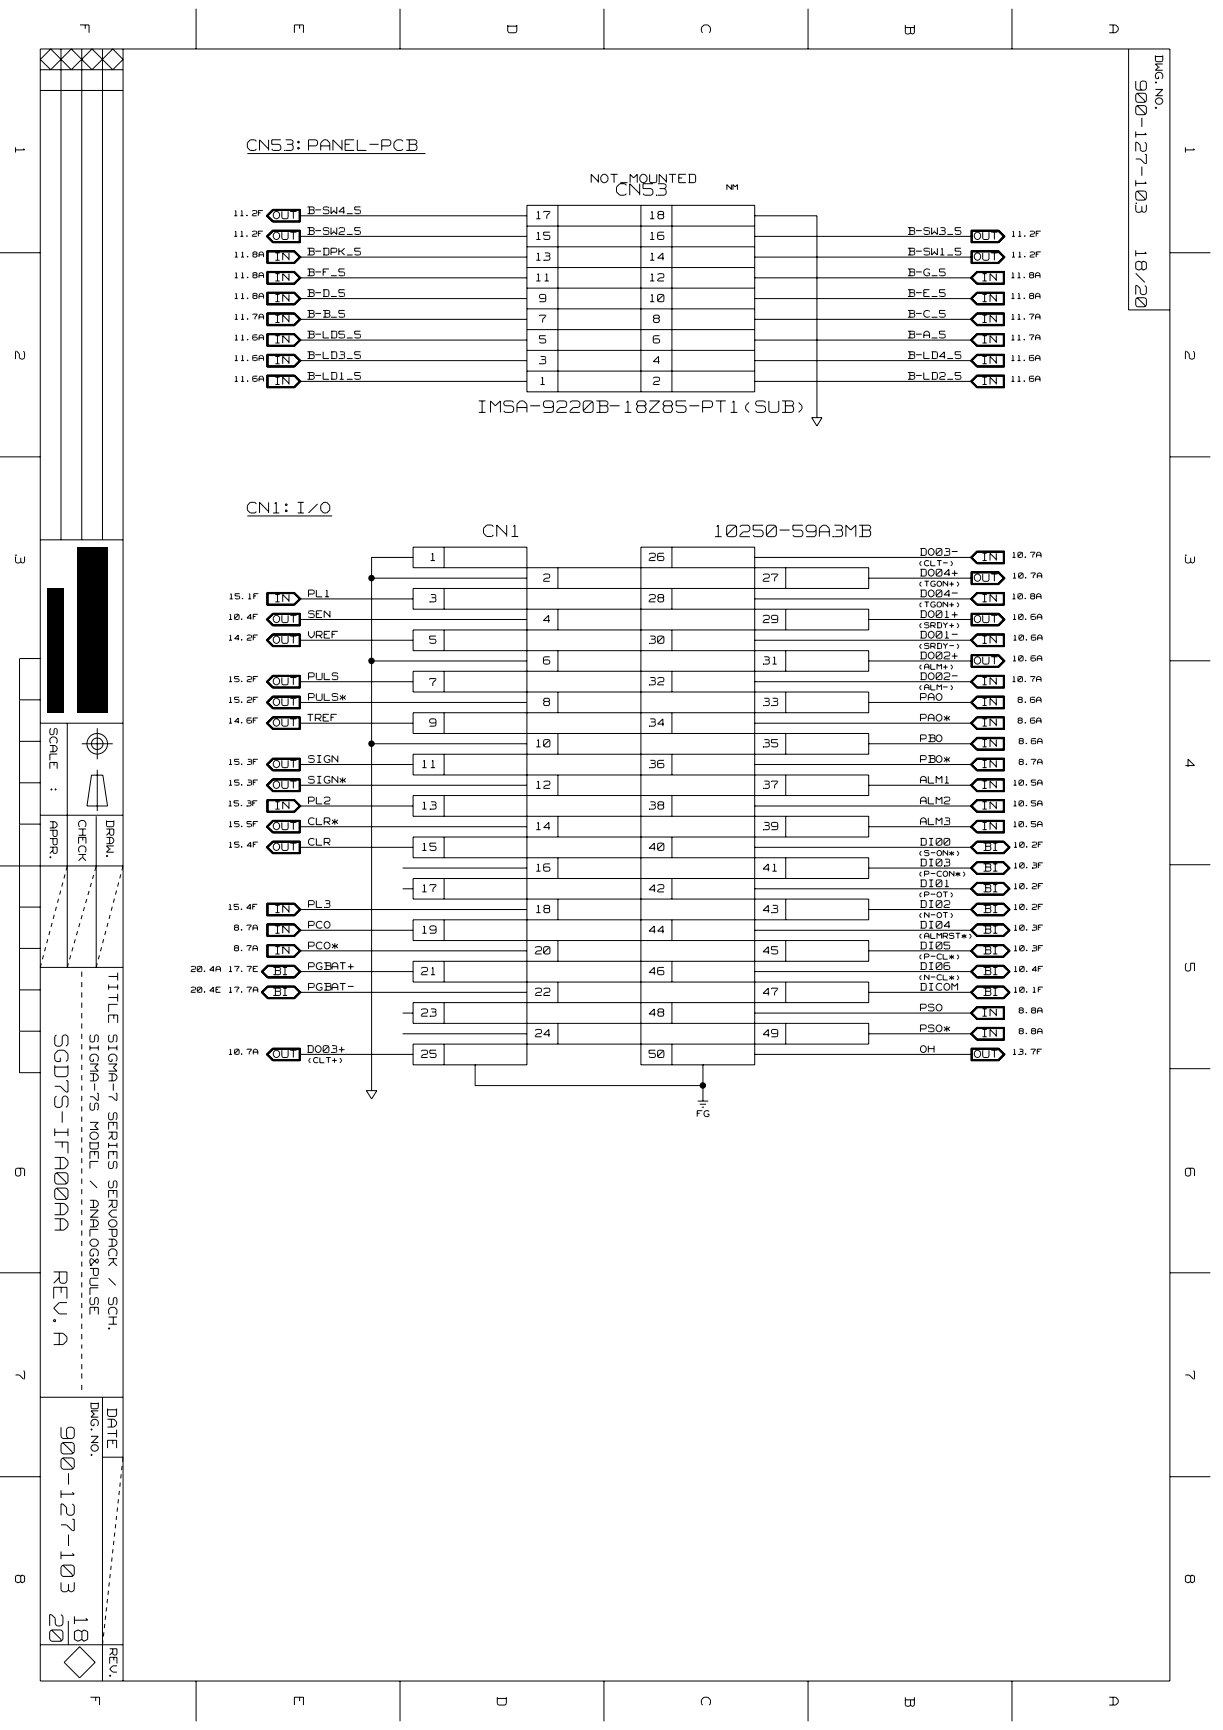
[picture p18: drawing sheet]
<svg xmlns="http://www.w3.org/2000/svg" width="297mm" height="420mm" viewBox="0 0 297 420" stroke-linecap="round" stroke-linejoin="round" font-family="sans-serif">
<defs><g id="words">
<g font-size="7.1" fill="#fff">
<text x="12.4" y="251.3" transform="rotate(90 12.4 251.3)">SGD7S-IFA00AA</text>
<text x="12.1" y="308.9" transform="rotate(90 12.1 308.9)">REV.A</text>
<text x="13.9" y="346.6" transform="rotate(90 13.9 346.6)">900-127-103</text>
<text x="11.2" y="392.1" transform="rotate(90 11.2 392.1)">20</text>
<text x="17.2" y="392.6" transform="rotate(90 17.2 392.6)">18</text>
</g>
<g font-size="5.8" fill="#fff">
<text x="275.1" y="19.7" transform="rotate(90 275.1 19.7)">900-127-103</text>
<text x="275.1" y="60.8" transform="rotate(90 275.1 60.8)">18/20</text>
</g>
<g font-size="5.3" fill="#fff">
<text x="149.7" y="48">CN53</text>
<text x="116.3" y="100.8">IMSA-9220B-18Z85-PT1(SUB)</text>
<text x="117.4" y="130.9">CN1</text>
<text x="173.7" y="130.9">10250-59A3MB</text>
</g>
<g font-size="4.9" fill="#fff">
<text x="18.8" y="6.1" transform="rotate(90 18.8 6.1)">F</text>
<text x="70.9" y="6.1" transform="rotate(90 70.9 6.1)">E</text>
<text x="122.7" y="6.1" transform="rotate(90 122.7 6.1)">D</text>
<text x="169.7" y="6.1" transform="rotate(90 169.7 6.1)">C</text>
<text x="219.2" y="6.1" transform="rotate(90 219.2 6.1)">B</text>
<text x="268.8" y="6.1" transform="rotate(90 268.8 6.1)">A</text>
<text x="3.1" y="35.8" transform="rotate(90 3.1 35.8)">1</text>
<text x="287.3" y="35.8" transform="rotate(90 287.3 35.8)">1</text>
<text x="60.1" y="37">CN53:PANEL-PCB</text>
<text x="3.1" y="85.3" transform="rotate(90 3.1 85.3)">2</text>
<text x="287.3" y="85.3" transform="rotate(90 287.3 85.3)">2</text>
<text x="60.1" y="125.1">CN1:I/O</text>
<text x="3.1" y="134.8" transform="rotate(90 3.1 134.8)">3</text>
<text x="287.3" y="134.8" transform="rotate(90 287.3 134.8)">3</text>
<text x="287.3" y="184.4" transform="rotate(90 287.3 184.4)">4</text>
<text x="287.3" y="233.9" transform="rotate(90 287.3 233.9)">5</text>
<text x="25.7" y="236.2" transform="rotate(90 25.7 236.2)">TITLE SIGMA-7 SERIES SERVOPACK / SCH.</text>
<text x="3.1" y="283.7" transform="rotate(90 3.1 283.7)">6</text>
<text x="287.3" y="283.7" transform="rotate(90 287.3 283.7)">6</text>
<text x="3.1" y="333" transform="rotate(90 3.1 333)">7</text>
<text x="287.3" y="333" transform="rotate(90 287.3 333)">7</text>
<text x="25.5" y="342.1" transform="rotate(90 25.5 342.1)">DATE</text>
<text x="3.1" y="382.5" transform="rotate(90 3.1 382.5)">8</text>
<text x="287.3" y="382.5" transform="rotate(90 287.3 382.5)">8</text>
<text x="21.3" y="412.2" transform="rotate(90 21.3 412.2)">F</text>
<text x="70.9" y="412.2" transform="rotate(90 70.9 412.2)">E</text>
<text x="120.1" y="412.2" transform="rotate(90 120.1 412.2)">D</text>
<text x="169.7" y="412.2" transform="rotate(90 169.7 412.2)">C</text>
<text x="219.2" y="412.2" transform="rotate(90 219.2 412.2)">B</text>
<text x="268.8" y="412.2" transform="rotate(90 268.8 412.2)">A</text>
</g>
<text font-size="4.5" fill="#fff" x="21.3" y="251.3" transform="rotate(90 21.3 251.3)">SIGMA-7S MODEL / ANALOG&amp;PULSE</text>
<g font-size="3.9" fill="#fff">
<text x="280.1" y="13.5" transform="rotate(90 280.1 13.5)">DWG.NO.</text>
<text x="11.6" y="176.9" transform="rotate(90 11.6 176.9)">SCALE</text>
<text x="11.6" y="191.1" transform="rotate(90 11.6 191.1)">:</text>
<text x="11.6" y="199.6" transform="rotate(90 11.6 199.6)">APPR.</text>
<text x="18.6" y="199.3" transform="rotate(90 18.6 199.3)">CHECK</text>
<text x="25.4" y="199.3" transform="rotate(90 25.4 199.3)">DRAW.</text>
<text x="21.6" y="340.6" transform="rotate(90 21.6 340.6)">DWG.NO.</text>
<text x="26.1" y="400.4" transform="rotate(90 26.1 400.4)">REV.</text>
</g>
<text font-size="3.8" fill="#fff" x="143.6" y="44.7">NOT_MOUNTED</text>
<g font-size="3.3" fill="#fff">
<text x="66.4" y="53.4">OUT</text>
<text x="130.3" y="53.4">17</text>
<text x="157.9" y="53.4">18</text>
<text x="66.4" y="58.5">OUT</text>
<text x="130.3" y="58.5">15</text>
<text x="157.9" y="58.5">16</text>
<text x="236.6" y="58.5">OUT</text>
<text x="66.9" y="63.5">IN</text>
<text x="130.3" y="63.5">13</text>
<text x="157.9" y="63.5">14</text>
<text x="236.6" y="63.5">OUT</text>
<text x="66.9" y="68.5">IN</text>
<text x="130.3" y="68.5">11</text>
<text x="157.9" y="68.5">12</text>
<text x="238.6" y="68.5">IN</text>
<text x="66.9" y="73.6">IN</text>
<text x="131" y="73.6">9</text>
<text x="157.9" y="73.6">10</text>
<text x="238.6" y="73.6">IN</text>
<text x="66.9" y="83.6">IN</text>
<text x="66.9" y="78.6">IN</text>
<text x="131" y="78.6">7</text>
<text x="131" y="83.6">5</text>
<text x="158.7" y="78.6">8</text>
<text x="158.7" y="83.6">6</text>
<text x="238.6" y="78.6">IN</text>
<text x="238.6" y="83.6">IN</text>
<text x="66.9" y="88.6">IN</text>
<text x="131" y="88.6">3</text>
<text x="158.7" y="88.6">4</text>
<text x="238.6" y="88.6">IN</text>
<text x="66.9" y="93.7">IN</text>
<text x="131.3" y="93.7">1</text>
<text x="158.7" y="93.7">2</text>
<text x="238.6" y="93.7">IN</text>
<text x="104.6" y="136.4">1</text>
<text x="157.6" y="136.4">26</text>
<text x="238.6" y="136.4">IN</text>
<text x="132" y="141.5">2</text>
<text x="185.3" y="141.5">27</text>
<text x="236.6" y="141.5">OUT</text>
<text x="66.9" y="146.5">IN</text>
<text x="104.4" y="146.5">3</text>
<text x="157.6" y="146.5">28</text>
<text x="238.6" y="146.5">IN</text>
<text x="66.4" y="151.5">OUT</text>
<text x="132" y="151.5">4</text>
<text x="185.3" y="151.5">29</text>
<text x="236.6" y="151.5">OUT</text>
<text x="66.4" y="156.5">OUT</text>
<text x="104.4" y="156.5">5</text>
<text x="132" y="161.6">6</text>
<text x="157.6" y="156.5">30</text>
<text x="185.3" y="161.6">31</text>
<text x="236.6" y="161.6">OUT</text>
<text x="238.6" y="156.5">IN</text>
<text x="66.4" y="166.6">OUT</text>
<text x="104.4" y="166.9">7</text>
<text x="157.6" y="166.6">32</text>
<text x="238.6" y="166.6">IN</text>
<text x="66.4" y="171.7">OUT</text>
<text x="132" y="171.7">8</text>
<text x="185.3" y="171.7">33</text>
<text x="238.6" y="171.7">IN</text>
<text x="66.4" y="176.7">OUT</text>
<text x="104.4" y="176.7">9</text>
<text x="157.6" y="176.7">34</text>
<text x="238.6" y="176.7">IN</text>
<text x="130.3" y="181.7">10</text>
<text x="185.3" y="181.7">35</text>
<text x="238.6" y="181.7">IN</text>
<text x="66.4" y="191.8">OUT</text>
<text x="66.4" y="186.7">OUT</text>
<text x="102.6" y="186.7">11</text>
<text x="130.3" y="191.8">12</text>
<text x="157.6" y="186.7">36</text>
<text x="185.3" y="191.8">37</text>
<text x="238.6" y="191.8">IN</text>
<text x="238.6" y="186.7">IN</text>
<text x="66.9" y="196.8">IN</text>
<text x="102.6" y="196.8">13</text>
<text x="157.6" y="196.8">38</text>
<text x="238.6" y="196.8">IN</text>
<text x="66.4" y="201.8">OUT</text>
<text x="130.3" y="201.8">14</text>
<text x="185.3" y="201.8">39</text>
<text x="238.6" y="201.8">IN</text>
<text x="66.4" y="206.8">OUT</text>
<text x="102.6" y="206.8">15</text>
<text x="157.6" y="206.8">40</text>
<text x="238.9" y="206.8">BI</text>
<text x="130.3" y="211.9">16</text>
<text x="185.3" y="211.9">41</text>
<text x="238.9" y="211.9">BI</text>
<text x="66.9" y="222">IN</text>
<text x="102.6" y="216.9">17</text>
<text x="130.3" y="222">18</text>
<text x="157.6" y="216.9">42</text>
<text x="185.3" y="222">43</text>
<text x="238.9" y="222">BI</text>
<text x="238.9" y="216.9">BI</text>
<text x="66.9" y="226.9">IN</text>
<text x="102.6" y="226.9">19</text>
<text x="157.6" y="226.9">44</text>
<text x="238.9" y="226.9">BI</text>
<text x="66.9" y="232">IN</text>
<text x="130" y="232">20</text>
<text x="185.3" y="232">45</text>
<text x="238.9" y="232">BI</text>
<text x="66.4" y="237">BI</text>
<text x="102.3" y="237">21</text>
<text x="157.6" y="237">46</text>
<text x="238.9" y="237">BI</text>
<text x="66.4" y="242.1">BI</text>
<text x="130" y="242.1">22</text>
<text x="185.3" y="242.1">47</text>
<text x="238.9" y="242.1">BI</text>
<text x="102.3" y="247.1">23</text>
<text x="157.6" y="247.1">48</text>
<text x="238.6" y="247.1">IN</text>
<text x="66.4" y="257.1">OUT</text>
<text x="102.3" y="257.1">25</text>
<text x="130" y="252.1">24</text>
<text x="157.6" y="257.1">50</text>
<text x="185.3" y="252.1">49</text>
<text x="236.6" y="257.1">OUT</text>
<text x="238.6" y="252.1">IN</text>
</g>
<g font-size="3.1" fill="#fff">
<text x="74.7" y="52.2">B-SW4_5</text>
<text x="74.7" y="57.2">B-SW2_5</text>
<text x="220.5" y="57.2">B-SW3_5</text>
<text x="74.7" y="62.2">B-DPK_5</text>
<text x="220.5" y="62.2">B-SW1_5</text>
<text x="74.7" y="67.3">B-F_5</text>
<text x="220.5" y="67.3">B-G_5</text>
<text x="74.7" y="77.3">B-B_5</text>
<text x="74.7" y="72.3">B-D_5</text>
<text x="220.5" y="72.3">B-E_5</text>
<text x="220.5" y="77.3">B-C_5</text>
<text x="74.7" y="82.4">B-LD5_5</text>
<text x="220.5" y="82.4">B-A_5</text>
<text x="74.7" y="87.4">B-LD3_5</text>
<text x="220.5" y="87.4">B-LD4_5</text>
<text x="74.7" y="92.4">B-LD1_5</text>
<text x="220.5" y="92.4">B-LD2_5</text>
<text x="223.6" y="135.2">DO03-</text>
<text x="223.6" y="140.2">DO04+</text>
<text x="74.9" y="145.2">PL1</text>
<text x="223.6" y="145.2">DO04-</text>
<text x="74.9" y="150.3">SEN</text>
<text x="74.9" y="155.3">VREF</text>
<text x="223.6" y="155.3">DO01-</text>
<text x="223.6" y="150.3">DO01+</text>
<text x="223.6" y="160.3">DO02+</text>
<text x="74.9" y="165.4">PULS</text>
<text x="223.6" y="165.4">DO02-</text>
<text x="74.9" y="170.4">PULS*</text>
<text x="223.6" y="170.4">PAO</text>
<text x="74.7" y="175.4">TREF</text>
<text x="223.6" y="175.4">PAO*</text>
<text x="74.9" y="185.5">SIGN</text>
<text x="223.6" y="185.5">PBO*</text>
<text x="223.6" y="180.4">PBO</text>
<text x="74.9" y="190.5">SIGN*</text>
<text x="223.6" y="190.5">ALM1</text>
<text x="74.9" y="195.5">PL2</text>
<text x="223.6" y="195.5">ALM2</text>
<text x="74.9" y="200.6">CLR*</text>
<text x="223.6" y="200.6">ALM3</text>
<text x="74.9" y="205.6">CLR</text>
<text x="223.6" y="205.6">DI00</text>
<text x="223.6" y="215.6">DI01</text>
<text x="223.6" y="210.6">DI03</text>
<text x="74.9" y="220.7">PL3</text>
<text x="223.6" y="220.7">DI02</text>
<text x="74.9" y="225.7">PCO</text>
<text x="223.6" y="225.7">DI04</text>
<text x="74.9" y="230.8">PCO*</text>
<text x="223.6" y="230.8">DI05</text>
<text x="74.9" y="235.8">PGBAT+</text>
<text x="223.6" y="235.8">DI06</text>
<text x="74.9" y="240.8">PGBAT-</text>
<text x="223.6" y="240.8">DICOM</text>
<text x="223.6" y="245.8">PSO</text>
<text x="223.6" y="250.9">PSO*</text>
<text x="74.7" y="255.9">DO03+</text>
<text x="223.6" y="255.9">OH</text>
</g>
<text font-size="2.7" fill="#fff" x="169.3" y="271.4">FG</text>
<g font-size="2.4" fill="#fff">
<text x="176.5" y="46.4">NM</text>
<text x="56.9" y="52.7">11.2F</text>
<text x="56.9" y="57.7">11.2F</text>
<text x="245.8" y="57.7">11.2F</text>
<text x="57" y="62.7">11.8A</text>
<text x="245.8" y="62.7">11.2F</text>
<text x="57" y="67.8">11.8A</text>
<text x="245.7" y="67.8">11.8A</text>
<text x="57" y="77.9">11.7A</text>
<text x="57" y="72.8">11.8A</text>
<text x="245.7" y="77.9">11.7A</text>
<text x="245.7" y="72.8">11.8A</text>
<text x="57" y="82.9">11.6A</text>
<text x="245.7" y="82.9">11.7A</text>
<text x="57" y="87.9">11.6A</text>
<text x="245.7" y="87.9">11.6A</text>
<text x="57" y="92.9">11.6A</text>
<text x="245.7" y="92.9">11.6A</text>
<text x="223.4" y="137.7">(CLT-)</text>
<text x="245.9" y="135.7">10.7A</text>
<text x="223.4" y="142.7">(TGON+)</text>
<text x="246" y="140.7">10.7A</text>
<text x="55.8" y="145.8">15.1F</text>
<text x="223.4" y="147.7">(TGON+)</text>
<text x="245.9" y="145.8">10.8A</text>
<text x="55.6" y="150.7">10.4F</text>
<text x="55.6" y="155.8">14.2F</text>
<text x="223.4" y="152.8">(SRDY+)</text>
<text x="246" y="150.7">10.6A</text>
<text x="246.2" y="155.8">10.6A</text>
<text x="223.4" y="157.8">(SRDY-)</text>
<text x="246" y="160.8">10.6A</text>
<text x="55.6" y="165.9">15.2F</text>
<text x="223.4" y="167.9">(ALM-)</text>
<text x="223.4" y="162.9">(ALM+)</text>
<text x="245.9" y="165.9">10.7A</text>
<text x="55.6" y="170.9">15.2F</text>
<text x="247.2" y="170.9">8.6A</text>
<text x="55.6" y="175.9">14.6F</text>
<text x="247.2" y="175.9">8.6A</text>
<text x="55.6" y="186">15.3F</text>
<text x="247.5" y="186">8.7A</text>
<text x="247.5" y="180.9">8.6A</text>
<text x="55.6" y="191">15.3F</text>
<text x="246.2" y="191">10.5A</text>
<text x="55.5" y="196">15.3F</text>
<text x="246.2" y="196">10.5A</text>
<text x="55.6" y="201.1">15.5F</text>
<text x="246.2" y="201.1">10.5A</text>
<text x="55.6" y="206.1">15.4F</text>
<text x="223.4" y="208.1">(S-ON*)</text>
<text x="246.3" y="206.1">10.2F</text>
<text x="223.4" y="213.1">(P-CON*)</text>
<text x="246.3" y="211.1">10.3F</text>
<text x="55.5" y="221.2">15.4F</text>
<text x="223.4" y="218.2">(P-OT)</text>
<text x="246.3" y="221.2">10.2F</text>
<text x="246.3" y="216.2">10.2F</text>
<text x="56.9" y="226.2">8.7A</text>
<text x="223.4" y="223.2">(N-OT)</text>
<text x="246.3" y="226.2">10.3F</text>
<text x="56.9" y="231.2">8.7A</text>
<text x="223.4" y="228.2">(ALMRST*)</text>
<text x="223.4" y="233.3">(P-CL*)</text>
<text x="246.3" y="231.2">10.3F</text>
<text x="46.4" y="236.3">20.4A</text>
<text x="55.6" y="236.3">17.7E</text>
<text x="223.4" y="238.3">(N-CL*)</text>
<text x="246.3" y="236.3">10.4F</text>
<text x="46.4" y="241.3">20.4E</text>
<text x="55.6" y="241.3">17.7A</text>
<text x="246.3" y="241.3">10.1F</text>
<text x="247.5" y="246.3">8.8A</text>
<text x="247.5" y="251.4">8.8A</text>
<text x="55.6" y="256.4">10.7A</text>
<text x="246" y="256.4">13.7F</text>
<text x="75" y="258.4">(CLT+)</text>
</g>
</g></defs>
<path d="M11.6 142.9h4v30.3h-4zM18.6 133h7.5v40.1h-7.5z" fill="#000"/>
<path d="M9.8 235l6.5-24.7M16.3 235l7.1-24.7M23.4 235l6.5-24.7M24.9 399.5l5-45.6" fill="none" stroke="#000" stroke-width=".24" stroke-dasharray="1 1 1 1 1 1 1 1" stroke-linecap="butt"/>
<g fill="none" stroke="#000" stroke-width=".24">
<path d="M9.8 11.9h274.3v396.4h-274.3zM9.8 16.9h20.1M12.3 11.9l5 5 5.1-5 5 5 2.5-2.5-2.5-2.5-5 5-5.1-5-5 5-2.5-2.5zM14.8 11.9v119.2M19.4 6.1h2.2v1.9M19.9 11.9v119.2M20.7 6.1v.9M24.9 11.9v119.2M29.9 11.9v396.4M47.6 2.1v9.8M72.8 6.1v.9M73.7 6.1h-2.2v1.9"/>
<path d="M73.7 6.1v1.9M97.2 2.1v9.8M123.3 7.6l.3 .4M123.3 6.1v1.5M123.4 6.4h2.1M125.5 6.1v1.5M125.5 7.6l-.3 .4h-1.5M146.7 2.1v9.8M170.3 6.7v.9M170.3 7.6l.3 .4M171 6.1l-.7 .6M171 6.1h.9l.7 .6"/>
<path d="M172.6 7.6l-.3 .4M172.6 6.7v.9M196.3 2.1v9.8M219.9 8l.3 .3M219.9 6.1v1.8M219.9 6.7h2.1M220.2 8.3h.6M221.1 6.7v1.2M221.1 8l-.3 .3M221.2 8l.2 .3M221.5 8.3h.2M222.1 8l-.3 .3"/>
<path d="M222.1 6.1v1.8M245.8 2.1v9.8M269.4 6.1h1.5M269.4 8h1.5M270.3 6.1v1.8M271 6.1l.6 .6M271.6 6.7v.6M271.6 7.3l-.6 .7M274.1 11.9v63.4h10M275.8 19.7v1.8M277.3 19.7l-.4 .4v1.4M277.4 19.7h.6"/>
<path d="M278 19.7l.4 .4v1.4M280.6 13.5v1.2M280.6 14.7l.3 .3M280.7 13.7h1.7M280.8 19.9l-.2 .2M280.9 19.9v.2M280.9 15h1.2M281.1 17.6l-.5 .5v.7l.3 .3M281.2 17.6h.7M281.4 18.6v.5h-.5M281.4 16.3h.2M281.9 17.6l.5 .5v.7l-.2 .3"/>
<path d="M282.4 13.5v1.2M282.4 15.5h-1.8l.8 .8-.7 .8h1.7M282.4 14.7l-.2 .3M3.8 35.8v1.2M5.7 36.1l.2 .3h-2.1M9.8 22h20.1M60.1 35.8l.7 .7M60.1 37.3h43.2M60.8 34l-.7 .8v1M60.8 34h1l.5 .3M62.3 36.2l-.5 .3h-1M63 34v2.5"/>
<path d="M63 34l2.2 2.2M65.2 34v2.5M66 36.2l.4 .3h1.4M66 34v1.1M66 34h2.2M66 35.1h1.8M67.8 35.1l.4 .4v.7M68.2 36.2l-.4 .3M69 36.5h.1M69.4 34h1.4l.4 .3M70.9 35.1l.3 .4v.7M71.2 34.4v.3"/>
<path d="M71.2 34.7l-.4 .4h-1.1M71.2 36.2l-.4 .3h-1.4M72.3 34.3h.3M72.3 34.4v.3M72.3 35.9v.3M72.3 35.8h.3M72.3 34.7h.3M72.3 36.2h.3M72.7 34.3v.4M72.7 35.8v.4M74.9 34v2.5M74.9 34h1.8"/>
<path d="M75 35.4h1.7M76.8 34l.3 .3M77.1 34.4v.7l-.3 .3M77.9 36.5v-1.8l.8-.7h.7l.7 .8v1.7M77.9 35.4h2.2M80.9 34l2.1 2.2M80.9 34v2.5M83.1 34v2.5M83.8 34h2.2M83.8 34v2.5M83.9 35.1h1M83.9 36.5h2.1"/>
<path d="M86.8 34v2.5M86.8 36.5h2.2M89.7 35.1h2.2M92.7 34h1.8M92.7 34v2.5M92.8 35.4h1.7M94.5 34l.4 .3M94.9 34.4v.7l-.4 .3M95.7 35.8l.7 .7h1.1M97.5 34h-1.1l-.7 .7v1.1M97.5 34l.4 .3M97.9 36.2l-.4 .3"/>
<path d="M98.7 34h2.2l.4 .3M99.4 34v2.5M99.4 35.1h1.5l.4 .4v.7M101.3 34.4v.3M101.3 34.7l-.4 .3M101.3 36.2l-.4 .3h-2.2M275.8 34.5h.3M275.8 26v1.4l.4 .5h1.8M275.8 31.9v1.5M275.8 34.6v2.1M275.8 38.6h1.1M275.8 24.5l.4 .4h1.8"/>
<path d="M275.8 21.5l.4 .4h1.8M276.2 34.5l.7 .8v1M276.2 25.7l-.4 .3M276.2 25.7l1.8 1.7M276.2 25.7h1.8M276.2 22.7l1.8 1.7M276.9 38.6l1.1 1.1M276.9 36.4l.4 .3M276.9 21.5l.4 .3M277.3 28.6v2.2M277.4 36.7h.6M278 22.6h-1.8l-.4 .4v1.4"/>
<path d="M278 24.5v.3l.4-.3M278 27.5v.3M278 22.6l.4 .4v1.4M278 37.5l.4 .1v2.1M278 39.7h.4M278 34.5l.4 .4M278 32.3l.4 .4h-2.5M278 25.7l.4 .3M278.4 36.4l-.4 .3M278.4 26v1.4l-.4 .5M278.4 34.9v1.4M278.4 21.5l-.4 .4"/>
<path d="M280.6 26.3h.3M280.6 26.1h.2M280.6 24.3v.5M280.6 26.1v.2M280.6 20.2h.3M280.6 24.8l.5 .5M280.6 23.2h1.8M280.6 21.7h1.8M280.9 26.1v.2M281.1 23.8l-.5 .5M281.2 25.3h.7M281.2 23.8h.7"/>
<path d="M281.9 23.8l.5 .5M282.4 24.3v.5M282.4 24.8l-.5 .5M282.4 21.7l-1.5 1.5M287.9 35.8v1.2M288 36.4h2.1M289.8 36.1l.3 .3M56.9 52.4h.7M56.9 57.4h.7M57.3 51.1l-.2 .2M57.3 56.1l-.2 .2M57.3 51.2v1.2"/>
<path d="M57.3 56.2v1.2M58.4 52.4h.7M58.4 57.4h.7M58.8 51.2v1.2M58.8 56.2v1.2M58.8 51.1l-.3 .2M58.8 56.1l-.3 .2M59.9 52.2l.2 .2-.2-.1M59.9 57.3l.2-.1v.2zM61.3 51.3l.1-.2 1 .2M61.3 52.3v.1M61.3 56.3l.1-.2 1 .2"/>
<path d="M61.3 52.4h1.1M61.3 57.4h1.1M61.6 56.9l-.3 .5M61.6 51.9l-.3 .3M62.4 51.4l-.3 .5h-.5M62.4 56.3v.3M62.4 56.7l-.8 .2M62.7 51.1h1.1M62.7 51.2v1.2M62.7 56.2v1.2M62.7 56.1h1.1M62.8 51.7h.5"/>
<path d="M62.8 56.7h.5M64.6 57.4l1.6-1.5h6.7v3.1h-6.7zM64.8 57.4l1.5-1.4h6.6v2.9h-6.6zM65 57.4l1.3-1.4h6.5v2.8h-6.5zM65.1 52.4l1.3-1.3h6.2v2.5h-6.2zM65.1 57.4l1.3-1.2h6.2v2.5h-6.2zM66.2 50.8h6.7v3.1h-6.7l-1.6-1.5zM66.3 50.9h6.6v2.9h-6.6l-1.5-1.4zM66.3 51.1h6.5v2.7h-6.5l-1.3-1.4zM66.4 57.7l.5 .5h.5M66.4 51.9v.7M66.4 56.9v.7"/>
<path d="M66.4 52.6l.5 .5h.5M67.4 56.4h-.5l-.5 .5M67.4 51.4h-.5l-.5 .5M67.4 51.4l.5 .5M67.4 56.4l.5 .5M67.9 51.9v.7M67.9 56.9v.7M67.9 52.6l-.5 .5M67.9 57.7l-.5 .5M68.5 57.9l.2 .3h1l.3-.3M68.5 51.4v1.4M68.5 56.4v1.5"/>
<path d="M68.5 52.9l.2 .2h1l.3-.2M70 51.4v1.4M70 56.4v1.5M70.5 56.4h1.5M70.5 51.4h1.5M71.2 51.4v1.7M71.2 56.4v1.8M72.6 52.4h55.4M72.6 57.4h55.4M74.7 56.9h1.3M74.7 55.3h1.3M74.7 51.9h1.3"/>
<path d="M74.7 50.3h1.3M75.1 50.3v1.6M75.1 55.3v1.6M75.2 56h.8M75.2 51h.8M76.1 50.3l.2 .2-.2 .4M76.1 51l.2 .3v.3l-.2 .3M76.1 55.3l.2 .3-.2 .4M76.1 56l.2 .3v.4l-.2 .2M76.6 56h1.4M76.6 51h1.4M78.5 50.5l.2 .5"/>
<path d="M78.5 55.5l.2 .5M78.5 56.7l.2 .2M78.5 51.7l.2 .2M78.7 55.3l-.2 .2M78.7 50.3l-.2 .2M78.7 56h.9M78.7 51h.9M78.7 56.9h.9M78.7 55.3h.9M78.7 51.9h.9M78.7 50.3h.9M79.7 55.3l.2 .2"/>
<path d="M79.7 56l.2 .3v.4l-.2 .2M79.7 50.3l.2 .2M79.7 51l.2 .2v.4l-.2 .3M80.4 50.3v1.6M80.4 55.3v1.6M81 56.3l-.6 .6M81 51.3l-.6 .6M81.1 51v.2M81.1 56v.2M81.1 56.3l.7 .6M81.1 51.2l.7 .7M81.8 50.3v1.6"/>
<path d="M81.8 55.3v1.6M82.3 56.8v.1M82.3 51.4l1.2-1.1v1.6M82.3 56.9h1.4M82.3 51.4h1.4M82.5 55.3l-.2 .2M82.5 55.3h.9M82.8 56.3l-.5 .4M82.8 56.3h.6M83.5 55.3l.2 .3-.2 .7M84.2 56.9h1.4M84.2 51.9h1.4"/>
<path d="M86.1 56.7l.3 .2M86.1 51.7l.3 .2M87.5 55.3h-1.4l.1 .7h1.1l.2 .3v.4l-.2 .2h-.9M87.5 50.3h-1.4l.1 .7h1.1l.2 .3v.4l-.2 .2h-.9M128 49.9h55.3v45.3h-55.3zM128 54.9h55.3M128 59.9h55.3M130.3 58.2h1M130.3 53.1h1M130.5 51.6l.3-.2v1.7M130.5 56.6l.3-.2v1.7M132 57.9l.3 .3h1l.3-.3"/>
<path d="M132.8 52.4v.7M133.5 51.4h-1.5v.2M133.5 51.6l-.7 .8M133.6 51.4v.2M133.6 57.4v.5M133.6 56.4h-1.6v.8h1.3l.3 .2M135.5 49.9v45.3M143.6 42.3l1.7 1.8M143.6 42.4v2M145.3 42.3v2.1M145.9 43.8l.6 .6M145.9 43v.8"/>
<path d="M146.5 42.3l-.6 .6M146.5 42.3h.5M146.5 44.4h.5M147.1 42.3l.6 .6M147.7 43v.8M147.7 43.8l-.6 .6M148.3 42.3h1.7M149.1 42.4v2M149.7 46.6l.8 .8M149.7 45.5v1.1M150.5 44.6l-.8 .8M150.6 47.4h1.1"/>
<path d="M150.6 44.6h1.1M150.7 44.4h1.7M151.7 44.6l.4 .4M152.1 47l-.4 .4M153 44.6l2.3 2.4M153 44.7v2.7M153 42.3l.8 .9M153 42.4v2M154.8 42.4v2M154.8 42.3l-.9 .9M155.4 44.6v2.8M155.4 43v.8"/>
<path d="M155.4 43.8l.6 .6M155.7 49.9v45.3M156 42.3l-.6 .6M156 42.3h.5l.6 .6M156.2 47l.3 .4M156.2 44.6v1.2M156.2 45.8h1.9M156.2 44.6h2.4M156.6 47.4h1.5M157.1 43.8l-.6 .6h-.5M157.1 43v.8M157.8 42.3v1.8l.2 .3h1.2"/>
<path d="M157.9 58.2h1M157.9 53.1h1M158.2 45.8l.4 .4M158.2 51.6l.2-.2v1.7M158.2 56.6l.2-.2v1.7M158.6 47l-.4 .4M158.6 46.3v.7M159.4 47.4h.1M159.5 42.3v1.8l-.3 .3M159.7 53.1h.1M159.7 56.7v1.2M159.7 57.9l.3 .3h1l.2-.3"/>
<path d="M159.8 57.4l.2-.2h1l.2 .2M159.8 47.4h1.5M159.8 44.6h1.5M160 52.1l-.3-.2 .3-.5h1l.2 .5-.2 .2M160 52.1l-.3 .5 .3 .5h1l.2-.5-.2-.5M160 52.1h1M160.1 42.3l1.7 1.8M160.1 42.4v2M160.2 45.8h1.1M161.2 56.4h-1.2l-.3 .2M161.2 57.4v.5M161.4 44.6l.4 .4"/>
<path d="M161.4 45.8l.4 .4M161.8 45v.4M161.8 46.3v.7M161.8 47l-.4 .4M161.8 45.4l-.4 .4M161.8 42.3v2.1M162.5 42.3h1.7M163.2 49.9v45.3M163.3 42.4v2M164.8 42.3h1.8M164.8 42.4v2M164.9 44.4h1.7"/>
<path d="M164.9 43.2h.8M167.2 42.3h1.4M167.2 44.4h1.4M167.5 42.4v1.9M168.7 42.3l.3 .3M169 42.7v1.4l-.3 .3M176.5 44.8l1.1 1.1M176.5 44.9v1.2M177.6 44.8v1.3M178 44.8l.5 .5M178 44.9v1.2M179.1 44.9v1.2"/>
<path d="M179.1 44.8l-.5 .6M183.3 52.4h15.1v49M183.3 57.4h52.8M220.5 56.9h1.4M220.5 55.3h1.4M221 55.3v1.6M221 56h.9M221.9 55.3l.3 .3-.2 .4 .2 .7-.3 .2M222.5 56h1.4M224.4 55.5l.2 .5h.9M224.4 56.7l.2 .2h.9M225.5 55.3h-.9l-.2 .2"/>
<path d="M225.6 55.3l.2 .2M225.6 56l.2 .3v.4l-.2 .2M226.3 55.3v1.6M226.9 56.3l-.6 .6M226.9 56v.2M226.9 56.3l.8 .6M227.7 55.3v1.6M228.2 56.9h.1M228.4 55.3h1l.2 .3-.2 .4h-.8M229.4 56l.2 .7-.2 .2h-1M230.1 56.9h1.4M232 56.7l.2 .2"/>
<path d="M232.2 56.9h.9M233.2 56l.2 .3v.4l-.2 .2M233.4 55.3h-1.4v.7h1.1M235.8 55.9h6.8l1.5 1.5-1.5 1.6h-6.8zM235.9 56h6.6l1.5 1.4-1.5 1.5h-6.6zM236 56h6.4l1.4 1.4-1.4 1.4h-6.4zM236.1 56.2h6.3l1.3 1.2-1.3 1.3h-6.3zM236.6 57.7l.6 .5h.4M236.6 56.9v.7M237.6 56.4h-.4l-.6 .5M237.7 56.4l.5 .5M238.2 56.9v.7"/>
<path d="M238.2 57.7l-.5 .5M238.7 57.9l.2 .3M238.7 56.4v1.5M239 58.2h.9M240.2 56.4v1.5M240.2 57.9l-.3 .3M240.7 56.4h1.6M241.5 56.4v1.8M245.8 57.4h.7M246.2 56.1l-.2 .2M246.2 56.2v1.2M247.3 57.4h.7"/>
<path d="M247.7 56.1l-.2 .2M247.7 56.2v1.2M248.9 57.4h.1M249 57.2l-.2 .2M249 57.2v.2M250.1 56.3l.2-.2 .9 .2M250.5 56.9l-.4 .5h1.1M251.2 56.3v.3M251.2 56.7l-.7 .2M251.7 56.2v1.2M251.7 56.1h1.1M251.7 56.7h.5"/>
<path d="M275.8 49.4h.1M275.8 51.2l.4 .4h.7M275.8 43.8v1.5M275.8 49.7v1.4M275.8 48.2l.4 .4h1.8M276.2 46.4l1.8 1.8M277.3 51.2l-.4 .4M277.3 40.5v2.2M277.3 50.1v1M277.3 51.2l.4 .4M277.7 51.6h.3M278 46.4h-1.8l-.4 .4v1.4"/>
<path d="M278 48.2v.4l.4-.4M278 46.4l.4 .4v1.4M278 44.2l.4 .3h-2.5M278.4 49.7v1.4M278.4 51.2l-.4 .4M0 61.4h9.8M57 77.6h.7M57 67.5h.7M57 62.4h.7M57 72.5h.7M57.4 71.2l-.2 .2M57.4 66.2l-.2 .2"/>
<path d="M57.4 76.3l-.2 .2M57.4 61.2l-.2 .1M57.4 61.2v1.2M57.4 66.3v1.1M57.4 71.3v1.2M57.4 76.3v1.2M58.5 77.6h.8M58.5 67.5h.8M58.5 62.4h.8M58.5 72.5h.8M58.9 71.2l-.2 .2M58.9 66.2l-.2 .2"/>
<path d="M58.9 76.3l-.2 .2M58.9 61.2l-.2 .1M58.9 61.2v1.2M58.9 66.3v1.1M58.9 71.3v1.2M58.9 76.3v1.2M60.1 77.4v.2M60.1 77.4h.1M60.1 77.6h.1M60.1 67.5h.1M60.1 62.4h.1M60.1 72.5h.1"/>
<path d="M60.2 62.3l-.1 .1M60.2 67.3l-.1 .2M60.2 72.3l-.1 .2M60.2 62.3v.1M60.2 67.3v.2M60.2 72.3v.2M60.2 77.4v.2M61.4 72.5h.1M61.4 67.5h.1M61.4 62.4h.1M61.4 76.3v.2M61.4 76.3h1"/>
<path d="M61.6 66.8l-.2 .3 .2 .4h.6M61.6 61.7l-.2 .4 .2 .3h.6M61.6 71.8l-.2 .4 .2 .3h.6M61.6 71.8h.6M61.6 66.8h.6M61.6 61.7h.6M61.9 77v.6M62.2 66.2h-.6l-.2 .4 .2 .2M62.2 71.2h-.6l-.2 .4 .2 .2M62.2 61.2h-.6l-.2 .4 .2 .1M62.3 71.2l.2 .4-.2 .2 .2 .4-.2 .3M62.3 66.2l.2 .4-.2 .2 .2 .3-.2 .4"/>
<path d="M62.3 61.2l.2 .4-.2 .1 .2 .4-.2 .3M62.4 76.5l-.5 .5M62.5 76.3v.2M62.9 77h1.1M62.9 66.9h1.1M62.9 61.9h1.1M62.9 72h1.1M63.6 76.3h-.3l-.4 .4v.9M63.6 66.2h-.3l-.4 .4v.9M63.6 71.2h-.3l-.4 .4v.9M63.6 61.2h-.3l-.4 .4v.8M63.6 61.2l.4 .4v.8"/>
<path d="M63.6 66.2l.4 .4v.9M63.6 71.2l.4 .5v.8M63.6 76.3l.4 .4v.9M64.8 60.9h6.7l1.6 1.5-1.6 1.6h-6.7zM64.8 65.9h6.7l1.6 1.6-1.6 1.5h-6.7zM64.8 71h6.7l1.6 1.5-1.6 1.6h-6.7zM64.8 76h6.7l1.6 1.6-1.6 1.5h-6.7zM64.9 61h6.6l1.4 1.4-1.4 1.5h-6.6zM64.9 66h6.6l1.4 1.5-1.4 1.5h-6.6zM64.9 71h6.6l1.4 1.5-1.4 1.5h-6.6zM64.9 76.1h6.6l1.4 1.5-1.4 1.4h-6.6zM65 61.1h6.5l1.3 1.3-1.3 1.4h-6.5z"/>
<path d="M65 66.1h6.5l1.3 1.4-1.3 1.3h-6.5zM65 71.2h6.5l1.3 1.3-1.3 1.4h-6.5zM65 76.2h6.5l1.3 1.4-1.3 1.3h-6.5zM65.1 76.3h6.3l1.2 1.3-1.2 1.2h-6.3zM65.1 66.2h6.3l1.2 1.3-1.2 1.2h-6.3zM65.1 71.2h6.3l1.2 1.3-1.2 1.3h-6.3zM65.1 61.2h6.3l1.2 1.2-1.2 1.3h-6.3zM66.9 61.4h1M66.9 63.2h1M66.9 66.5h1M66.9 68.2h1M66.9 71.5h1"/>
<path d="M66.9 73.3h1M66.9 76.5h1M66.9 78.3h1M67.4 61.5v1.7M67.4 66.5v1.7M67.4 71.5v1.7M67.4 76.6v1.7M70.1 62.9l-1.4-1.5v1.8M70.1 67.9l-1.4-1.4v1.7M70.1 73l-1.4-1.5v1.8M70.1 78l-1.4-1.4v1.7M70.2 61.4v1.8"/>
<path d="M70.2 66.5v1.7M70.2 71.5v1.8M70.2 76.5v1.8M72.6 77.6h55.4M72.6 67.5h55.4M72.6 62.4h55.4M72.6 72.5h55.4M74.7 61.9h1.3M74.7 60.3h1.3M74.7 77h1.3M74.7 75.4h1.3M74.7 72h1.3"/>
<path d="M74.7 70.4h1.3M74.7 67h1.3M74.7 65.3h1.3M75.1 60.3v1.6M75.1 65.4v1.5M75.1 70.4v1.6M75.1 75.4v1.6M75.2 61h.8M75.2 66h.8M75.2 76.1h.8M75.2 71.1h.8M76.1 71.1l.2 .3v.4l-.2 .2"/>
<path d="M76.1 76.1l.2 .3v.4l-.2 .2M76.1 75.4l.2 .3M76.1 61l.2 .3M76.1 66l.2 .3M76.1 60.3l.2 .2M76.1 70.4l.2 .2M76.1 65.3l.2 .3M76.3 60.6l-.2 .4M76.3 61.3v.4M76.3 65.6l-.2 .4M76.3 66.3v.4l-.2 .3M76.3 70.7l-.2 .3"/>
<path d="M76.3 75.7l-.2 .4M76.3 61.7l-.2 .2M76.6 61h1.4M76.6 66h1.4M76.6 76.1h1.4M76.6 71.1h1.4M78.5 61.9h1.1M78.5 60.3h1.1M78.5 77h1.3M78.5 75.4h1.3M78.5 72h1.1M78.5 70.4h1.1"/>
<path d="M78.5 66h.7M78.7 60.3v1.6M78.7 70.4v1.6M79 75.4v1.6M79 76.1h.8M79.7 60.3l.2 .2M79.7 70.4l.2 .2M79.9 61.7l-.2 .2M79.9 70.7v1.1l-.2 .2M79.9 65.3l-1.4 .1v1.6M79.9 76.1l.2 .3v.4l-.2 .2M79.9 60.6v1.1"/>
<path d="M79.9 75.4l.2 .3M80.1 75.7l-.2 .4M80.4 60.3h1.2l.2 .2M80.4 60.3v1.6M80.4 77h1.4M80.4 72h1.4M80.4 67h1.4M81.8 61l-.2 .3h-1.2M81.8 60.6v.4M82.3 71.8l.2 .2M82.3 66.8l.2 .2M82.3 60.3v1.6"/>
<path d="M82.3 65.3v.7M82.3 70.4v.7M82.3 75.4v.7M82.3 76.8l.2 .2M82.3 61h.6M82.3 66h1.1M82.3 76.1h1.1M82.3 75.4h1.4M82.3 71.1h1.1M82.3 70.4h1.4M82.3 65.3h1.4M82.5 77h.9"/>
<path d="M82.5 72h.9M82.5 67h.9M83 61.3l.7 .6M83.5 71.1l.2 .3-.2 .6M83.5 76.1l.2 .3-.2 .6M83.5 66l.2 .3M83.7 60.3l-.7 .7v.3M83.7 66.3l-.2 .7M84.2 61.9h1.4M86.1 61.7l.3 .2M87.5 61.7l-.2 .2h-.9M87.5 60.3h-1.4l.1 .7h1.1l.2 .3"/>
<path d="M87.5 61.3v.4M128 65h55.3M128 75h55.3M128 70h55.3M130.3 63.2h1M130.3 68.2h1M130.5 61.7l.3-.2v1.7M130.5 66.7l.3-.2v1.7M131 76.5v.3M131 73.3h1.2M131 72.3l.3 .2M131.1 76.5h1.4"/>
<path d="M131.3 71.5l-.3 .3v.4M131.3 72.5h.9M131.3 71.5h.9M131.8 77.6v.7M132 63.2h.1M132.3 71.5l.2 .3v1.2M132.3 68.2h1M132.3 61.4h1l.3 .3M132.5 72.3l-.2 .2M132.5 76.8l-.7 .8M132.5 76.5v.3M132.5 66.7l.3-.2v1.7"/>
<path d="M132.5 73l-.2 .3M133.3 62.2l.3 .2M133.6 61.7v.2M133.6 62.5v.4M133.6 63l-.3 .2h-1M133.6 61.9l-.3 .3h-.8M157.9 63.2h1M157.9 68.2h1M157.9 73.3h1M158.2 61.7l.2-.2v1.7M158.2 66.7l.2-.2v1.7M158.2 71.8l.2-.3v1.7"/>
<path d="M158.7 78.3h.1M158.9 76.5l-.2 .5 .2 .3-.2 .5 .2 .5M159 76.5h.9M159 78.3h.9M159 77.3h.9M159.7 66.7l.3-.2h1l.2 .2v.5M159.7 73l.3 .3h1l.2-.3M159.9 76.5l.3 .5-.3 .3 .3 .5-.3 .5M160.2 67.5l-.5 .7h1.5M161.2 71.8h-.2l-1.2 1.2-.1-1.2 .3-.3h1l.2 .3v1.2M161.2 67.2l-.2 .3h-.7M161.2 62.7h-1.5l1.3-1.2v1.7"/>
<path d="M183.3 77.6h52.8M183.3 67.5h52.8M183.3 62.4h52.8M183.3 72.5h52.8M220.5 61.9h1.4M220.5 60.3h1.4M220.5 77h1.4M220.5 75.4h1.4M220.5 72h1.4M220.5 70.4h1.4M220.5 67h1.4M220.5 65.3h1.4"/>
<path d="M221 60.3v1.6M221 65.4v1.5M221 70.4v1.6M221 75.4v1.6M221 61h.9M221 66h.9M221 76.1h.9M221 71.1h.9M221.9 71.1l.3 .3v.4l-.3 .2M221.9 76.1l.3 .3v.4l-.3 .2M221.9 75.4l.3 .3M221.9 70.4l.3 .2"/>
<path d="M221.9 65.3l.3 .3M221.9 66l.3 .3M221.9 60.3l.3 .2M221.9 61l.3 .3M222.2 60.6l-.2 .4M222.2 61.3v.4M222.2 65.6l-.2 .4M222.2 66.3v.4l-.3 .3M222.2 70.7l-.2 .3M222.2 75.7l-.2 .4M222.2 61.7l-.3 .2M222.5 61h1.4"/>
<path d="M222.5 66h1.4M222.5 76.1h1.4M222.5 71.1h1.4M224.4 60.5l.2 .5h.9M224.4 65.8v.7l.4 .5M224.4 75.9v.6l.4 .5M224.4 61.7l.2 .2h.9M224.4 72h1.4M224.4 71.1h.6M224.8 75.4l-.4 .5M224.8 65.3l-.4 .5M224.9 77h.6"/>
<path d="M224.9 75.4h.6M224.9 67h.6M224.9 65.3h.6M225.3 66.3h.4M225.5 60.3h-.9l-.2 .2M225.6 75.4l.2 .3M225.6 65.3l.2 .3M225.6 60.3l.2 .2M225.6 61l.2 .3M225.8 76.8l-.2 .2M225.8 66.3v.5l-.2 .2M225.8 70.4h-1.4v1.6"/>
<path d="M225.8 61.7l-.2 .2M225.8 61.3v.4M226.3 77h1.4M226.3 72h1.4M226.3 67h1.4M226.3 60.3v1.6M226.9 61.3l-.6 .6M226.9 61v.2M226.9 61.3l.8 .6M227.7 60.3v1.6M228.2 65.3v.7M228.2 70.4v.7"/>
<path d="M228.2 75.4v.7M228.2 76.8l.2 .2M228.2 71.8l.2 .2M228.2 66.8l.2 .2M228.2 76.1h1.2l.2 .3v.4l-.2 .2h-1M228.2 71.1h1.2l.2 .3v.4l-.2 .2h-1M228.2 66h1.2l.2 .3M228.2 75.4h1.4M228.2 70.4h1.4M228.2 65.3h1.4M228.4 61.9h1M228.9 60.3l-.3 .2"/>
<path d="M228.9 60.3v1.6M229.6 66.3v.5l-.2 .2h-1M230.1 61.9h1.4M232 61.7l.2 .2M232.2 61.9h.9M233.2 61l.2 .3M233.4 61.7l-.2 .2M233.4 60.3h-1.4v.7h1.1M233.4 61.3v.4M235.7 77.6l1.5-1.6h6.8v3.1h-6.8zM235.8 60.9h6.8l1.5 1.5-1.5 1.6h-6.8zM235.9 61h6.6l1.5 1.4-1.5 1.5h-6.6z"/>
<path d="M236 72.5l1.3-1.3h6.5v2.7h-6.5zM236 61.1h6.4l1.4 1.3-1.4 1.4h-6.4zM236.1 61.2h6.3l1.3 1.2-1.3 1.3h-6.3zM236.6 62.7l.6 .5h.4M236.6 62v.7M237.2 65.9h6.8v3.1h-6.8l-1.5-1.5zM237.2 71h6.8v3.1h-6.8l-1.5-1.6zM237.3 66h6.6v3h-6.6l-1.5-1.5zM237.3 71h6.6v3h-6.6l-1.5-1.5zM237.3 76.1h6.6v2.9h-6.6l-1.5-1.4zM237.3 66.1h6.5v2.7h-6.5l-1.3-1.3zM237.3 76.2h6.5v2.7h-6.5l-1.3-1.3z"/>
<path d="M237.4 76.3h6.3v2.5h-6.3l-1.3-1.2zM237.4 66.2h6.3v2.5h-6.3l-1.3-1.2zM237.4 71.2h6.3v2.6h-6.3l-1.3-1.3zM237.6 61.4h-.4l-.6 .5M237.7 61.4l.5 .5M238.2 62v.7M238.2 62.7l-.5 .5M238.6 66.5h1M238.6 68.2h1M238.6 71.5h1M238.6 73.3h1M238.6 76.5h1"/>
<path d="M238.6 78.3h1M238.7 61.4v1.5M238.7 63l.2 .2M239 63.2h.9M239.1 66.5v1.7M239.1 71.5v1.7M239.1 76.6v1.7M240.2 61.4v1.5M240.2 63l-.3 .2M240.7 61.4h1.6M241.5 61.5v1.7M241.9 67.9l-1.4-1.4v1.7"/>
<path d="M241.9 73l-1.4-1.5v1.8M241.9 78l-1.4-1.4v1.7M242 66.5v1.7M242 71.5v1.8M242 76.5v1.8M245.7 77.6h.7M245.7 67.5h.7M245.7 72.5h.7M245.8 62.4h.7M246 76.3l-.2 .2M246 66.2l-.2 .2M246 71.2l-.2 .2"/>
<path d="M246 66.3v1.1M246 71.3v1.2M246 76.3v1.2M246.2 61.2l-.2 .1M246.2 61.2v1.2M247.1 77.6h.8M247.1 67.5h.8M247.1 72.5h.8M247.3 62.4h.7M247.5 76.3l-.2 .2M247.5 66.2l-.2 .2M247.5 71.2l-.2 .2"/>
<path d="M247.5 66.3v1.1M247.5 71.3v1.2M247.5 76.3v1.2M247.7 61.2l-.2 .1M247.7 61.2v1.2M248.7 77.4v.2M248.7 77.4h.1M248.7 77.6h.1M248.7 67.5h.1M248.7 72.5h.1M248.8 67.3l-.1 .2M248.8 72.3l-.1 .2"/>
<path d="M248.8 67.3v.2M248.8 72.3v.2M248.8 77.4v.2M248.9 62.4h.1M249 62.3l-.2 .1M249 62.3v.1M250 67.5h.1M250 72.5h.1M250.1 61.3l.2-.1 .9 .1M250.2 66.2l-.2 .4 .2 .2-.2 .3 .2 .4M250.2 71.2l-.2 .4 .2 .2-.2 .4 .2 .3M250.2 66.2h.7l.2 .4-.2 .2"/>
<path d="M250.2 71.2h.7l.2 .4-.2 .2M250.2 71.8h.7M250.2 66.8h.7M250.5 61.9l-.4 .5h1.1M250.6 77v.6M250.9 66.8l.2 .3-.2 .4h-.7M250.9 71.8l.2 .4-.2 .3h-.7M251.1 76.3h-1.1v.2M251.1 76.5l-.5 .5M251.1 76.3v.2M251.2 61.4v.3M251.2 61.7l-.7 .2"/>
<path d="M251.5 77h1.1M251.5 66.9h1.1M251.5 72h1.1M251.7 61.2h1.1M251.7 61.2v1.2M251.7 61.7h.5M252.2 76.3h-.3l-.4 .4v.9M252.2 66.2h-.3l-.4 .4v.9M252.2 71.2h-.3l-.4 .4v.9M252.2 66.2l.4 .4v.9M252.2 71.2l.4 .5v.8M252.2 76.3l.4 .4v.9"/>
<path d="M275.8 63.4h.1M275.8 69.3h.3M275.8 60.8v1.5M275.8 63.8v1.4l.8 .4 .7-.4M275.8 69.4v2.1M275.8 72.7v1.4M275.8 74.1l.4 .4h1.8M275.8 66.4l2.2 2.2M275.8 63.8l.8-.4 .7 .4 .4-.4 .7 .4M276.2 69.3l.7 .8M276.2 72.3l1.8 1.8M276.9 71.2l.4 .3"/>
<path d="M276.9 70.1v1M277.3 63.8v1.4M277.4 71.5h.6M278 72.3h-1.8l-.4 .3M278 74.1v.4M278 69.3l.4 .4v1.4M278 72.3l.4 .3M278 61.2l.4 .4h-2.5M278.4 74.1l-.4 .4M278.4 63.8v1.4l-.7 .4-.4-.4M278.4 72.7v1.4M278.4 71.2l-.4 .3"/>
<path d="M284.1 61.4h9.9M3.8 85.3h.2M3.8 85.3v1.9M4.1 85.3l.6 .6M4.7 86.9l.3 .3M4.7 86v.8M5.7 85.3l.3 .3v1.2M6 86.9l-.3 .3h-.6M57 92.6h.7M57 87.6h.7M57 82.6h.7M57.2 91.5l.2-.1v1.2"/>
<path d="M57.2 86.5l.2-.2v1.2M57.4 81.3l-.2 .2M57.4 81.4v1.2M58.5 92.6h.8M58.5 87.6h.8M58.5 82.6h.8M58.7 91.5l.2-.1v1.2M58.7 86.5l.2-.2v1.2M58.9 81.3l-.2 .2M58.9 81.4v1.2M60.1 82.5v.1M60.1 82.4h.1"/>
<path d="M60.1 92.6h.1M60.1 87.6h.1M60.1 82.6h.1M60.2 92.5l-.1 .1M60.2 87.4l-.1 .2M60.2 82.4v.2M60.2 87.4v.2M60.2 92.5v.1M61.4 92.5l.2 .1h.6M61.4 87.4l.2 .2h.6M61.4 81.5v.9l.2 .2h.6M61.4 86.5v.9"/>
<path d="M61.4 91.6v.8M62.2 91.9l-.8 .1M62.2 86.9l-.8 .1M62.2 81.9l-.8 .1M62.3 91.9l.2 .2M62.3 86.9l.2 .1M62.3 81.9l.2 .1M62.5 91.4h-.9l-.2 .1M62.5 86.3h-.9l-.2 .2M62.5 81.3h-.9l-.2 .2M62.5 82.1l-.2 .5M62.5 87.1v.3"/>
<path d="M62.5 92.1v.3M62.5 92.5l-.2 .1M62.5 87.4l-.2 .2M62.9 86.7v.9M62.9 91.8v.8M62.9 92.1h1.1M62.9 87h1.1M62.9 82h1.1M63.6 91.4h-.3l-.4 .3M63.6 86.3h-.3l-.4 .4M63.6 81.3h-.3l-.4 .4v.9M63.6 81.3l.4 .4v.9"/>
<path d="M63.6 91.4l.4 .3M63.6 86.3l.4 .4M64 86.7v.9M64 91.8v.8M64.8 81h6.7l1.6 1.6-1.6 1.5h-6.7zM64.8 86h6.7l1.6 1.6-1.6 1.6h-6.7zM64.8 91.1h6.7l1.6 1.5-1.6 1.6h-6.7zM64.9 81.1h6.6l1.4 1.5-1.4 1.4h-6.6zM64.9 86.1h6.6l1.4 1.5-1.4 1.5h-6.6zM64.9 91.2h6.6l1.4 1.4-1.4 1.5h-6.6zM65 81.2h6.5l1.3 1.4-1.3 1.3h-6.5zM65 86.2h6.5l1.3 1.4-1.3 1.3h-6.5z"/>
<path d="M65 91.3h6.5l1.3 1.3-1.3 1.4h-6.5zM65.1 91.4h6.3l1.2 1.2-1.2 1.3h-6.3zM65.1 86.4h6.3l1.2 1.2-1.2 1.3h-6.3zM65.1 81.3h6.3l1.2 1.3-1.2 1.2h-6.3zM66.9 81.5h1M66.9 83.3h1M66.9 86.6h1M66.9 88.4h1M66.9 91.6h1M66.9 93.4h1M67.4 81.6v1.7M67.4 86.6v1.7"/>
<path d="M67.4 91.7v1.6M68.7 81.6v1.7M68.7 81.5l1.4 1.5M70.1 88.1l-1.4-1.5v1.8M70.1 93.1l-1.4-1.4v1.7M70.2 81.5v1.8M70.2 86.6v1.8M70.2 91.6v1.8M72.6 92.6h55.4M72.6 87.6h55.4M72.6 82.6h55.4M74.7 92.1h1.3"/>
<path d="M74.7 90.5h1.3M74.7 82.1h1.3M74.7 80.4h1.3M74.7 87.1h1.3M74.7 85.4h1.3M75.1 80.5v1.5M75.1 85.5v1.5M75.1 90.5v1.6M75.2 81.2h.8M75.2 86.1h.8M75.2 91.2h.8M76.1 81.2l.2 .2v.4l-.2 .3"/>
<path d="M76.1 90.5l.2 .2M76.1 91.2l.2 .2M76.1 85.4l.2 .3M76.1 86.1l.2 .3M76.1 80.4l.2 .3M76.3 80.7l-.2 .4M76.3 85.7v.2M76.3 86.4v.4M76.3 90.8v.1M76.3 91.5v.4M76.3 90.9l-.2 .2M76.3 91.9l-.2 .2"/>
<path d="M76.3 85.9l-.2 .2M76.3 86.9l-.2 .2M76.6 81.2h1.4M76.6 86.1h1.4M76.6 91.2h1.4M78.5 80.4v1.7h1.4M78.5 85.4v1.7h1.4M78.5 90.5v1.6h1.4M80.4 90.5h1.2l.2 .2M80.4 85.4h1.2l.2 .3M80.4 80.4h1.2l.2 .3M80.6 80.5v1.5"/>
<path d="M80.6 85.5v1.5M80.6 90.5v1.6M81.8 91.9l-.2 .2h-1.2M81.8 86.9l-.2 .2h-1.2M81.8 80.7v1.2l-.2 .2h-1.2M81.8 85.7v1.1M81.8 90.8v1.1M82.3 87.1h.1M82.3 81.9l.2 .2M82.3 80.4v.8M82.3 81.2h1.1M82.3 80.4h1.4"/>
<path d="M82.5 92.1h1M82.5 82.1h.9M82.5 87.1h.9M82.5 85.4h.9M82.8 86.1h.6M83 90.5v1.6M83 90.5l-.2 .2M83.5 81.2l.2 .2-.2 .7M83.5 85.4l.2 .3M83.5 86.2l.2 .2M83.7 86.9l-.2 .2M83.7 85.9l-.2 .2"/>
<path d="M83.7 85.7v.2M83.7 86.4v.4M84.2 92.1h1.4M84.2 82.1h1.4M84.2 87.1h1.4M86.1 91.9l.3 .2M86.1 86.9l.3 .2M86.1 81.9l.3 .2M87.5 91.9l-.2 .2h-.9M87.5 90.5h-1.4l.1 .7h1.1l.2 .2M87.5 86.9l-.2 .2h-.9M87.5 85.4h-1.4l.1 .7h1.1l.2 .3"/>
<path d="M87.5 80.4h-1.4l.1 .8h1.1l.2 .2v.5l-.2 .2h-.9M87.5 86.4v.4M87.5 91.5v.4M116.3 97.4h1.6M117.1 97.4v2.7M120.3 98.5l-1.2-1.1v2.8M120.3 98.6l1.2-1.2v2.8M122.3 97.7v.4M122.3 98.2l.4 .4M122.3 99.8l.4 .4M122.7 97.4l-.3 .3M122.8 97.4h1.5"/>
<path d="M122.8 98.6h1.5M124.3 97.4l.5 .3M124.3 98.6l.5 .4M124.8 99v.7l-.5 .5M125.6 98.2v2M125.6 99h2.3M126.4 97.4l-.8 .8M126.4 97.4h.7l.9 .8M128 98.2v2M128 85.1h55.3M128 90.1h55.3M128 80.1h55.3"/>
<path d="M128.8 98.6h2.4M131 88.4h.1M131 81.5v.8M131 83.1l.3 .2M131.1 81.5h1.4M131.1 82.3h1.1M131.3 93.4h1M131.3 83.3h.9M131.3 86.6h.9M131.3 88.4h.9M131.5 91.9l.3-.2v1.6M131.5 87.3h.7"/>
<path d="M132 97.8v.7M132 98.6l.4 .4M132.3 82.3l.2 .3v.4M132.3 86.6l.2 .2M132.3 87.4l.2 .2v.5M132.4 97.4l-.4 .3M132.4 97.4h1.5M132.4 99h1.5M132.5 86.9v.1M132.5 88.1l-.2 .3M132.5 87.1l-.2 .2M132.5 83.1l-.2 .2"/>
<path d="M134 97.4l.4 .3M134.4 98.6l-.4 .4M134.4 97.8v1.9l-.4 .5M135.2 99.8v.4M135.6 97.4l-.4 .3M135.6 97.4h1.6M136 99l-.8 .8M136.1 99h1.1M137.2 97.4l.4 .3M137.6 97.8v.7M137.6 98.6l-.4 .4M138.4 99.8v.4"/>
<path d="M138.8 97.4l-.4 .3M138.9 97.4h1.5M139.2 99l-.8 .8M139.3 99h1.1M140.4 97.4l.4 .3M140.8 98.6l-.4 .4M140.8 97.8v.7M141.6 97.8v2l.4 .4M142 97.4l-.4 .3M142.1 97.4h1.5M143.6 97.8l-1.9 1.9M143.6 97.7h.4"/>
<path d="M143.6 97.4l.5 .3M144.1 97.8v2l-.5 .4M144.9 97.4h2.3M145.7 97.4v2.7M145.7 98.6h1.5M147.3 97.4l.4 .3M147.3 98.6l.4 .4M147.7 97.8v.3M147.7 99v.7l-.4 .5M147.7 98.2l-.4 .3M148.1 98.6h2.4M152.1 97.7l.4-.3v2.7"/>
<path d="M154.9 98.6l-.3-.4 .4-.8h1.5l.5 .8-.5 .4M154.9 98.6l-.3 .8 .4 .8h1.5l.5-.8-.5-.8M155 98.6h1.5M157.8 99.8v.4M157.8 97.4h2.3M158.7 81.8v1.2M158.7 93.2v.2M158.7 83.1l.2 .2M158.7 87.8l1.2-1.2v1.8M158.7 93.4h1.5M158.7 87.8h1.5M158.9 82.3l-.2 .2"/>
<path d="M158.9 91.6l-.2 .3M158.9 81.5l-.2 .3M159 81.5h1.2M159 83.3h.9M159 91.6h.9M159 82.3h.9M159.2 92.6l-.5 .5M159.2 92.6h.7M159.9 91.6l.3 .3M159.9 82.3l.3 .3v.4M160.2 97.4l-2.4 2.4M160.2 91.9v.4l-.3 .3"/>
<path d="M160.2 83.1l-.3 .2M161.4 98.6l-.4-.4 .4-.8h1.5l.5 .8-.4 .4M161.4 98.6l-.4 .8 .4 .8h1.5l.5-.8-.4-.8M161.4 98.6h1.5M164.2 99.8l.4 .4h1.6M164.2 97.4v1.2M164.3 97.4h2.3M164.3 98.6h1.9M166.2 98.6l.4 .4M166.6 99v.8l-.4 .4M167.4 98.6h2.4M170.7 99h1.9"/>
<path d="M172.6 97.4h-2v2.8M172.6 97.4l.5 .3M173.1 98.6l-.5 .4M173.1 97.8v.7M173.9 97.4h2.4M175 97.4v2.8M177.9 97.7l.4-.3v2.7M181.1 98.6v.8l.8 .8M181.9 97.7l-.8 .9M183.3 92.6h52.8M183.3 87.6h52.8M183.3 82.6h52.8"/>
<path d="M183.5 98.2l.4 .4h1.6M183.5 99.8l.4 .4h1.6M183.5 97.7v.4M185.5 97.4h-1.6l-.3 .3M185.5 98.6l.4 .4M185.5 97.4l.4 .3M185.9 99v.7l-.4 .5M186.7 97.4v2.4l.5 .4h1.5M189.1 97.4v2.3l-.4 .5M189.9 97.4h2.4M190.8 97.4v2.7M190.8 98.6h1.5"/>
<path d="M192.4 97.4l.3 .3M192.4 98.6l.3 .4M192.7 97.8v.3M192.7 99v.7l-.3 .5M192.7 98.2l-.3 .3M194 97.7l.7 .8M194.7 99.4l-.7 .8M194.8 98.6v.8M220.5 92.1h1.4M220.5 90.5h1.4M220.5 82.1h1.4M220.5 80.4h1.4"/>
<path d="M220.5 87.1h1.4M220.5 85.4h1.4M221 80.5v1.5M221 85.5v1.5M221 90.5v1.6M221 81.2h.9M221 86.1h.9M221 91.2h.9M221.9 81.2l.3 .2v.4l-.3 .3M221.9 90.5l.3 .2M221.9 91.2l.3 .2M221.9 80.4l.3 .3"/>
<path d="M221.9 85.4l.3 .3M221.9 86.1l.3 .3M222.2 90.9l-.2 .2M222.2 80.7l-.2 .4M222.2 85.7v.2M222.2 86.4v.4M222.2 90.8v.1M222.2 91.5v.4M222.2 91.9l-.3 .2M222.2 85.9l-.2 .2M222.2 86.9l-.3 .2M222.5 81.2h1.4"/>
<path d="M222.5 86.1h1.4M222.5 91.2h1.4M224.4 80.9v1.2M224.4 85.4v1.7M224.4 90.5v1.6M224.4 92.1h1.4M224.4 81.4h1.3M224.4 87.1h1.4M224.8 80.4l-.4 .5M224.9 80.4h.4l.5 .5M225.8 80.9v1.2M226.3 92.1h1.1"/>
<path d="M226.3 90.5h1.1M226.3 82.1h1.4M226.3 87.1h1.1M226.3 85.4h1.1M226.5 85.5v1.5M226.5 90.5v1.6M227.5 90.5l.2 .2M227.5 85.4l.2 .3M227.7 91.9l-.2 .2M227.7 86.9l-.2 .2M227.7 85.7v1.1M227.7 90.8v1.1"/>
<path d="M228.2 80.4v.8M228.2 81.9l.2 .2M228.2 81.2h1.2l.2 .2v.5l-.2 .2h-1M228.2 86.6h1.4M228.2 92.1h1.4M228.2 80.4h1.4M228.4 90.5l-.2 .2M228.4 90.5h1l.2 .2M229.4 85.5v1.6M229.4 85.4l-1.2 1.2M229.6 91.2l-.2 .2h-.7l-.5 .5v.2M229.6 90.8v.3"/>
<path d="M230.1 92.1h1.4M230.1 87.1h1.4M232 91.9l.2 .2M232 86.9l.2 .2M232.2 92.1h.9M232.2 87.1h.9M233.2 91.2l.2 .2M233.2 86.1l.2 .3M233.4 91.9l-.2 .2M233.4 86.9l-.2 .2M233.4 85.4h-1.4v.7h1.1M233.4 90.5h-1.4v.7h1.1"/>
<path d="M233.4 86.4v.4M233.4 91.5v.4M235.7 82.6l1.5-1.6h6.8v3.1h-6.8zM235.7 87.6l1.5-1.6h6.8v3.2h-6.8zM235.8 92.6l1.5-1.4h6.6v2.9h-6.6zM236 92.6l1.3-1.3h6.5v2.7h-6.5zM236.1 87.6l1.3-1.2h6.3v2.5h-6.3zM237.2 91.1h6.8v3.1h-6.8l-1.5-1.6zM237.3 81.1h6.6v2.9h-6.6l-1.5-1.4zM237.3 86.1h6.6v3h-6.6l-1.5-1.5zM237.3 81.2h6.5v2.7h-6.5l-1.3-1.3zM237.3 86.2h6.5v2.7h-6.5l-1.3-1.3z"/>
<path d="M237.4 91.4h6.3v2.5h-6.3l-1.3-1.3zM237.4 81.3h6.3v2.5h-6.3l-1.3-1.2zM238.6 81.5h1M238.6 83.3h1M238.6 86.6h1M238.6 88.4h1M238.6 91.6h1M238.6 93.4h1M239.1 81.6v1.7M239.1 86.6v1.7M239.1 91.7v1.6M240.5 81.6v1.7"/>
<path d="M240.5 81.5l1.4 1.5M241.9 88.1l-1.4-1.5v1.8M241.9 93.1l-1.4-1.4v1.7M242 81.5v1.8M242 86.6v1.8M242 91.6v1.8M245.7 92.6h.7M245.7 87.6h.7M245.7 82.6h.7M245.8 91.5l.2-.1v1.2M245.8 86.5l.2-.2v1.2M246 81.3l-.2 .2"/>
<path d="M246 81.4v1.2M247.1 92.6h.8M247.1 87.6h.8M247.1 82.6h.8M247.3 91.5l.2-.1v1.2M247.3 86.5l.2-.2v1.2M247.5 81.3l-.2 .2M247.5 81.4v1.2M248.7 82.5v.1M248.7 82.4h.1M248.7 92.6h.1M248.7 87.6h.1"/>
<path d="M248.7 82.6h.1M248.8 92.5l-.1 .1M248.8 87.4l-.1 .2M248.8 82.4v.2M248.8 87.4v.2M248.8 92.5v.1M250 92.5l.2 .1M250 87.4l.2 .2M250 86.5v.9M250 91.6v.8M250.2 91.9l-.1 .1M250.2 91.4l-.2 .1"/>
<path d="M250.2 86.9l-.1 .1M250.2 86.3l-.2 .2M250.2 91.4h.9M250.2 91.9h.7l.2 .2M250.2 86.3h.9M250.2 86.9h.7l.2 .1M250.6 82.1v.5M251.1 81.3h-1l-.1 .2M251.1 81.5l-.5 .5M251.1 81.3v.2M251.1 87.1v.3M251.1 92.1v.3"/>
<path d="M251.1 92.5l-.2 .1h-.7M251.1 87.4l-.2 .2h-.7M251.5 86.7v.9M251.5 91.8v.8M251.5 92.1h1.1M251.5 87h1.1M251.5 82h1.1M252.2 91.4h-.3l-.4 .3M252.2 86.3h-.3l-.4 .4M252.2 81.3h-.3l-.4 .4v.9M252.2 81.3l.4 .4v.9M252.2 91.4l.4 .3"/>
<path d="M252.2 86.3l.4 .4M252.6 86.7v.9M252.6 91.8v.8M287.9 85.3h.3M287.9 85.3v1.9M288.2 85.3l.6 .6M288.8 86.9l.4 .3h.6M288.8 86v.8M289.8 85.3l.3 .3v1.2M290.1 86.9l-.3 .3M0 111h9.8M116.3 100.2h1.6"/>
<path d="M122.8 100.2h1.5M132 100.2h1.9M135.3 100.2h2.3M138.5 100.2h2.3M142.1 100.2h1.5M144.9 100.2h2.3M151.7 100.2h1.6M154.6 100.2h.1M157.8 100.2h2.4M161 100.2h.1M177.5 100.2h1.6M189.9 100.2h2.4"/>
<path d="M197.1 101.4h2.5l-1.2 2.1zM284.1 111h9.9M3.8 134.8h.1M3.8 135.2v1.2l.3 .3M5 136.4l-.3 .3h-.6M5 135.5v.9l.3 .3M6 135.2v1.2l-.4 .3h-.2M9.8 131.1h20.1M60.1 122.8v1M60.1 123.9l.7 .7M60.1 125.3h20.6M60.8 122l-.7 .8"/>
<path d="M60.8 122h1l.5 .4M62.3 124.2l-.5 .4h-1M63 122l2.2 2.2M63 122v2.6M65.2 122v2.6M66.3 124.6h1.5M67.1 122v2.5M67.1 122l-.4 .4M69.3 122.8v-.4h.4v.4h-.3M69.3 123.9v.3M69.3 123.9h.4v.3h-.3M72.3 122h1.5"/>
<path d="M72.3 124.6h1.5M73.1 122v2.5M77.1 122.4l-2.2 2.2M77.9 122.8l.7-.8h.7l.8 .8M77.9 123.9l.8 .7h.7l.7-.7M77.9 122.8v1M80.1 122.8v1M100.3 132.9v5h110.7v5h-110.7v5.1h110.7v5h-110.7v5h110.7v5h-110.7v5.1h110.7v5h-110.7v5h110.7v5.1h-110.7v5h110.7v5h-110.7v5h110.7v5.1h-110.7v5h110.7v5.1h-110.7v5h110.7v5h-110.7v5h110.7v5.1h-110.7v5h110.7v5h-110.7v5h110.7v5.1h-110.7v5h27.7v-125.7zM100.3 135.4h-10v129.5M104.6 136.1h1M105.1 134.4v1.7M105.1 134.4l-.2 .2"/>
<path d="M107.9 132.9v5M117.4 128.4v1.1M117.4 129.5l.8 .8M118.2 127.5l-.8 .8M118.3 130.3h1.1M118.3 127.5h1.1M119.4 127.5l.4 .4M119.8 129.9l-.4 .4M120.6 127.5l2.4 2.4M120.6 127.6v2.7M123.1 127.5v2.8M124.2 130.3h1.7"/>
<path d="M125.1 127.5l-.4 .4M125.1 127.6v2.7M132.2 139.4l-.2 .3M132.3 139.4h.9M133.3 139.4l.2 .3M133.5 139.7v.4l-.2 .3M135.5 137.9v5M155.7 132.9h27.6v125.7h-27.6zM157.6 135.9v.2M157.6 134.6l.3-.2h1l.3 .2M157.7 136.1h1.5M159.2 134.7v.4l-.3 .3h-.7l-.6 .5"/>
<path d="M159.7 134.7v1.1M159.7 135.9l.3 .2h1l.2-.2M159.8 135.3l.2-.2h1l.2 .3v.4M161.2 134.4h-1.2l-.3 .2M163.2 132.9v5M173.7 130.3h1.6M174.1 127.9l.4-.3v2.7M176.5 128v1.9M176.5 130l.4 .3M176.9 127.6l-.4 .3M176.9 127.6h1.5l.5 .3h-.4M178.4 128l-1.9 1.9"/>
<path d="M178.9 128v2l-.5 .3h-1.5M179.7 130v.3h2.4M180.1 127.6l-.4 .3M180.1 127.6h1.6l.4 .3M180.5 129.2l-.8 .8M182.1 128.7l-.4 .5h-1.1M182.1 128v.7M182.9 130l.4 .3M183.3 135.4h52.8M185.3 129.2v.7l-.4 .4h-1.6M185.3 139.7l.3-.3h1l.3 .3M185.3 127.6h-2.3l-.1 1.1h2l.4 .5"/>
<path d="M186.1 130l.4 .3M186.1 128v1.9M186.5 127.6l-.4 .3M186.6 127.6h1.5l.5 .3h-.5M186.9 139.7v.5l-.3 .2h-.7l-.6 .5M188.1 128l-1.9 1.9M188.6 128v2l-.5 .3h-1.5M188.8 139.4h-1.4v.3M188.8 139.7l-.7 .8v.7M188.9 139.4v.3M189.4 128.7h2.4M190.8 137.9v5"/>
<path d="M192.6 130l.4 .3M195 127.6h-2.4v1.1h1.9l.5 .5M195 129.2v.8l-.5 .3h-1.5M195.8 128.7l.4 .5M195.8 128v.7M196.2 127.6l-.4 .3M196.2 127.6h1.5l.5 .3M198.2 128.8l-.5 .4h-1.5M198.2 128v2l-.5 .3h-1.9M199 128.4v1.9M199.1 129.2h2.3M200.6 127.6h-.7l-.9 .8"/>
<path d="M200.6 127.6l.8 .8M201.4 128.4v1.9M202.2 130.3h.1M202.6 127.6h1.6l.4 .3M204.3 128.8l.3 .4M204.6 128v.3M204.6 129.2v.7l-.4 .4h-1.6M204.6 128.4l-.4 .3h-1.2M206.6 128.7l-1.2-1.1v2.7M206.6 128.7l1.3-1.1v2.7M208.7 127.6h2.4l.4 .3M209.5 127.6v2.7"/>
<path d="M209.5 128.7h1.5l.5 .5M211.5 128v.3M211.5 129.2v.7l-.4 .4h-2.4M211.5 128.4l-.4 .3M223.4 136.7v.3M223.4 137.1l.4 .3M223.6 133.2h1.1l.3 .3M223.6 138.3h1.1l.3 .2M223.8 133.3v1.5M223.8 138.3v1.6M223.8 136.3l-.4 .4M224.5 136.6v.4"/>
<path d="M224.5 137.1l.4 .3h.5M225 134.7l-.3 .2h-1.1M225 139.7l-.3 .2h-1.1M225 133.5v1.1M225 138.6v1.1M225.4 136.1h-.5l-.4 .4M225.4 136.1l.2 .2M225.5 134.4l.4 .5M225.5 139.4l.4 .5M225.6 137.2l-.2 .2M225.9 133.2l-.4 .5v.7M225.9 138.3l-.4 .5v.6"/>
<path d="M226 134.9h.4M226 139.9h.4M226 133.2h.4M226 138.3h.4M226.1 136.1v1.3M226.1 137.4h1.1M226.4 133.2l.5 .5v.7M226.4 138.3l.5 .5v.6M226.9 134.4l-.5 .5M226.9 139.4l-.5 .5M227.4 134.7l.2 .2M227.4 139.7l.2 .2"/>
<path d="M227.4 133.5v1.1l1.1-1.1M227.4 138.6v1.1l1.1-1.1M227.6 133.2l-.2 .3M227.6 138.3l-.2 .2M227.6 136.1h1.1M227.6 134.9h.9M227.6 139.9h.9M227.6 133.2h.9M227.6 138.3h.9M228.1 136.2v1.2M228.6 133.5h.1M228.6 133.2l.2 .3"/>
<path d="M228.6 138.5h.1M228.6 138.3l.2 .2M228.8 134.7l-.2 .2M228.8 139.7l-.2 .2M228.8 133.5v1.1M228.8 138.6v1.1M229.1 136.7h1.1M229.3 134.9h.1M229.3 139.4h1.4M229.5 134.9h.9M229.5 133.2h.9M229.7 133.9h.7"/>
<path d="M230.5 133.2l.2 .3M230.5 138.3v1.6M230.5 138.3l-1.2 1.1M230.5 134l.2 .2M230.7 134.7l-.2 .2M230.7 133.7l-.2 .2M230.7 133.5v.1M230.7 134.2v.4M230.9 136.3l.4 .4v.4l-.4 .3M231.2 133.9h1.4M231.2 139.2h1.4M231.9 138.5v1.4"/>
<path d="M235.8 138.9h6.8l1.5 1.5-1.5 1.6h-6.8zM235.8 135.4l1.5-1.5h6.6v2.9h-6.6zM235.9 138.9h6.6l1.5 1.5-1.5 1.5h-6.6zM236 135.4l1.3-1.4h6.5v2.7h-6.5zM236 139.1h6.4l1.4 1.3-1.4 1.4h-6.4zM236.1 139.2h6.3l1.3 1.2-1.3 1.3h-6.3zM236.6 140v.6M237.2 133.8h6.8v3.1h-6.8l-1.5-1.5zM237.4 134.1h6.3v2.6h-6.3l-1.3-1.3zM237.6 139.4h-.4l-.6 .5M237.7 139.4l.5 .5M238.2 140v.6"/>
<path d="M238.6 134.4h1M238.6 136.1h1M238.7 139.4v1.5M239.1 134.4v1.7M240.2 139.4v1.5M240.5 134.4v1.7M240.5 134.4l1.4 1.4M240.7 139.4h1.6M241.5 139.4v1.8M242 134.4v1.7M245.9 135.4h.7M246.1 134.3l.2-.2v1.2"/>
<path d="M246.2 139.3l.2-.1v1.2M247.2 135.2l.2 .2M247.4 134.1l-.2 .2 .1 .9 1-.9M247.4 139.4v.8M247.4 134.1l.9 .2v.9M247.6 139.2l-.2 .1M247.6 139.2h.6M248.2 139.4l-.8 .8M248.3 139.3h.2M248.3 139.2l.2 .1M248.3 135.2l-.9 .2M248.5 139.4v.8"/>
<path d="M248.9 135.2l.2 .2-.2-.1M250.3 134.1v.2M250.3 134.1h1M250.4 139.2v.1M250.4 139.2h1.1M251.3 134.3l-.5 .6v.5M251.4 134.1v.2M251.5 139.4l-.5 .5v.5M251.5 139.2v.1M251.8 134.5v.9M251.8 134.8h1M251.9 139.6v.8"/>
<path d="M252 139.9h1M252.1 134.1l-.3 .4M252.1 134.1h.3M252.5 134.1l.4 .4M252.6 139.2h-.3l-.4 .3M252.6 139.2l.4 .3M252.9 134.5v.9M253 139.6v.8M287.9 134.8h.1M287.9 135.2v1.2l.3 .3h.6M289.1 136.4l-.3 .3M289.2 135.5v.9l.3 .3"/>
<path d="M289.5 136.7h.3M290.1 135.2v1.2l-.3 .3M4.7 159.9h5.1M55.6 155.5h.7M55.6 150.5h.7M55.8 145.5h.7M56 144.4l.2-.2v1.2M56 154.2l-.2 .2M56 149.2l-.2 .2M56 149.2v1.2M56 154.3v1.1M57 150.3l.1 .2"/>
<path d="M57 155.2h1.1M57.1 145.3l.2 .2M57.1 149.2l-.1 .2v.8M57.2 149.2h.6M57.2 150.5h.6M57.3 145.5h.7M57.8 149.4l-.8 .8M57.9 149.2l.2 .2v.8M57.9 149.4h.1M57.9 154.3v1.2M57.9 154.2l-.9 1M58 144.7l.2 .5"/>
<path d="M58.1 150.3l-.2 .2M58.2 145.3l-.2 .2M58.2 144.2h-1.1v.5h.9M58.6 150.3l.2 .2-.2-.2M58.6 155.3l.2 .2-.2-.1M58.8 145.5h.1M58.9 145.3l-.1 .2M59 145.3v.2M60 155.4v.1M60 155.5h1.1M60 150.1h1.1M60.3 145.5h.7"/>
<path d="M60.5 144.4l.2-.2v1.2M60.8 154.2h-.6l-.2 .2M60.8 154.9h-.4l-.4 .4M60.9 154.2l.2 .5M60.9 149.2v1.3M60.9 149.2l-.9 .9M61.1 154.8l-.2 .1M61.5 149.2h1.1M61.5 154.2h1.1M61.5 149.2v1.3M61.5 154.3v1.2M61.6 154.8h.5"/>
<path d="M61.6 149.7h.5M61.7 144.7h.5M62.7 144.2h-1.1v1.3M64.6 150.5l1.6-1.6h6.7v3.1h-6.7zM64.8 143.9h6.7l1.6 1.6-1.6 1.5h-6.7zM64.8 155.5l1.5-1.4h6.6v2.9h-6.6zM64.9 144h6.6l1.4 1.5-1.4 1.4h-6.6zM65 155.5l1.3-1.4h6.5v2.7h-6.5zM65 144.1h6.5l1.3 1.4-1.3 1.3h-6.5zM65.1 144.2h6.3l1.2 1.3-1.2 1.2h-6.3zM65.1 150.5l1.3-1.3h6.2v2.5h-6.2zM65.1 155.5l1.3-1.2h6.2v2.5h-6.2z"/>
<path d="M66.2 153.9h6.7v3.2h-6.7l-1.6-1.6zM66.3 149h6.6v2.9h-6.6l-1.5-1.4zM66.3 149.1h6.5v2.8h-6.5l-1.3-1.4zM66.4 150.7l.5 .5h.5M66.4 150v.7M66.4 155v.7M66.4 155.7l.5 .6h.5M66.9 146.2h1M66.9 144.4h1M67.4 149.4h-.5l-.5 .5M67.4 154.5h-.5l-.5 .5M67.4 144.4v1.7"/>
<path d="M67.4 149.4l.5 .5M67.4 154.5l.5 .5M67.9 150v.7M67.9 155v.7M67.9 150.7l-.5 .5M67.9 155.7l-.5 .6M68.5 149.4v1.6l.2 .2h1l.3-.3v-1.5M68.5 154.5v1.5M68.5 156l.2 .3h1l.3-.3M68.7 144.4v1.8M68.7 144.4l1.4 1.5M70 154.5v1.5"/>
<path d="M70.2 144.4v1.8M70.5 149.4h1.5M70.5 154.5h1.5M71.2 149.5v1.7M71.2 154.5v1.8M72.6 155.5h27.7M72.6 145.5h27.7M72.6 150.5h55.4M74.9 143.3v1.6M74.9 148.6v.2M74.9 153.3v1l.7 .6M74.9 148.8l.2 .3h1"/>
<path d="M74.9 149.8l.2 .2h1M74.9 143.3h1.2M75 144.3h1.1M76.1 148.3h-1l-.1 .2M76.1 143.3l.2 .3M76.1 148.3l.2 .3M76.1 149.1l.2 .2M76.3 143.6v.4M76.3 149.4v.3M76.3 153.3v1l-.7 .7M76.3 144l-.2 .3M76.3 149.8l-.2 .2"/>
<path d="M76.8 153.3h1.2M76.8 143.3v1.6M76.8 148.4v1.6M76.8 153.4v1.6M76.8 148.3h1.4M76.9 154.3h1.1M76.9 144.9h1.3M76.9 150h1.3M76.9 149.1h.6M77.6 154.3l.6 .7M78 153.3l.2 .3M78.2 154.1l-.2 .2"/>
<path d="M78.2 153.6v.4M78.7 148.4v1.6M78.7 153.4v1.6h1.4M78.7 153.3h1.4M78.7 148.3l1.4 1.4M78.8 154.1h.6M79 144.9h.9M79.4 143.3l-.2 .3M79.4 143.3v1.6M80.1 148.3v1.7M80.6 153.4v1.6M80.6 153.3h1.4"/>
<path d="M80.7 154.1h.6M90.3 140.4h37.7M104.4 146.2h.1M104.4 156l.2 .3h1M104.6 146.2h1M104.6 144.4h1M104.9 145.2h.7M105.6 144.4l.3 .3M105.6 155.2l.3 .3M105.9 144.7v.2M105.9 145.5v.4l-.3 .3M105.9 155.5v.5"/>
<path d="M105.9 154.5h-1.5v.7h1.2M105.9 144.9l-.2 .3 .2 .2M105.9 156l-.3 .3M107.9 142.9v5.1M107.9 153v5M132 141v.2M132 159.8v1.2M132 141.2h1.5M132 150.7h1.5M132.2 159.5l-.2 .3M132.3 159.5h1.2M132.5 140.4l-.5 .5"/>
<path d="M132.5 140.4h.7M133.3 149.5v1.7M133.3 149.4l-1.3 1.3M135.5 148v5M135.5 158v5M157.6 156.3h.1M157.6 146v.2M157.6 144.7l.3-.3h1l.3 .3M157.7 146.2h1.5M157.9 154.5h1l.3 .2M159 155.3l.2 .2M159.2 145.2l-.3 .2h-.7l-.6 .5"/>
<path d="M159.2 144.7v.4M159.2 154.8l-.3 .4h-.7M159.2 155.5v.5M159.2 156l-.3 .3h-1M159.7 146.2h.1M159.7 154.7l.3-.2h1l.2 .2M159.7 154.8v1.2l1.3-1.2M159.7 156l.3 .3h1l.2-.3M160 145.2l-.3 .5 .3 .5h1l.2-.5-.2-.5M160 145.2l-.3-.3 .3-.5h1l.2 .5-.2 .3M160 145.2h1M161 154.7h.2"/>
<path d="M161.2 154.8v1.2M163.2 142.9v5.1M163.2 153v5M183.3 155.5h52.8M183.3 145.5h52.8M185.3 141v.2M185.3 151v.2M185.3 149.7l.3-.3h1l.3 .3M185.4 151.2h1.5M185.4 141.2h1.5M185.6 159.5h1l.3 .3M186.9 150.2l-.3 .3h-.7l-.6 .5"/>
<path d="M186.9 149.7v.5M186.9 159.8l-.3 .5h-.8M187.4 149.7v.5M187.4 151.2h1.2M187.4 150.2l.2 .3M187.6 149.4l-.2 .3M187.7 150.5h.9M187.7 149.4h.9M188.1 159.6v1.6M188.1 159.5l-.2 .3M188.6 149.4l.3 .3M188.8 150.2l-.2 .3"/>
<path d="M188.9 149.7v1.2l-.3 .3M190.8 148v5M190.8 158v5M211 150.5h25.1M211 140.4h25.1M223.4 146.8v.3M223.4 151.8v.3M223.4 156.8v.3M223.4 147.1l.4 .3M223.4 152.1l.4 .4M223.4 157.2l.4 .3M223.4 142.1l.4 .3"/>
<path d="M223.6 143.3h1.1l.3 .3M223.6 148.3h1.1l.3 .3M223.6 153.3h1.1l.3 .3M223.6 158.4h1.1l.3 .2M223.8 141.3l-.4 .4v.3M223.8 143.3v1.6M223.8 148.4v1.5M223.8 153.4v1.5M223.8 158.4v1.6M223.8 156.4l-.4 .4M223.8 146.3l-.4 .4M223.8 151.4l-.4 .4"/>
<path d="M224.5 146.2h1.1M224.5 151.4v.2M224.5 156.4v.2M224.5 151.6l.2 .2h.7M224.5 152.3l.2 .2h.7M224.5 156.6l.2 .2h.7M224.5 157.4l.2 .1h.7M224.5 141.1h1.1M225 144.7l-.3 .2h-1.1M225 149.8l-.3 .2h-1.1M225 154.8l-.3 .2h-1.1M225 159.8l-.3 .2h-1.1"/>
<path d="M225 143.6v1.1M225 148.6v1.1M225 153.6v1.1M225 158.7v1.1M225.1 141.2v1.2M225.1 146.2v1.2M225.4 151.2l-.8 .1M225.4 156.3l-.8 .1M225.4 151.2l.2 .2M225.4 151.8l.2 .1M225.4 156.3l.2 .1M225.4 156.8l.2 .2"/>
<path d="M225.5 153.8v.7M225.5 158.9v.6M225.5 159.6l.4 .4M225.5 144.5l.4 .4M225.5 149.5l.4 .5M225.5 154.5l.4 .5M225.6 152v.3M225.6 157l-.2 .5M225.6 152.3l-.2 .2M225.9 143.3l-.4 .5v.6M225.9 148.3l-.4 .5v.7M225.9 153.3l-.4 .5"/>
<path d="M225.9 158.4l-.4 .4M226 155h.4M226 144.9h.4M226 153.3h.4M226 143.3h.4M226 150h.4M226 148.3h.4M226 158.4h.4M226.1 147.1l.3 .3h.5M226.1 142.1l.3 .3h.5M226.1 151.2h.8M226.1 156.3h.8"/>
<path d="M226.1 151.3v1.2M226.1 156.3v1.2M226.1 151.9h.8M226.1 157h.8M226.4 143.3l.5 .5v.6M226.4 148.3l.5 .5v.7M226.4 153.3l.5 .5M226.4 158.4l.5 .4M226.7 152l.5 .5M226.7 157l.5 .5M226.8 146.9h.3M226.8 141.9h.3"/>
<path d="M226.9 144.5l-.5 .4M226.9 154.5l-.5 .5M226.9 153.8v.7M226.9 158.9v.6M226.9 149.5l-.5 .5M226.9 159.6l-.5 .4M226.9 146.2h-.5l-.3 .4v.5M226.9 141.1h-.5l-.3 .4v.5M226.9 146.2l.3 .1M226.9 151.2l.3 .2M226.9 156.3l.3 .1M226.9 141.1l.3 .2"/>
<path d="M227.2 147.3l-.3 .1M227.2 141.9v.3M227.2 146.9v.3M227.2 151.4l-.3 .5M227.2 156.5l-.3 .5M227.2 142.2l-.3 .2M227.4 144.7l.2 .2M227.4 149.8l.2 .2M227.4 154.8l.2 .2M227.4 159.8l.2 .2M227.4 143.6v1.1l1.1-1.1M227.4 148.6v1.1l1.1-1.1"/>
<path d="M227.4 153.6v1.1l1.1-1.1M227.4 158.7v1.1l1.1-1.1M227.6 143.3l-.2 .3M227.6 148.3l-.2 .3M227.6 153.3l-.2 .3M227.6 158.4l-.2 .2M227.6 147.1l.4 .3h.3M227.6 142.1l.4 .3h.3M227.6 151.2h.8M227.6 156.3h.8M227.6 152.5h.8M227.6 157.5h.8"/>
<path d="M227.6 155h.9M227.6 144.9h.9M227.6 153.3h.9M227.6 143.3h.9M227.6 150h.9M227.6 148.3h.9M227.6 158.4h.9M227.8 151.3v1.1M227.8 156.3v1.2M228.3 146.2h-.3l-.4 .4v.5M228.3 141.1h-.3l-.4 .4v.5M228.3 146.2l.4 .4v.5"/>
<path d="M228.3 141.1l.4 .5v.4M228.5 151.2l.2 .2M228.5 156.3l.2 .1M228.6 143.6h.1M228.6 143.3l.2 .3M228.6 148.6h.1M228.6 148.3l.2 .3M228.6 153.6h.1M228.6 153.3l.2 .3M228.6 158.6h.1M228.6 158.4l.2 .2M228.7 152.3l-.2 .2"/>
<path d="M228.7 156.5v.9l-.2 .1M228.7 151.4v.9M228.7 147.1l-.4 .3M228.7 142.1l-.4 .3M228.8 144.7l-.2 .2M228.8 149.8l-.2 .2M228.8 154.8l-.2 .2M228.8 159.8l-.2 .2M228.8 143.6v1.1M228.8 148.6v1.1M228.8 153.6v1.1M228.8 158.7v1.1"/>
<path d="M229.1 151.2l.5 .5M229.1 146.2l1 1M229.1 141.2v1.2M229.1 146.2v1.2M229.1 156.3l.5 .5M229.1 141.1l1 1.1M229.3 159.9v.1M229.3 144.5h1.4M229.5 155h1M229.5 150h1M229.6 151.8v.7M229.6 156.8v.7"/>
<path d="M230 148.3l-.3 .3M230 153.3l-.3 .3M230 148.4v1.5M230 153.4v1.5M230.2 141.1v1.3M230.2 146.2v1.2M230.2 151.2l-.6 .6M230.2 156.3l-.6 .5M230.4 158.4h-.9l-.2 .2M230.4 159.3h-.6l-.5 .5M230.5 158.4l.2 .2M230.5 143.3v1.6"/>
<path d="M230.5 143.3l-1.2 1.2M230.6 146.9h1.1M230.6 141.9h1.1M230.6 151.9h1.1M230.6 156.8h1.1M230.7 158.7v.3M230.7 159.1l-.2 .2M231.1 141.3v1.1M231.1 146.3v1.1M231.1 151.4v1.1M231.2 154.1h1.4M231.2 144h1.4"/>
<path d="M231.2 149.3h1.4M231.2 159.3h1.4M231.9 148.6v1.4M231.9 158.6v1.4M232.5 141.3l.3 .3M232.5 146.3l.3 .4M232.5 151.4l.3 .3M232.5 156.4l.3 .4M232.8 147.2l-.3 .2M232.8 152.2l-.3 .3M232.8 157.2l-.3 .3M232.8 142.1l-.3 .3"/>
<path d="M232.8 141.7v.4M232.8 146.7v.4M232.8 151.8v.3M232.8 156.8v.4M235.8 148.9h6.8l1.5 1.6-1.5 1.5h-6.8zM235.8 159h6.8l1.5 1.5-1.5 1.6h-6.8zM235.9 149h6.6l1.5 1.5-1.5 1.4h-6.6zM235.9 159.1h6.6l1.5 1.4-1.5 1.5h-6.6zM236 149.1h6.4l1.4 1.4-1.4 1.4h-6.4zM236 159.2h6.4l1.4 1.3-1.4 1.4h-6.4zM236.1 159.3h6.3l1.3 1.2-1.3 1.3h-6.3zM236.1 149.2h6.3l1.3 1.3-1.3 1.2h-6.3z"/>
<path d="M236.1 155.5l1.3-1.2h6.3v2.5h-6.3zM236.6 150v.7M236.6 150.7l.6 .5h.4M236.6 140.7l.6 .5h.4M237.2 143.9h6.8v3.1h-6.8l-1.5-1.5zM237.2 153.9h6.8v3.2h-6.8l-1.5-1.6zM237.3 144h6.6v2.9h-6.6l-1.5-1.4zM237.3 154.1h6.6v2.9h-6.6l-1.5-1.5zM237.3 144.1h6.5v2.7h-6.5l-1.3-1.3zM237.3 154.1h6.5v2.7h-6.5l-1.3-1.3zM237.4 144.2h6.3v2.5h-6.3l-1.3-1.2zM237.6 149.4h-.4l-.6 .5"/>
<path d="M237.6 159.5h-.4l-.6 .5M237.7 149.4l.5 .5M237.7 159.5l.5 .5M238.2 150v.7M238.2 140.7l-.5 .5M238.2 150.7l-.5 .5M238.6 146.2h1M238.6 144.4h1M238.6 154.5h1M238.6 156.3h1M238.7 149.4v1.6l.2 .2M238.7 159.5v1.5"/>
<path d="M238.7 140.9l.2 .3M239 151.2h.9M239 141.2h.9M239.1 144.4v1.7M239.1 154.5v1.7M240.2 149.4v1.5l-.3 .3M240.2 159.5v1.5M240.2 140.9l-.3 .3M240.5 144.4v1.8M240.5 154.5v1.8M240.5 144.4l1.4 1.5M240.5 154.5l1.4 1.5"/>
<path d="M240.7 149.4h1.6M240.7 159.5h1.6M241.5 149.5v1.7M241.5 159.6v1.7M242 144.4v1.8M242 154.5v1.8M245.9 145.5h.7M246 150.5h.8M246 140.4h.8M246.1 144.4l.2-.2v1.2M246.2 155.5h.7M246.4 159.3l-.2 .1"/>
<path d="M246.4 149.2l-.2 .2M246.4 149.2v1.2M246.4 159.3v1.2M246.5 154.2l-.2 .2M246.5 154.3v1.1M247.2 145.3l.2 .2M247.2 144.4v.8l.9-.8M247.4 150.3l.2 .2M247.4 140.3l.2 .1M247.4 144.2l-.2 .2M247.4 144.2l.9 .2M247.5 155.3l.2 .2 .9-.2"/>
<path d="M247.5 155.3v-.9l.2-.2 .9 .2v.9M247.6 159.3l-.2 .1v.9M247.6 149.2l-.2 .2v.8M247.6 159.3h.6M247.6 149.2h.6M247.6 150.5h.6M247.6 140.4h.6M248.1 144.4h.2M248.2 159.5l-.8 .8M248.2 149.4l-.8 .8M248.3 149.2l.2 .2v.8M248.3 159.3l.2 .2v.8"/>
<path d="M248.3 159.4h.2M248.3 149.4h.2M248.3 145.3l-.9 .2M248.3 144.4v.8M248.5 150.3l-.2 .2M248.5 140.3l-.2 .1M248.5 154.4l-1 .9M248.9 145.3l.2 .2zM249 140.3l.2 .1-.2-.1M249 150.3l.2 .2-.2-.2M249.2 155.3l.1 .2-.1-.1M250.3 145.5h.1"/>
<path d="M250.4 150.3l.2 .2h.6M250.4 144.7l-.1 .4 .2 .4h.6l.3-.4-.2-.4M250.4 144.7l-.1-.1 .2-.4h.6l.3 .4-.2 .1M250.5 155.3l.2 .2M250.5 144.7h.6M250.7 154.8l-.2 .1M250.7 154.2l-.2 .2v.9M250.7 155.5h.6M250.7 154.2h.9M250.7 154.8h.6M251.2 159.8l-.8 .1M251.2 149.7l-.8 .2"/>
<path d="M251.3 149.7l.2 .5M251.3 159.8l.2 .5M251.4 154.8l.2 .5M251.5 149.2h-.9l-.2 .2v.8M251.5 159.3h-.9l-.2 .2v.8M251.5 150.3l-.2 .2M251.6 155.3l-.2 .2M251.8 144.6v.9M251.8 144.9h1M251.9 149.6v.9M251.9 159.7v.8M252 160h1"/>
<path d="M252 149.9h1M252 154.6v.9M252.1 154.9h1M252.1 144.2l-.3 .4M252.1 144.2h.3M252.3 154.2l-.3 .4M252.4 154.2h.3l.4 .4M252.5 144.2l.4 .4M252.6 159.3h-.3l-.4 .3M252.6 149.2h-.3l-.4 .4M252.6 149.2l.4 .4M252.6 159.3l.4 .3"/>
<path d="M252.9 144.6v.9M253 149.6v.9M253 159.7v.8M253.1 154.6v.9M4.7 160v10h5.1M4.7 170.1v9.9h5.1M9.8 175.6h20.1M12.1 179.5v.7M12.1 179.5l.6-.5h.7l.5 .5M12.1 178.2l.3 .2h.4M12.4 176.9l-.3 .3v.9M13.1 178.2l-.2 .2"/>
<path d="M13.4 176.9l-.3 .3v.9M13.4 176.9h.2M13.7 177l.2 .2v.9M13.9 179.5v.7M13.9 178.2l-.3 .2M16.3 175.6v59.4M23.6 176.9v7.5M55.6 175.6h.7M55.6 170.6h.7M55.6 165.6h.7M55.8 174.5l.2-.1v1.2M55.8 169.5l.2-.2v1.3"/>
<path d="M56 164.3l-.2 .2M56 164.3v1.2M57 164.3v.5M57 169.3v.6M57 170.4l.1 .2M57 165.4l.1 .2M57 175.3l.9-.9v1.2M57 169.3h1.1M57 164.3h1.1M57 175.3h1.1M57 169.9h.8M57 164.8h.8"/>
<path d="M57.2 170.6h.6M57.2 165.6h.6M57.9 164.8l.2 .6M57.9 169.9l.2 .5M58.1 170.4l-.2 .2M58.1 165.4l-.2 .2M58.6 165.4l.2 .2-.2-.2M58.6 170.4l.2 .2-.2-.1M58.6 175.5l.2 .1-.2-.1M60 165.4v.2M60 170.5v.1M60 175.5l.2 .1h.6"/>
<path d="M60 170.6h1.1M60 165.6h1.1M60.8 174.9l-.8 .1M60.8 169.3h-.6l-.2 .2M60.8 164.3h-.6l-.2 .2M60.8 170.1h-.4l-.4 .3M60.8 165h-.4l-.4 .4M60.9 164.3l.2 .5M60.9 169.3l.2 .5M60.9 174.9l.2 .5M61.1 174.4h-.9l-.2 .2v.8M61.1 175.5l-.2 .1"/>
<path d="M61.1 169.9l-.2 .2M61.1 164.8l-.2 .2M61.5 164.3h1.1M61.5 164.3v1.3M61.6 174.9h.5M61.6 169.9h.5M61.6 164.8h.5M62.6 174.4h-1.1v1.2M62.6 169.3h-1.1v1.3M65 165.6l1.3-1.4h6.5v2.7h-6.5zM65.1 175.6l1.3-1.2h6.2v2.5h-6.2zM65.1 165.6l1.3-1.3h6.2v2.5h-6.2z"/>
<path d="M66.2 164h6.7v3.1h-6.7l-1.6-1.5zM66.2 169h6.7v3.2h-6.7l-1.6-1.6zM66.2 174.1h6.7v3.1h-6.7l-1.6-1.6zM66.3 164.1h6.6v2.9h-6.6l-1.5-1.4zM66.3 169.1h6.6v2.9h-6.6l-1.5-1.4zM66.3 174.2h6.6v2.9h-6.6l-1.5-1.5zM66.3 169.2h6.5v2.8h-6.5l-1.3-1.4zM66.3 174.2h6.5v2.8h-6.5l-1.3-1.4zM66.4 169.3h6.2v2.5h-6.2l-1.3-1.2zM66.4 165.8l.5 .5h.5M66.4 165.1v.7M66.4 170.1v.7"/>
<path d="M66.4 170.9l.5 .5h.5M66.4 175.9l.5 .5h.5M67.4 174.6h-.5l-.5 .5v.7M67.4 164.6h-.5l-.5 .5M67.4 169.6h-.5l-.5 .5M67.4 174.6l.5 .5v.7M67.4 164.6l.5 .5M67.4 169.6l.5 .5M67.9 165.1v.7M67.9 170.1v.7M67.9 165.8l-.5 .5M67.9 170.9l-.5 .5"/>
<path d="M67.9 175.9l-.5 .5M68.5 166.1l.2 .2h1l.3-.2M68.5 174.6v1.5l.2 .3h1l.3-.3v-1.5M68.5 164.6v1.4M68.5 169.6v1.5M68.5 171.1l.2 .3h1l.3-.3M70 164.6v1.4M70 169.6v1.5M70.5 164.6h1.5M70.5 169.6h1.5M70.5 174.6h1.5M71.2 164.6v1.7"/>
<path d="M71.2 169.6v1.8M71.2 174.6v1.8M72.6 175.6h27.7M72.6 170.6h55.4M72.6 165.6h27.7M74.7 173.5h1.4M74.9 163.4v1.7M74.9 168.5v1.6M74.9 163.4h1.2M74.9 168.4h1.2M75 164.4h1.1M75 169.4h1.1"/>
<path d="M75.4 173.5v1.6M76.1 163.4l.2 .3M76.1 168.4l.2 .3M76.3 163.7v.4M76.3 168.7v.4M76.3 164.1l-.2 .3M76.3 169.2l-.2 .2M76.6 173.5h1.1M76.6 173.5v1.6M76.6 174.5h1.1M76.8 164.8l.2 .3M76.8 169.9l.2 .2"/>
<path d="M76.8 163.4v1.4M76.8 168.4v1.4M77.1 170.1h.9M77.1 165.1h.9M77.3 174.5l.7 .6M77.8 173.5l.2 .2M78 174.2l-.2 .3M78 173.8v.4M78.2 164.8l-.2 .3M78.2 169.9l-.2 .2M78.2 163.4v1.4M78.2 168.4v1.4"/>
<path d="M78.5 173.5v1.6h1.4M78.5 173.5h1.4M78.5 174.2h.7M78.7 163.4v1.7h1.4M78.7 168.4v1.7h1.4M80.4 173.5v1.6M80.4 173.5h1.4M80.4 174.2h.7M80.6 163.7v.1M80.6 168.7v.2M80.6 163.9l.3 .2h.9M80.6 164.8l.3 .3h.9"/>
<path d="M80.6 168.9l.3 .3h.9M80.6 169.9l.3 .2h.9M81.8 163.4h-.9l-.2 .2M81.8 168.4h-.9l-.2 .3M81.8 163.4l.2 .3M81.8 164.1l.2 .3M81.8 168.4l.2 .3M81.8 169.2l.2 .2M82 164.8l-.2 .3M82 169.9l-.2 .2M82 164.4v.4M82 169.5v.3"/>
<path d="M82.5 168.9l.5 .5M83 169.5l-.5 .4M83.1 169.4h.3M83.2 168.7v1.4M83.5 169.5l.4 .4M83.9 168.9l-.4 .5M90.3 160.5h37.7M104.4 174.9v.4M104.4 176.4h1.2M104.4 175.3l.2 .3h1M105.1 165.9v.7M105.6 174.6h-1l-.2 .2"/>
<path d="M105.6 174.6l.3 .2M105.8 175.4l-.2 .2M105.8 164.8h-1.4v.3M105.8 165.1l-.7 .7M105.9 164.8v.3M105.9 174.9v1.2l-.3 .3M107.9 163v5.1M107.9 173.1v5M130.8 179.7v1.7M130.8 179.6l-.3 .3M132 171.4h.1M132 161l.2 .3"/>
<path d="M132 179.9l.3-.3h1l.3 .3M132 179.9v1.2M132.2 160.3l-.2 .2M132.2 169.6l-.2 .5 .2 .2-.2 .6 .2 .5M132.3 161.3h.9M132.3 169.6h.9M132.3 171.4h.9M132.3 160.3h.9M132.3 170.3h.9M133.3 179.9l-1.2 1.2M133.3 160.3l.2 .3v.4M133.3 169.6l.2 .5-.2 .2 .2 .6-.2 .5"/>
<path d="M133.3 179.9h.2M133.5 161l-.2 .3M133.6 179.9v1.2l-.3 .3h-1l-.3-.3M135.5 168.1v5M135.5 178.1v5.1M157.6 166.3h.1M157.6 176.4h.1M157.9 164.6h1l.3 .2M157.9 174.6h1l.3 .2M159 165.4l.2 .2v.4M159 175.4l.2 .2M159.2 166.1l-.3 .2h-1"/>
<path d="M159.2 175.6v.5l-.3 .3h-1M159.2 164.8l-.3 .5h-.7M159.2 174.9v.1M159.2 175.1l-.3 .2h-.7M159.7 166.1v.2h1.5M159.7 164.8l.3-.2h1l.2 .2M160.2 165.6l-.5 .5M161 174.6v1.8M161 174.6l-1.3 1.3h1.5M161.2 165.3l-.2 .3h-.7M161.2 164.8v.5M163.2 163v5.1"/>
<path d="M163.2 173.1v5M183.3 175.6h52.8M183.3 165.6h52.8M185.3 161.3h.1M185.3 171.4h.1M185.6 169.6h1l.3 .2M185.6 179.6h1l.3 .3M186.6 160.3l.3 .2v.5M186.6 170.4l.3 .2v.5M186.9 169.9l-.3 .4h-.8M186.9 179.9v.2M186.9 161l-.3 .3h-1"/>
<path d="M186.9 171.1l-.3 .3h-1M187.4 171.4h.1M187.6 161.3h1M187.7 169.6h.9M187.7 171.4h.9M187.9 170.3h.7M188.6 169.6l.3 .2M188.9 169.9l-.3 .4 .3 .3v.5M188.9 179.6h-1.5v.8h1.2M188.9 171.1l-.3 .3M190.8 168.1v5M190.8 178.1v5.1"/>
<path d="M211 170.6h25.1M211 160.5h25.1M223.4 161.9v.3M223.4 162.2l.4 .4M223.4 167.2l.4 .4M223.6 163.4h1.1l.3 .3M223.6 168.4h1.1l.3 .3M223.6 173.5h1.1l.3 .2M223.6 178.5h1.1l.3 .3v.4l-.3 .3h-1.1M223.6 168.5v1.6M223.6 173.5v1.6M223.6 178.5v1.6"/>
<path d="M223.8 166.5l-.4 .4v.3M223.8 163.4v1.6M223.8 161.5l-.4 .3M224.5 166.7v.9M224.6 167h1M224.6 162h1M225 164.8l-.3 .3h-1.1M225 169.2l-.3 .2h-1.1M225 174.2l-.3 .3h-1.1M225 163.7v1.1M225 168.7v.4M225 173.8v.4"/>
<path d="M225.2 161.3h-.3l-.4 .4v.9M225.2 166.3h-.3l-.4 .4M225.3 161.3l.3 .4v.9M225.3 166.3l.3 .4M225.5 178.5h1.4l.2 .4M225.5 163.9v.7M225.5 169v1.1M225.5 164.6l.4 .5M225.5 174.5h1.3M225.5 169.4h1.3M225.6 166.7v.9M225.9 173.5l-.4 .5v1.1"/>
<path d="M225.9 163.4l-.4 .5M225.9 168.4l-.4 .5M225.9 178.5v1.6M226 179.2h.8l.3 .3M226 173.5h.4M226 165.1h.4M226 160h.4M226 163.4h.4M226 168.4h.4M226.1 161.3v1.3M226.1 166.3v1.3M226.1 162.6h1.1"/>
<path d="M226.1 167.6h1.1M226.4 163.4l.5 .5M226.4 173.5l.5 .5v1.1M226.4 168.4l.5 .5M226.9 164.6l-.5 .5M226.9 163.9v.7M226.9 169v1.1M227.1 178.9l-.2 .3M227.1 179.5v.4M227.1 179.9l-.2 .2h-1.4M227.4 164.8l.2 .3M227.4 163.7v1.1l1.1-1.1"/>
<path d="M227.4 169v.6M227.4 179v.6M227.4 169.6l.4 .5M227.4 174.7l.4 .4M227.4 179.7l.4 .4M227.6 163.4l-.2 .3M227.6 161.3v1.3M227.6 161.3l.5 .5M227.6 165.1h.9M227.6 160h.9M227.6 163.4h.9M227.8 173.5l-.4 .5v.6"/>
<path d="M227.8 168.4l-.4 .5M227.8 178.5l-.4 .4M227.9 178.5h.4M227.9 173.5h.4M227.9 175.1h.4M227.9 170.1h.4M227.9 168.4h.4M228.1 166.8l-.5-.5v1.3M228.1 166.8l.6-.5v1.3M228.3 168.4l.5 .5M228.3 173.5l.5 .4v.7M228.3 178.5l.5 .4"/>
<path d="M228.6 163.7h.1M228.6 163.4l.2 .3M228.7 161.3v1.3M228.7 161.3l-.6 .5M228.8 164.8l-.2 .3M228.8 163.7v1.1M228.8 169v.6M228.8 179v.6M228.8 169.6l-.5 .5M228.8 174.7l-.5 .4M228.8 179.7l-.5 .4M229.1 166.8h1.1"/>
<path d="M229.1 162h1.1M229.3 164.9v.2M229.3 173.9l.5 .6h.4l.5-.6M229.3 165.1h1.4M229.3 160h1.4M229.6 161.5v1.1M229.7 174.5l-.4 .4M230 173.7v1.4M230.3 174.5l.4 .4M230.4 163.4h-.9l-.2 .3M230.4 164.4h-.7l-.4 .4M230.5 163.4l.2 .3"/>
<path d="M230.7 163.7v.4M230.7 164.1l-.2 .3M230.9 161.5l.4 .3v.4l-.4 .4M230.9 166.5l.4 .3M231.2 164.1h1.4M231.3 167.3l-.4 .3M231.3 166.8v.4M235.7 165.6l1.5-1.6h6.8v3.1h-6.8zM235.7 170.6l1.5-1.6h6.8v3.2h-6.8zM235.7 175.6l1.5-1.5h6.8v3.1h-6.8zM236 165.6l1.3-1.4h6.5v2.7h-6.5zM236.6 160.8l.6 .5h.4"/>
<path d="M236.6 160.1v.6M237.3 164.1h6.6v2.9h-6.6l-1.5-1.4zM237.3 169.1h6.6v2.9h-6.6l-1.5-1.4zM237.3 174.2h6.6v2.9h-6.6l-1.5-1.5zM237.3 179.2h6.6v2.9h-6.6l-1.5-1.5zM237.3 169.2h6.5v2.8h-6.5l-1.3-1.4zM237.3 174.2h6.5v2.8h-6.5l-1.3-1.4zM237.3 179.3h6.5v2.7h-6.5l-1.3-1.4zM237.4 174.4h6.3v2.5h-6.3l-1.3-1.3zM237.4 169.3h6.3v2.5h-6.3l-1.3-1.2zM237.4 164.3h6.3v2.5h-6.3l-1.3-1.2zM238.2 160.1v.6"/>
<path d="M238.2 160.8l-.5 .5M238.6 166.3h1M238.6 164.6h1M238.6 169.6h1M238.6 171.4h1M238.6 174.6h1M238.6 176.4h1M238.6 179.6h1M238.7 161l.2 .3M239 161.3h.9M239.1 164.6v1.7M239.1 169.6v1.7"/>
<path d="M239.1 174.6v1.7M239.1 179.7v1.7M240.2 161l-.3 .3M240.5 164.6v1.7M240.5 169.6v1.8M240.5 174.6v1.8M240.5 179.7v1.7M240.5 164.6l1.4 1.4M240.5 169.6l1.4 1.5M240.5 174.6l1.4 1.5M240.5 179.6l1.4 1.5M242 164.6v1.7"/>
<path d="M242 169.6v1.8M242 174.6v1.8M242 179.6v1.8M245.9 165.6h.7M246 160.5h.8M246.3 164.3l-.2 .2M246.3 164.3v1.2M247.2 175.6h.1M247.2 170.6h.1M247.2 165.4l.2 .2M247.4 174.4l-.2 .4 .2 .1-.2 .4 .2 .3M247.4 160.4l.2 .1"/>
<path d="M247.4 169.3l-.2 .4 .2 .2-.2 .4 .2 .3M247.4 164.3l-.2 .2 .1 .9 1-.9M247.4 174.4h.7l.2 .4-.2 .1M247.4 169.3h.7l.2 .4-.2 .2M247.4 164.3l.9 .2v.9M247.4 174.9h.7M247.4 169.9h.7M247.6 160.5h.6M247.6 179.9l-.1-.2 .2-.3h.6l.3 .3-.2 .2M247.6 179.9l-.1 .4 .2 .3h.6l.3-.3-.2-.4M247.7 179.9h.6M248.1 174.9l.2 .4-.2 .3h-.7"/>
<path d="M248.1 169.9l.2 .4-.2 .3h-.7M248.3 165.4l-.9 .2M248.5 160.4l-.2 .1M248.9 175.5l.2 .1-.2-.1M248.9 170.4l.2 .2-.2-.1M248.9 165.4l.2 .2-.2-.2M249 160.4l.2 .1-.2-.1M250.3 175.5l.2 .1 .9-.1M250.3 170.4l.2 .2 .9-.2M250.3 164.3v.2M250.3 175l.8-.1 .3 .2v.3M250.3 170l.9-.1 .2 .5"/>
<path d="M250.3 164.3h1M250.4 160.4l.2 .1h.6M250.5 179.6v.8M250.7 179.9l-.2 .1M250.7 179.4l-.2 .1M250.7 179.4h.9M250.7 179.9h.6M251.3 164.5l-.5 .6v.5M251.4 174.4h-.9l-.2 .1v.9M251.4 164.3v.2M251.4 179.9l.2 .2M251.4 169.3h-1l-.1 .2v.9"/>
<path d="M251.5 160.4l-.2 .1M251.8 164.7v.9M251.8 169.8v.8M251.8 174.8v.8M251.8 175.1h1M251.8 170.1h1M251.8 165h1M252 179.8v.8M252.1 174.4l-.3 .4M252.1 169.3l-.3 .4M252.1 164.3l-.3 .4M252.1 174.4h.3"/>
<path d="M252.1 169.3h.3M252.1 164.3h.3M252.3 179.4l-.3 .3M252.4 179.4h.3l.4 .3M252.5 174.4l.4 .4M252.5 164.3l.4 .4M252.5 169.3l.4 .4M252.9 164.7v.9M252.9 169.8v.8M252.9 174.8v.8M253.1 179.8v.8M284.1 160.5h9.9"/>
<path d="M4.7 180.1v10h5.1M4.7 190.2v10h5.1M9.8 198h20.1M12.1 183.2v1.5M12.1 199.6h1.3l.5 .5M12.1 183.1h1.8M12.1 181.1h1.3l.5 .5M12.1 180.3l.3 .2M12.4 191.9h.2M12.6 191.6l-.2 .2M12.6 191.6v.2M12.9 181.1v1.4"/>
<path d="M12.9 199.6v1.4M13.1 185.2v.7M13.4 191.9h.2M13.4 191.8v-.2h.2v.2M13.8 185.2h-1.7v1.5M13.9 181.6v.4M13.9 185.2v1.5M13.9 182.1l-.6 .5h-1.2M13.9 180.3l-.3 .2M19.1 199.8l.5-.5h.7l.6 .5M19.1 199.8v.7M19.9 180.6h7.5"/>
<path d="M20.9 199.8v.7M22.2 188.3h2.8l1.1 7.4h-5zM23.4 198.2v36.8M23.6 186.9v10.1M25.9 199.3v1.2M25.9 199.5h1.7M27.6 199.3v1.2M55.5 195.7h.8M55.6 190.7h.7M55.6 185.7h.7M55.9 194.5l-.2 .1M55.9 194.5v1.2"/>
<path d="M56 199.5l-.2 .2M56 189.4l-.2 .2M56 184.4l-.2 .2M56 184.4v1.2M56 189.5v1.2M56 199.6v1.1M56.9 195.6l.1 .1M56.9 194.5v.5M56.9 194.5h1.1M56.9 195h.8M57 184.4v.6M57 189.4v.6"/>
<path d="M57 199.5v.6M57 190.5l.1 .2M57 185.5l.1 .2M57 184.4h1.1M57 189.4h1.1M57 199.5h1.1M57 190h.8M57 185h.8M57.1 195.7h.6M57.2 190.7h.6M57.2 185.7h.6M57.7 195l.3 .5"/>
<path d="M57.9 190l.2 .2M57.9 185l.2 .1M58 195.6l-.3 .1M58.1 185.2v.3M58.1 190.2v.3M58.1 190.5l-.2 .2M58.1 185.5l-.2 .2M58.5 195.6v.1M58.5 195.6h.2M58.6 195.7h.1M58.6 185.5l.2 .2-.2-.2M58.6 190.5l.2 .2-.2-.1"/>
<path d="M58.7 195.6v.1M59.9 195.7h.1M60 190.7h.1M60 185.7h.1M60 199.5v.6M60 199.5h1.1M60.1 195.7h.6M60.1 194.5h.6M60.2 190.7h.6M60.2 185.7h.6M60.2 184.4h.6M60.2 189.4h.6"/>
<path d="M60.2 195h.5M60.3 190h.5M60.3 185h.5M60.8 194.5l.2 .2-.2 .3M60.8 195.1l.2 .4M60.9 184.4l.2 .2-.2 .4M60.9 189.4l.2 .3-.2 .3M60.9 190l.2 .2M60.9 185l.2 .1M61 195.6l-.2 .1M61.1 185.2v.3M61.1 190.2v.3"/>
<path d="M61.1 190.5l-.2 .2M61.1 185.5l-.2 .2M61.4 194.5v1.2M61.4 194.5h1.1M61.4 195h.5M61.5 184.4h1.1M61.5 189.4h1.1M61.5 199.5h1.1M61.5 184.4v1.3M61.5 189.5v1.2M61.5 199.6v1.2M61.6 190h.5"/>
<path d="M61.6 185h.5M64.8 194.2h6.7l1.6 1.5-1.6 1.6h-6.7zM64.8 185.7l1.5-1.5h6.6v3h-6.6zM64.9 194.3h6.6l1.4 1.4-1.4 1.5h-6.6zM65 185.7l1.3-1.4h6.5v2.7h-6.5zM65 194.4h6.5l1.3 1.3-1.3 1.4h-6.5zM65.1 185.7l1.3-1.3h6.2v2.5h-6.2zM65.1 194.5h6.3l1.2 1.2-1.2 1.3h-6.3zM66.2 184.1h6.7v3.1h-6.7l-1.6-1.5zM66.2 189.1h6.7v3.2h-6.7l-1.6-1.6zM66.2 199.2h6.7v3.1h-6.7l-1.6-1.5zM66.3 189.2h6.6v3h-6.6l-1.5-1.5z"/>
<path d="M66.3 199.3h6.6v2.9h-6.6l-1.5-1.4zM66.3 189.4h6.5v2.7h-6.5l-1.3-1.4zM66.3 199.4h6.5v2.7h-6.5l-1.3-1.3zM66.4 189.4h6.2v2.6h-6.2l-1.3-1.3zM66.4 199.5h6.2v2.5h-6.2l-1.3-1.2zM66.4 185.9l.5 .5h.5M66.4 191l.5 .5h.5M66.9 194.7h1M66.9 196.5h1M67.4 199.7h-.5l-.5 .5v.8l.5 .5h.5M67.4 184.7h-.5l-.5 .5v.7M67.4 189.7h-.5l-.5 .5v.7"/>
<path d="M67.4 194.8v1.7M67.4 184.7l.5 .5v.7M67.4 189.7l.5 .5v.7M67.4 199.7l.5 .6v.7l-.5 .5M67.9 185.9l-.5 .5M67.9 191l-.5 .5M68.5 184.7v1.5l.2 .2h1l.3-.3v-1.4M68.5 189.7v1.5l.2 .3h1l.3-.3v-1.5M68.5 199.7v1.6l.2 .2h1l.3-.3v-1.5M68.7 194.8v1.7M68.7 194.7l1.4 1.5M70.2 194.7v1.8"/>
<path d="M70.5 199.7h1.5M70.5 184.7h1.5M70.5 189.7h1.5M71.2 184.7v1.7M71.2 189.7v1.8M71.2 199.8v1.7M72.6 195.7h27.7M72.6 190.7h55.4M72.6 185.7h27.7M74.9 183.8v.1M74.9 188.8v.2M74.9 193.6v1.6"/>
<path d="M74.9 199.1v.7M74.9 184l.2 .2h1M74.9 185l.2 .2h1M74.9 189l.2 .3h1M74.9 190l.2 .2h1M74.9 199.8l.5 .5h.7M74.9 193.6h1.2M75 194.6h1.1M76.1 183.5h-1l-.1 .2M76.1 188.6h-1l-.1 .2M76.1 198.6h-.7l-.5 .5M76.1 183.5l.2 .3"/>
<path d="M76.1 184.2l.2 .3M76.1 198.6l.2 .3M76.1 193.6l.2 .2M76.1 188.6l.2 .2M76.1 189.3l.2 .2M76.3 184.5v.4M76.3 189.6v.4M76.3 193.9v.4M76.3 185l-.2 .2M76.3 194.3l-.2 .3M76.3 190l-.2 .2M76.8 193.6v1.6"/>
<path d="M76.8 198.6v1.7M76.9 195.2h1.3M77 185.2h1M77 183.5h1M77 188.6h1M77 190.2h1M77.5 183.6v1.5M77.5 188.6v1.6M78.7 198.6h1.2l.2 .3M78.7 184v.7M78.7 189.1v.6M78.7 195.1v.1h1.4"/>
<path d="M78.7 198.7v1.6M78.7 184.7l.5 .5M78.7 189.7l.5 .5M79 193.6l-.3 .2M79 193.6h.9l.2 .2M79.2 183.5l-.5 .5M79.2 194.6l-.5 .4M79.2 188.6l-.5 .4M79.2 183.5h.7l.2 .3M79.2 188.6h.7l.2 .2M79.5 199.6l.6 .7M79.7 184.5h.4"/>
<path d="M79.7 189.5h.4M80.1 184.5v.4M80.1 189.5v.5M80.1 193.9v.4M80.1 198.9v.4M80.1 185l-.2 .2h-.7M80.1 199.3l-.2 .3h-1.1M80.1 194.3l-.2 .3h-.7M80.1 190l-.2 .2h-.7M80.6 183.6v1.6M80.6 188.6v1.6M80.6 183.5l1.4 1.4"/>
<path d="M80.6 199.1l.5 .5M80.6 188.6l1.4 1.4M81.1 199.6l-.5 .5M81.3 198.9v1.4M81.6 199.6l.4 .5M82 199.1l-.5 .5h-.3M82 183.5v1.7M82 188.6v1.6M82.5 189l.5 .5M83 189.6l-.5 .4M83.1 189.5h.3M83.2 188.8v1.4"/>
<path d="M83.5 189.6l.4 .4M83.9 189l-.4 .5M90.3 180.6h37.7M102.6 186.4h1M102.6 196.5h1M103.1 184.7l-.3 .2M103.1 184.7v1.7M103.1 194.8v1.7M103.1 194.7l-.3 .3M104.4 196.5h.1M104.6 186.4h1.1M104.7 194.7h.9l.3 .3"/>
<path d="M105.2 184.7v1.7M105.2 184.7l-.3 .2M105.7 195.5l.2 .2M105.9 195l-.2 .5h-.8M105.9 195.8v.4l-.2 .3h-1M107.9 183.2v5M107.9 193.2v5M130.3 191.5h1M130.3 181.4h1M130.8 189.7v1.7M130.8 199.8v1.7M130.8 189.7l-.3 .3"/>
<path d="M130.8 199.7l-.3 .3M132 191.3v.2h1.6M132 190l.3-.3h1l.3 .3M132.5 190.7l-.5 .5M133.3 199.8v1.7M133.3 199.7l-1.3 1.3h1.6M133.6 190.5l-.3 .2h-.7M133.6 190v.4M135.5 188.2v5M135.5 198.2v5.1M157.6 186.4h.1M157.6 196.5h.1"/>
<path d="M157.9 184.7h1l.3 .2M157.9 194.7h1l.3 .3M159 185.5l.2 .2M159 195.5l.2 .2M159.2 185v.1M159.2 185.7v.4l-.3 .3h-1M159.2 195l-.3 .5h-.7M159.2 195.8v.4l-.3 .3h-1M159.2 185.2l-.3 .2h-.7M159.7 196.5h.1M159.7 185v1.1l.3 .3h1l.2-.2v-.5M159.8 185.6l.2-.2h1l.2 .3"/>
<path d="M160 195.5l-.3-.3 .3-.5h1l.2 .5-.2 .3M160 195.5l-.3 .5 .3 .5h1l.2-.5-.2-.5M160 195.5h1M161.2 184.7h-1.2l-.3 .2M163.2 183.2v5M163.2 193.2v5M183.3 195.7h52.8M183.3 185.7h52.8M185.3 181.4h.1M185.3 191.5h.1M185.6 199.7h1l.3 .5M185.6 189.7h1l.3 .3"/>
<path d="M186.6 180.4l.3 .2M186.6 190.5l.3 .2M186.9 180.7v.4l-.3 .3h-1M186.9 190v.2M186.9 190.8v.4l-.3 .3h-1M186.9 180.1l-.3 .3h-.8M186.9 190.2l-.3 .3h-.8M187.4 181.1l.2 .3M187.6 199.7l-.2 .3v.4M187.7 199.7h.9M187.7 181.4h.9M188.1 190.8v.7"/>
<path d="M188.6 199.7l.3 .3v1.2l-.3 .3M188.6 180.4l.3 .2M188.8 189.7h-1.4v.3M188.8 190l-.7 .7M188.9 180.7v.4l-.3 .3M188.9 189.7v.3M190.8 188.2v5M190.8 198.2v5.1M211 190.7h25.1M211 180.6h25.1M223.6 183.5h1.1l.3 .3v.4l-.3 .3h-1.1M223.6 199.1l.5-.5h.4l.5 .5"/>
<path d="M223.6 194.1l.5-.5h.4l.5 .5M223.6 189l.5-.4h.4l.5 .4M223.6 183.6v1.6M223.6 189.1v1.1M223.6 194.1v1.1M223.6 199.1v1.2M223.6 199.6h1.3M223.6 194.6h1.3M223.6 189.5h1.3M225 189.1v1.1M225 194.1v1.1M225 199.1v1.2"/>
<path d="M225.5 183.5h1.4l.2 .4M225.5 188.6v1.6M225.5 193.6v1.6M225.5 198.6v1.7M225.5 195.2h1.4M225.5 190.2h1.4M225.9 183.6v1.5M226 184.2h.8l.3 .3M227.1 184.5v.4M227.1 184l-.2 .2M227.1 185l-.2 .2h-1.4M227.4 184v.7"/>
<path d="M227.4 188.6v1.6M227.4 193.6v1.6M227.4 198.7v1.6M227.4 184.7l.4 .5M227.4 188.6l.6 .6M227.4 193.6l.6 .7M227.4 198.6l.6 .7M227.8 183.5l-.4 .5M227.9 185.2h.4M227.9 183.5h.4M227.9 180.1h.4M228.3 183.5l.5 .5"/>
<path d="M228.8 184v.7M228.8 188.6v1.6M228.8 193.6v1.6M228.8 198.7v1.6M228.8 184.7l-.5 .5M228.8 188.6l-.8 .7M228.8 193.6l-.8 .7M228.8 198.6l-.8 .7M229.3 195.1v.1M229.3 184l.5 .5h.4l.5-.5M229.3 195.2h1.4M229.5 190.2h1"/>
<path d="M229.5 198.6h.9M229.7 184.5l-.4 .5M229.7 199.3h.7M230 188.6l-.3 .2M230 183.8v1.4M230 188.6v1.6M230.3 184.5l.4 .5M230.4 193.6h-.9l-.2 .2M230.4 194.6h-.6l-.5 .4M230.5 193.6l.2 .2M230.5 198.6l.2 .3M230.5 199.4l.2 .2"/>
<path d="M230.7 193.9v.4M230.7 198.9v.2M230.7 199.6v.4M230.7 194.3l-.2 .3M230.7 199.1l-.2 .2M235.7 180.6l1.5-1.5h6.8v3.1h-6.8zM235.7 185.7l1.5-1.6h6.8v3.1h-6.8zM235.7 190.7l1.5-1.6h6.8v3.2h-6.8zM235.7 195.7l1.5-1.5h6.8v3.1h-6.8zM235.8 185.7l1.5-1.5h6.6v3h-6.6zM236 185.7l1.3-1.4h6.5v2.7h-6.5zM236 195.7l1.3-1.3h6.5v2.7h-6.5z"/>
<path d="M236.1 180.6l1.3-1.2h6.3v2.5h-6.3zM237.3 189.2h6.6v3h-6.6l-1.5-1.5zM237.3 194.3h6.6v2.9h-6.6l-1.5-1.5zM237.3 199.3h6.6v2.9h-6.6l-1.5-1.4zM237.3 189.4h6.5v2.7h-6.5l-1.3-1.4zM237.3 199.4h6.5v2.7h-6.5l-1.3-1.3zM237.4 184.4h6.3v2.5h-6.3l-1.3-1.2zM237.4 189.4h6.3v2.6h-6.3l-1.3-1.3zM237.4 194.5h6.3v2.5h-6.3l-1.3-1.3zM237.4 199.5h6.3v2.5h-6.3l-1.3-1.2zM238.6 199.7h1M238.6 184.7h1"/>
<path d="M238.6 186.4h1M238.6 189.7h1M238.6 191.5h1M238.6 194.7h1M238.6 196.5h1M238.6 181.4h1M239.1 184.7v1.7M239.1 189.7v1.7M239.1 194.8v1.7M239.1 199.8v1.7M240.5 184.7v1.7M240.5 189.7v1.8"/>
<path d="M240.5 194.8v1.7M240.5 199.8v1.7M240.5 199.7l1.4 1.5M240.5 184.7l1.4 1.4M240.5 189.7l1.4 1.5M240.5 194.7l1.4 1.5M242 184.7v1.7M242 189.7v1.8M242 194.7v1.8M242 199.7v1.8M246.2 195.7h.7M246.2 190.7h.7"/>
<path d="M246.5 189.4l-.2 .2M246.5 194.5l-.2 .1M246.5 199.5l-.2 .2M246.5 189.5v1.2M246.5 194.5v1.2M246.5 199.6v1.1M247.5 180.6h.1M247.5 185.7h.1M247.5 195.6l.2 .1 .9-.1M247.5 190.5l.2 .2 .9-.2M247.5 190.5v-.9l.2-.2 .9 .2v.9M247.5 195.5v-.9l.2-.1 .9 .1v.9"/>
<path d="M247.6 185l-.1 .3 .2 .4h.6l.3-.4-.2-.3M247.6 185l-.1-.2 .2-.4h.6l.3 .4-.2 .2M247.7 185h.6M248.5 189.6l-1 .9M248.5 194.6l-1 .9M248.5 199.7l-1 .9M249.2 195.6l.1 .1-.1-.1M249.2 190.5l.1 .2-.1-.1M249.2 185.5l.1 .2-.1-.2M249.2 180.5h.1v.1l-.1-.1M250.5 180.5l.2 .1M250.5 184.4v.2"/>
<path d="M250.5 189.4v.6M250.5 194.5v.5M250.5 199.5v.6M250.5 190.5l.2 .2M250.5 195.6l.2 .1M250.5 184.4h1.1l-.6 .7M250.5 189.4h1.1M250.5 194.5h1.1M250.5 199.5h1.1M250.5 195h.8M250.5 190h.8M250.7 195.7h.6"/>
<path d="M250.7 190.7h.6M250.7 180.6h.6M251 185.2v.5M251.4 195l.2 .5M251.4 190l.2 .2M251.6 180.1v.3M251.6 190.2v.3M251.6 180.5l-.2 .1M251.6 190.5l-.2 .2M251.6 195.6l-.2 .1M252 184.8v.9M252 189.9v.8"/>
<path d="M252 194.9v.8M252 199.9v.9M252.1 180.1h1M252.1 185.1h1M252.1 190.2h1M252.1 195.2h1M252.3 184.4l-.3 .4M252.3 189.4l-.3 .4M252.3 194.5l-.3 .4M252.3 199.5l-.3 .4M252.4 184.4h.3l.4 .4M252.4 189.4h.3l.4 .4"/>
<path d="M252.4 194.5h.3l.4 .4M252.4 199.5h.3l.4 .4M253.1 184.8v.9M253.1 189.9v.8M253.1 194.9v.8M253.1 199.9v.9M287.9 185.9h2.2M288.5 184.4l1.6 1.5M288.5 184.4v1.9M0 210.3h29.9M4.7 200.3v9.9M4.7 210.3v10h5.1"/>
<path d="M12.1 208.3h.3M12.1 205.7h1.7M12.1 203.7h1.7M12.1 201.6h1.7M12.3 208.1h-.2v.2M12.4 208.1v.2M12.8 206.5l-.7 .8M12.9 202.9l.2 .3M12.9 201.7v1.2M12.9 203.7v1.2M12.9 205.8v1.2l.2 .3M12.9 204.9l.2 .3"/>
<path d="M13.9 205.7v1.3l-.3 .3h-.4M13.9 204.9l-.3 .3h-.4M13.9 200.1v.4l-.5 .6h-1.3M13.9 201.6v1.3M13.9 203.7v1.2M13.9 202.9l-.3 .3h-.4M19.1 207.5h1.8M19.1 206l.5-.6h.8l.5 .6M19.1 203.4v1.5M19.1 206v.7l.2 .3M19.1 203.4h1.7M19.1 202.9h1.8"/>
<path d="M19.1 201.3h1.8M19.1 200.5l.2 .3M19.8 208.3l-.7 .7M19.9 208.3h.2M20.1 207.6v.7l.8 .7M20.1 201.4v1.4M20.1 203.4v.7M20.9 200.5l-.3 .3M20.9 206v.7l-.3 .3M20.9 203.4v1.5M25.9 208h.2M25.9 207.8h.2"/>
<path d="M25.9 207.8v.2M25.9 201.3h1.7v1.3M25.9 203.4h1.2M25.9 205.4l.7 .8M25.9 204.9h1.2M25.9 200.5l.2 .3M25.9 205.4h1.7M25.9 207h1.7M26.1 207.8v.2M26.2 200.8h1.1M26.6 202.1l-.7 .8M26.6 201.4v1.2"/>
<path d="M26.6 203.4v1.5M26.6 202.6l.3 .3h.4M26.9 206.2h-.2l-.8 .8M27.1 203.4l.5 .5v.4M27.6 202.6l-.2 .3M27.6 204.4l-.5 .5M27.6 200.5l-.2 .3M55.6 205.8h.7M55.6 200.8h.7M55.9 219.6l-.2 .2M55.9 219.7v1.2M56 204.5l-.2 .2"/>
<path d="M56 204.6v1.1M56.9 219.6v.6M56.9 219.6h1.1M57 204.5v.6M57 205.6l.1 .2M57 200.6l.1 .2M57 205.1h.8M57 204.5h1.1M57 200.1h.8M57.2 205.8h.6M57.2 200.8h.6M57.9 200.1l.2 .5"/>
<path d="M57.9 205.1l.2 .1M58.1 205.3l-.2 .5M58.1 200.6l-.2 .2M58.6 200.6l.2 .2-.2-.1M58.6 205.6l.2 .2-.2-.1M60 200.6l.2 .2h.6M60 205.4h1.1M60 200.1h.8M60.8 219.7v1.2M60.8 219.6l-.9 1h1.1M60.9 200.1l.2 .5M60.9 204.6v1.2"/>
<path d="M60.9 204.5l-.9 .9M61.1 200.6l-.2 .2M61.4 219.7v1.2M61.4 219.6h1.1M61.5 204.6v1.2M61.5 204.5h1.1M61.6 205.1h.5M61.6 200.1h.5M64.6 205.8l1.6-1.5h6.7v3h-6.7zM64.8 205.8l1.5-1.5h6.6v3h-6.6zM64.8 219.3h6.7l1.6 1.6-1.6 1.6h-6.7zM64.9 219.4h6.6l1.4 1.5-1.4 1.4h-6.6z"/>
<path d="M65 205.8l1.3-1.4h6.5v2.7h-6.5zM65 219.5h6.5l1.3 1.4-1.3 1.4h-6.5zM65.1 219.6h6.3l1.2 1.3-1.2 1.3h-6.3zM65.1 205.8l1.3-1.2h6.2v2.5h-6.2zM66.9 219.9h1M67.4 204.8h-.5l-.5 .5v.7l.5 .5h.5M67.4 219.9v1.7M67.4 204.8l.5 .5v.7l-.5 .5M68.5 204.8v1.5l.2 .2h1l.3-.2v-1.5M68.7 219.9v1.8M68.7 219.9l1.4 1.5M70.2 219.9v1.8"/>
<path d="M70.5 204.8h1.5M71.2 204.8v1.7M72.6 205.8h27.7M72.6 200.8h55.4M74.9 204.1v.7M74.9 218.8v1.6M74.9 218.7h1.2M74.9 204.8l.5 .5h.7M75 219.7h1.1M76.1 203.6h-.7l-.5 .5M76.1 218.7l.2 .3-.2 .7M76.1 203.6l.2 .3"/>
<path d="M76.3 200.1l-.2 .2M76.3 205.1l-.2 .2M76.8 203.6v1.7M76.8 218.7v1.7M76.9 200.3h1.3M76.9 205.3h1.3M78.8 204.6h1.1l.2-.7-.2-.3h-1.2v1.7M79 218.7h.9l.2 .5M79.5 204.6l.6 .7M80 219.5l.1 .2M80.1 219.8v.3M80.1 219.2l-.2 .3h-.7"/>
<path d="M97.8 210.8h30.2M97.8 215.9h2.5M102.6 216.6h1M102.6 206.5h1M103.1 204.8v1.7M103.1 214.9v1.7M103.1 204.8l-.3 .2M103.1 214.8l-.3 .3M104.4 204.8v.7M104.4 214.8v.3M104.4 206.3l.2 .2M104.4 214.8h1.5v.3"/>
<path d="M104.4 204.8h1.5M104.4 205.5h1.2l.3 .3M105.2 215.9v.7M105.9 215.1l-.7 .8M105.9 205.8v.4l-.2 .3h-1M107.9 203.3v5M107.9 213.4v5M130.3 211.6h1M130.3 201.5h1M130.8 209.8v1.7M130.8 219.9v1.7M130.8 209.8l-.3 .3"/>
<path d="M130.8 219.9l-.3 .2M132 210.1v1.2l.3 .3h1l.3-.3v-.4M132.1 210.8l.2-.2h1l.3 .2M133.6 209.8h-1.3l-.3 .3M135.5 208.3v5.1M135.5 218.4v5M157.7 206h1.5M157.7 216.1h1.5M158.9 214.8l-1.3 1.3M158.9 204.8v1.7M158.9 214.9v1.7M158.9 204.8l-1.3 1.2"/>
<path d="M159.7 216.4v.2h1.5M159.7 215.1l.3-.3h1l.2 .3M160 204.8h1l.2 .2v1.2l-.2 .3h-1l-.3-.2v-1.2zM160.2 215.9l-.5 .5M161.2 205h-.2l-1.2 1.2M161.2 215.6l-.2 .3h-.7M161.2 215.1v.5M163.2 203.3v5M163.2 213.4v5M183.3 205.8h52.8M183.3 215.9h52.8M185.3 201.5h.1"/>
<path d="M185.4 211.1h1.5M186.6 209.8v1.8M186.6 219.9v1.8M186.6 209.8l-1.3 1.3M186.6 219.9l-1.3 1.2M186.6 200.5l.3 .2M186.9 200.8v.4l-.3 .3h-1M186.9 200.2l-.3 .3h-.8M187.4 201.5h1.2M187.4 200.5l.2 .2M187.6 211.6h1M187.7 219.9h.9"/>
<path d="M187.7 200.7h.9M188.1 209.8v1.7M188.1 209.8l-.2 .3M188.6 219.9l.3 .2M188.8 200.5l-.2 .2M190.8 208.3v5.1M190.8 218.4v5M211 200.8h25.1M211 210.8h25.1M223.4 212.5l.4 .4M223.4 217.6l.4 .3M223.4 207.5l.4 .3"/>
<path d="M223.6 203.6h1.1l.3 .3v1.2l-.3 .2h-1.1M223.6 208.7h1.1l.3 .2v1.2M223.6 213.7h1.1l.3 .3v1.1M223.6 218.7h1.1l.3 .3v1.1M223.8 206.7l-.4 .4v.3M223.8 211.8l-.4 .4v.3M223.8 216.8l-.4 .4v.3M223.8 203.7v1.5M223.8 208.7v1.6M223.8 213.7v1.6M223.8 218.8v1.5M224.5 206.7v.2"/>
<path d="M224.5 207.6l.2 .2h.7M224.5 206.9l.2 .2h.7M224.6 212.3h.8M224.6 217.3h.8M225 210.1l-.3 .2h-1.1M225 215.1l-.3 .3h-1.1M225.4 211.6h-.9v1.3M225.4 216.6l-.9 .1v1.2M225.4 206.5l-.8 .2M225.4 211.6l.2 .2M225.4 216.6l.2 .2M225.4 206.5l.2 .2"/>
<path d="M225.4 207.1l.2 .2M225.5 200.3h1.4M225.6 207.3v.3M225.6 211.8v.3M225.6 216.8v.3M225.6 212.1l-.2 .2M225.6 217.2l-.2 .1M225.6 207.6l-.2 .2M225.7 203.6h1M225.7 210.3h1M225.7 218.7h1M225.7 205.3h1"/>
<path d="M225.7 208.7h1M225.7 215.4h1M225.7 213.7h1M226.1 207.1h1.1M226.1 212.1h1.1M226.1 217.2h1.1M226.1 203.7v1.5M226.1 208.7v1.6M226.1 213.7v1.6M226.1 218.8v1.5M227.4 205.1l.2 .2M227.4 210.1l.2 .2"/>
<path d="M227.4 215.1l.2 .3M227.6 203.6l-.2 .3v1.1M227.6 208.7l-.2 .2v1.2l1.1-1.1M227.6 213.7l-.2 .3v1.1l1.1-1.1M227.6 218.7l-.2 .3v1.1l1.1-1.1M227.6 212.5l.4 .4h.4M227.6 217.6l.4 .3h.3M227.6 207.5l.4 .3h.3M227.6 207v.4M227.6 212v.5M227.6 217v.5M227.6 203.6h.9"/>
<path d="M227.6 210.3h.9M227.6 218.7h.9M227.6 205.3h.9M227.6 208.7h.9M227.6 215.4h.9M227.6 213.7h.9M228.3 216.6h-.3l-.4 .4M228.3 206.5h-.3l-.4 .4M228.3 216.6l.4 .4M228.3 206.5l.4 .4M228.4 211.6h-.4l-.4 .4M228.5 211.6l.2 .2"/>
<path d="M228.5 203.9l-1.1 1.1M228.6 203.9h.1M228.6 203.6l.2 .3v1.2l-.2 .2M228.6 208.9h.1M228.6 208.7l.2 .2v1.2M228.6 214h.1M228.6 213.7l.2 .3v1.1M228.6 219h.1M228.6 218.7l.2 .3v1.1M228.7 212.7l-.2 .2M228.7 207v.4M228.7 217v.5"/>
<path d="M228.7 217.6l-.4 .3M228.7 207.5l-.4 .3M228.8 210.1l-.2 .2M228.8 215.1l-.2 .3M229.1 216.6h1.1M229.1 212v.5M229.1 212.5l.3 .4M229.3 200.3h.1M229.3 210.3h.1M229.4 211.6l-.3 .4M229.4 211.6h.3l.5 .4M229.5 215.4h1"/>
<path d="M229.5 210.3h.9M229.5 200.3h.9M229.5 208.7h.9M229.6 216.7v1.2M229.7 209.4h.7M230 213.7l-.3 .3M230 213.7v1.6M230.1 207.6l-1-1v1.2M230.2 212.5l-.5 .4h-.3M230.2 206.5v1.3M230.2 212v.5M230.4 203.6h-.9l-.2 .3v1.1l.2 .3h.9"/>
<path d="M230.4 218.7h-.9l-.2 .3M230.4 219.7h-.6l-.5 .5M230.4 203.9l-1.1 1.1M230.5 203.6l.2 .3v1.1l-.2 .3M230.5 208.7l.2 .4M230.5 218.7l.2 .3-.2 .7M230.5 203.9h.1M230.5 209.4l.2 .7M230.6 206.9l.3 .4M230.7 200.1l-.2 .2M230.7 210.1l-.2 .2M230.7 209.1l-.2 .3"/>
<path d="M230.9 207.3l-.3 .3M230.9 216.8l.4 .3M231.1 206.7v1.1M231.3 217.6l-.4 .3M231.3 217.2v.4M231.4 207.3l.3 .3M231.6 212.6l-1-1v1.3M231.7 211.6v1.3M231.7 206.9l-.4 .4h-.3M232.1 212l.4 .3M232.4 212.3l-.3 .4M232.5 206.7l.3 .4"/>
<path d="M232.5 212.3h.3M232.7 211.8v1.1M232.8 207.5l-.3 .3M232.8 207.1v.4M232.9 212.3l.3 .4M233.2 212l-.4 .3M233.9 211.8l.4 .3M234.3 212.6l-.4 .3M234.3 212.1v.4M235.7 200.8l1.5-1.6h6.8v3.1h-6.8zM235.7 205.8l1.5-1.5h6.6l1.6 1.5-1.6 1.5h-6.6zM235.7 215.9l1.5-1.6h6.6l1.6 1.6-1.6 1.5h-6.6z"/>
<path d="M235.8 205.8l1.5-1.5h6.5l1.4 1.5-1.4 1.5h-6.5zM235.8 215.9l1.5-1.5h6.5l1.4 1.5-1.4 1.4h-6.5zM236 205.8l1.3-1.4h6.4l1.4 1.4-1.4 1.3h-6.4zM236.1 205.8l1.3-1.2h6.3l1.2 1.2-1.2 1.3h-6.3zM237.2 209.3h6.6l1.6 1.5-1.6 1.6h-6.6l-1.5-1.6zM237.3 209.4h6.5l1.4 1.4-1.4 1.5h-6.5l-1.5-1.5zM237.3 219.4h6.5l1.4 1.5-1.4 1.4h-6.5l-1.5-1.4zM237.3 214.5h6.4l1.4 1.4-1.4 1.3h-6.4l-1.3-1.3zM237.3 219.5h6.4l1.4 1.4-1.4 1.4h-6.4l-1.3-1.4zM237.3 209.5h6.4l1.4 1.3-1.4 1.4h-6.4l-1.3-1.4zM237.4 219.6h6.3l1.2 1.3-1.2 1.3h-6.3l-1.3-1.3zM237.4 209.6h6.3l1.2 1.2-1.2 1.3h-6.3l-1.3-1.3z"/>
<path d="M237.4 214.6h6.3l1.2 1.3-1.2 1.2h-6.3l-1.3-1.2zM238.6 201.5h1M238.9 204.8h1.5l.3 .4M238.9 219.9h1.5l.3 .2M238.9 209.8h1.5l.3 .3M238.9 214.8h1.5l.3 .3M239.4 204.8v1.7M239.4 209.8v1.7M239.4 214.9v1.7M239.4 219.9v1.7M239.4 210.6h1l.3 .2M239.4 205.5h1l.3 .3"/>
<path d="M239.4 215.6h1l.3 .3M240.7 205.3l-.2 .2M240.7 205.8v.4l-.3 .3h-1.5M240.7 210.1v.2M240.7 210.9v.4l-.3 .3h-1.5M240.7 215.1v.2M240.7 215.9v.4l-.3 .3h-1.5M240.7 210.3l-.2 .2M240.7 215.4l-.2 .2M241.2 211.6h1M241.2 216.6h1M241.2 206.5h1"/>
<path d="M241.2 204.8h1M241.2 219.9h1M241.2 209.8h1M241.2 214.8h1M241.7 204.8v1.7M241.7 209.8v1.7M241.7 214.9v1.7M241.7 219.9v1.7M246.2 200.8h.7M246.3 205.8h.7M246.3 210.8h.7M246.3 215.9h.7"/>
<path d="M246.7 209.6l-.2 .1M246.7 214.6l-.2 .2M246.7 219.6l-.2 .2M246.7 204.5l-.2 .2M246.7 204.6v1.1M246.7 209.6v1.2M246.7 214.6v1.2M246.7 219.7v1.2M247.5 200.6l.2 .2 .9-.2M247.5 200.6v-.9l.2-.2 .9 .2v.9M247.6 210.7l.2 .1M247.6 215.7l.2 .2"/>
<path d="M247.6 205.6l.2 .2M247.6 204.7v.9M247.6 209.8v.8M247.6 214.8v.8M247.6 219.8v.9l.9-.9M247.8 209.6l-.2 .1M247.8 214.6l-.2 .2M247.8 219.6l-.2 .2M247.8 204.5l-.2 .2M247.9 209.6h.6l.3 .1M247.9 214.6h.6l.3 .2M247.9 219.6h.6l.3 .2"/>
<path d="M247.9 204.5h.6l.3 .2M248.5 209.8l-.8 .8M248.5 214.8l-.8 .8M248.5 204.7l-.8 .9M248.5 209.7h.2M248.5 214.8h.2M248.5 219.8h.2M248.5 204.7h.2M248.8 204.7v.9l-.9 .2M248.8 209.8v.9l-.9 .1M248.8 214.8v.9l-.9 .2M248.8 219.8v.9"/>
<path d="M249.2 200.6l.1 .2-.1-.1M249.3 205.6h.1M249.3 205.7l.1 .1M249.3 210.7l.1 .1M249.3 215.7l.1 .2M249.3 210.7h.1M249.3 215.7h.1M249.5 205.6v.2M249.5 210.7v.1M249.5 215.7v.2M250.5 200.6l.2 .2M250.5 200.1h.8"/>
<path d="M250.7 210.8h.1M250.7 205.7v.1M250.7 215.7v.2M250.7 205.8h1.1M250.7 200.8h.6M250.7 215.9h1.1M250.8 214.6l-.1 .2M250.8 219.6l-.1 .2M250.8 204.5l-.1 .2M250.9 210.8h.6M250.9 219.6h.6M250.9 209.6h.6"/>
<path d="M250.9 214.6h.6M250.9 204.5h.6M251 210.1h.5M251.4 200.1l.2 .5M251.5 215.3h-.5l-.3 .4M251.5 205.2h-.5l-.3 .4M251.5 209.6l.3 .1M251.5 214.6l.3 .2M251.5 219.6l.3 .2M251.5 204.5l.3 .2M251.6 210.1l.2 .2M251.6 200.6l-.2 .2"/>
<path d="M251.8 204.7l-.3 .5M251.8 209.8l-.3 .3M251.8 210.3l-.3 .5M251.8 214.8v.3M251.8 219.8v.3M251.8 215.1l-.3 .2M252.1 200.2h1M252.2 219.6h1.1M252.2 209.6h1.1M252.2 214.6h1.1M252.2 204.5h1.1M252.2 204.6v1.2"/>
<path d="M252.2 209.6v1.2M252.2 214.6v1.3M252.2 219.7v1.2M252.2 205.1h.5M252.2 210.1h.5M252.2 215.1h.5M284.1 210h9.9M4.7 220.4v9.9h5.1M4.7 230.5v9.9h5.1M9.8 235h20.1M19.9 236v1.2M19.9 238.5v1.2"/>
<path d="M26.4 239.1v1.3M26.4 237.2h2.1M26.4 239.7h2.1M28.6 236.2v1.9M28.6 239.1v1.3M46.4 235.8v.2M46.4 236h1.1M46.6 239.7l-.2 .2M46.6 234.7l-.2 .2M46.6 239.7h.6M46.6 234.7h.6M47.2 235.4h-.4l-.4 .4"/>
<path d="M47.3 239.7l.2 .2M47.3 234.7l.2 .2M47.5 234.9l-.2 .5M47.5 239.9l-.2 .6M47.9 239.9v.9l.2 .2M47.9 234.9v.9l.2 .2M48.1 239.7l-.2 .2M48.1 234.7l-.2 .2M48.1 239.7h.7M48.1 236h.7M48.1 234.7h.7M48.8 239.9l-.8 .9"/>
<path d="M48.8 234.9l-.8 .9M48.8 239.7l.2 .2h-.2M48.8 234.7l.2 .2h-.2M49 239.9v.9l-.2 .2M49 234.9v.9l-.2 .2M49.6 235.8h.1l-.1 .2M49.6 235.8v.2M51.8 234.7v1.3M51.8 239.8v1.2M51.8 239.7l-.9 1h1.1M51.8 234.7l-.8 .9h1M52.5 239.7h1.1"/>
<path d="M52.5 239.8v1.2M52.5 235.4h1M52.8 234.7l-.3 .4v.9M52.8 234.7h.3M53.2 234.7l.4 .4v.9M55.5 220.9h.8M55.6 236h.7M56 239.7l-.2 .2M56 234.7l-.2 .2M56 234.7v1.2M56 239.8v1.2M56.9 220.7l.1 .2"/>
<path d="M56.9 230.9h.1M56.9 225.9h.1M56.9 220.2h.8M57 234.7v.2M57 239.7v.2M57 239.7h1M57 234.7h1M57.1 229.7l-.2 .3 .2 .2-.2 .4 .2 .3M57.1 224.7l-.2 .3 .2 .2-.2 .4 .2 .3M57.1 220.9h.6M57.1 229.7h.6M57.1 230.9h.6"/>
<path d="M57.1 224.7h.6M57.1 225.9h.6M57.1 230.2h.6M57.1 225.2h.6M57.5 235.5v.5M57.7 220.2l.3 .1M57.8 229.7l.2 .3-.2 .2 .2 .4-.2 .3M57.8 224.7l.2 .3-.2 .2 .2 .4-.2 .3M58 220.7l-.3 .2M58 220.4v.3M58 239.9l-.5 .6M58 234.9l-.5 .5"/>
<path d="M58.1 234.7v.2M58.1 239.7v.2M58.5 220.7h.2M58.5 220.8v.1M58.6 230.8h.1M58.6 225.8v.1M58.6 230.8v.1M58.6 225.8h.1M58.6 220.9h.1M58.6 235.8l.2 .2-.2-.2M58.6 230.9h.1M58.6 225.9h.1"/>
<path d="M58.7 220.7v.2M58.8 225.8v.1M58.8 230.8v.1M59.9 224.7v.1M59.9 229.7v.1M60 234.7v.2M60 239.7v.2M60 229.7h1v.1M60 224.7h1v.1M60 239.7h1M60 234.7h1M60.5 225.4v.5"/>
<path d="M60.5 230.4v.5M60.5 235.5v.5M61 229.9l-.5 .5M61 224.9l-.5 .5M61 239.9l-.5 .6M61 234.9l-.5 .5M61.1 234.7v.2M61.1 239.7v.2M61.4 225.1v.8M61.4 220.2h.5M61.5 230.4h1M61.5 225.4h1"/>
<path d="M61.5 234.7h1.1M61.5 234.7v1.3M61.6 236h1M61.6 235.2h.5M61.8 229.7l-.4 .3v.9M61.8 224.7l-.4 .3M61.8 229.7h.3l.4 .3v.9M61.8 224.7h.3l.4 .3M62.2 239.7h-.3l-.4 .4v.9M62.2 239.7l.4 .4v.9M62.5 225.1v.8M63.4 236l1.6-1.6h6.5l1.6 1.6-1.6 1.5h-6.5z"/>
<path d="M63.5 236l1.5-1.5h6.5l1.4 1.5-1.4 1.4h-6.5zM63.7 236l1.4-1.4h6.4l1.3 1.4-1.3 1.3h-6.4zM63.8 236l1.3-1.3h6.3l1.2 1.3-1.2 1.2h-6.3zM64.8 224.4h6.7l1.6 1.5-1.6 1.6h-6.7zM64.8 229.4h6.7l1.6 1.5-1.6 1.6h-6.7zM64.9 229.5h6.6l1.4 1.4-1.4 1.5h-6.6zM64.9 224.5h6.6l1.4 1.4-1.4 1.5h-6.6zM65 224.6h6.5l1.3 1.3-1.3 1.4h-6.5zM65 229.6h6.5l1.3 1.3-1.3 1.4h-6.5zM65.1 239.7h6.3l1.2 1.3-1.2 1.3h-6.3l-1.3-1.3zM65.1 224.7h6.3l1.2 1.2-1.2 1.3h-6.3zM65.1 229.7h6.3l1.2 1.2-1.2 1.3h-6.3z"/>
<path d="M66.4 235h1.5l.3 .4M66.4 240h1.5l.3 .5M66.9 226.7h1M66.9 221.7h1M66.9 224.9h1M66.9 229.9h1M66.9 231.7h1M66.9 235v1.7M66.9 235.7h1l.3 .3M67.4 224.9v1.7M67.4 230v1.6M68.2 235.5l-.3 .2"/>
<path d="M68.2 236v.4M68.2 236.5l-.3 .2h-1.5M68.7 230v1.7M68.7 229.9l1.4 1.5M68.7 235h1M68.7 236.7h1M68.7 240h1M69.2 235v1.7M70.1 226.4l-1.4-1.5v1.8M70.2 224.9v1.8M70.2 229.9v1.8M72.6 230.9h55.4"/>
<path d="M72.6 225.9h27.7M72.6 220.9h55.4M72.6 236h27.7M74.9 223.8v1.6M74.9 228.9v1.6M74.9 223.8h1.2M74.9 228.8h1.2M75 224.7h1.1M75 229.8h1.1M75 234.8h1.1M75 239.8h1.1M76.1 233.8h-1.2v1.7"/>
<path d="M76.1 238.8l-1.2 .1v1.6M76.1 223.8l.2 .3-.2 .6M76.1 228.8l.2 .3-.2 .7M76.1 238.8l.2 .3-.2 .7M76.1 233.8l.2 .3M76.3 234.1l-.2 .7M76.8 224.3v.6M76.8 229.3v.7M76.8 234.3v.7M76.8 239.4v.6M76.8 225l.5 .4M76.8 230l.5 .5"/>
<path d="M76.8 235l.5 .5M76.9 220.4h1.3M77.3 223.8l-.5 .4M77.3 228.8l-.5 .5M77.3 233.8l-.5 .5M77.3 238.8l-.5 .5M77.3 223.8h.7M77.3 225.4h.7M77.3 228.8h.7M77.3 230.5h.7M77.3 233.8h.7M77.3 235.5h.7"/>
<path d="M77.3 238.8h.7M77.8 234.8h.4v.4l-.2 .3M77.8 239.8h.4v.5l-.2 .2M78 223.8l.2 .2M78 228.8l.2 .3M78 233.8l.2 .3M78 238.8l.2 .3M78.2 225.2l-.2 .2M78.2 230.3l-.2 .2M78.7 220.4h.1M78.7 224.3v.6M78.7 229.3v.7"/>
<path d="M78.7 225l.5 .4M78.7 230l.5 .5M78.7 233.8h1.4M78.7 235.5h1.4M78.7 238.8h1.4M79.2 223.8l-.5 .4M79.2 228.8l-.5 .5M79.2 233.8v1.6M79.2 238.9v1.6M79.2 234.5h.9M79.2 239.6h.9M79.2 223.8h.4"/>
<path d="M79.2 225.4h.4M79.2 228.8h.4M79.2 230.5h.4M79.7 223.8l.4 .4M79.7 228.8l.4 .5M80.1 224.3v.6M80.1 229.3v.7M80.1 220.2l-.2 .2h-.9M80.1 238.8l.3 .3-.2 .4 .2 .7-.3 .3M80.1 225l-.4 .4M80.1 230l-.4 .5M80.1 233.8l.3 .3"/>
<path d="M80.4 234.1l-.2 .4 .2 .7-.3 .3M80.6 234.3v1.2M80.6 239.4v1.1M80.6 229.3l.5 .5M80.7 234.8h1.3M80.7 239.8h1.3M81.1 229.8l-.5 .5M81.1 233.8l-.5 .5M81.1 238.8l-.5 .5M81.2 233.8h.3l.5 .5M81.2 238.8h.3l.5 .5M81.3 229.1v1.4"/>
<path d="M81.6 229.8l.4 .5M82 234.3v1.2M82 239.4v1.1M82 229.3l-.4 .5h-.4M82.5 233.8h1.4M82.5 238.8h1.4M83.2 233.8v1.7M83.2 238.9v1.6M84.5 239.6h1.4M84.5 234.8h1.4M85.2 234.1v1.4M102.4 236.7h1.4"/>
<path d="M102.6 226.7h1M102.6 235l-.3 .2M102.6 235h.9M102.8 236l-.5 .7M102.8 225.1l.3-.2v1.7M102.9 236h.6M103.6 235l.2 .2v.5M103.8 235.7l-.2 .3M104.4 225.6l.2 .3M104.6 224.9l-.2 .3v.4M104.6 236.7h1.1M104.7 224.9h1l.2 .3v1.2"/>
<path d="M105.2 235v1.7M105.2 235l-.3 .2M105.9 225.7l-.2 .2h-1M105.9 226.4l-.3 .3h-1.2M107.9 223.4v5M107.9 233.5v5M130 231.7h1.5M130.3 221.7h1M130.3 229.9l-.3 .3M130.3 240l-.3 .2M130.3 229.9h.9M130.3 240h.9"/>
<path d="M130.5 230.9l-.5 .8M130.6 230.9h.6M131.3 229.9l.2 .3v.4M131.3 240l.2 .3v.4M131.5 230.7l-.2 .2M132 221.7h.1M132 231.4l.3 .3h1l.3-.3M132.3 220.6l-.3-.2 .3-.5h1l.3 .5-.3 .2M132.3 220.6l-.3 .5 .3 .6h1l.3-.6-.3-.5M132.3 220.6h1M133.5 230.2h-.2l-1.2 1.2-.1-1.2 .3-.3h1l.3 .3v1.2M135.5 228.4v5.1"/>
<path d="M135.5 238.5v5M157.6 226.1l1.3-1.2v1.8M157.7 226.1h1.5M157.7 236.2h1.5M158.9 235v1.7M158.9 235l-1.3 1.2M159.7 236.5l.3 .2h1l.2-.2M159.8 235.9l.2-.2h1l.2 .3M161.2 235h-1.2l-.3 .2v1.2M161.2 236v.4M161.2 226.1h-1.5l1.3-1.2v1.8M163.2 223.4v5"/>
<path d="M163.2 233.5v5M183.3 225.9h52.8M183.3 236h52.8M185.4 221.1h1.5M185.4 231.2h1.5M186.6 229.9l-1.3 1.3M186.6 230v1.7M186.6 240l-1.3 1.3M187.4 221.7h.1M187.4 231.4l.2 .3M187.7 221.7h.9M187.7 231.7h.9"/>
<path d="M187.9 220.6h.7M188.6 230.7l.3 .2M188.8 240h-1.4v.2M188.9 231.4l-.3 .3M188.9 220.2v.1M188.9 220.9v.5l-.3 .3M188.9 231v.4M188.9 240v.2M188.9 229.9h-1.5v.8h1.2M188.9 220.4l-.2 .3 .2 .2M190.8 228.4v5.1M190.8 238.5v5"/>
<path d="M211 230.9h25.1M211 220.9h25.1M223.4 222.2v.3M223.4 227.2v.3M223.4 232.3v.3M223.4 237.7l.4 .3M223.4 232.6l.4 .4M223.4 227.6l.4 .3M223.4 222.5l.4 .4M223.6 223.8h1.1l.3 .2v1.2M223.6 228.8h1.1l.3 .3v1.1M223.6 238.8h1.1l.3 .3v1.1l-.3 .3h-1.1"/>
<path d="M223.6 233.8h1.1l.3 .3M223.8 236.9l-.4 .4v.3M223.8 223.8v1.6M223.8 228.9v1.5M223.8 233.8v1.6M223.8 238.9v1.6M223.8 231.9l-.4 .3M223.8 226.8l-.4 .4M223.8 221.8l-.4 .4M224.5 221.7v1.2M224.5 227.1v.8M224.5 221.6l1.1 1.1"/>
<path d="M224.6 232.4h.8M224.6 227.4h1M225 220.2l-.3 .2h-1.1M225 225.2l-.3 .2h-1.1M225 230.3l-.3 .2h-1.1M225 234.1v1.1l-.3 .3h-1.1M225.2 226.7h-.3l-.4 .3M225.3 226.7l.3 .3M225.4 231.7h-.9v1.3M225.4 231.7l.2 .5M225.6 237.8l-1.1-1v1.2M225.6 221.6v1.3"/>
<path d="M225.6 227.1v.8M225.6 236.7v1.3M225.6 232.2l-.2 .2M225.7 223.8h1M225.7 225.4h1M225.7 228.8h1M225.7 230.5h1M225.7 220.4h1M225.7 233.8h1M225.7 235.5h1M225.7 238.8h1M226.1 222.2h1.1"/>
<path d="M226.1 237.3h1.1M226.1 226.7v1.2M226.1 232.2h1.1M226.1 227.9h1.1M226.1 223.8v1.6M226.1 228.9v1.5M226.1 233.8v1.6M226.1 238.9v1.6M227.4 220.2l.2 .2M227.4 225.2l.2 .2M227.4 230.3l.2 .2M227.4 235.2l.2 .3"/>
<path d="M227.4 234.1v1.1M227.4 239.4v.6M227.6 223.8l-.2 .2v1.2l1.1-1.1M227.6 228.8l-.2 .3v1.1l1.1-1.1M227.6 233.8l-.2 .3M227.6 222.5l.4 .4h.3M227.6 237.7l.3 .3h.5M227.6 232.6l.3 .4h.5M227.6 222v.5M227.6 232.1v.5M227.6 237.2v.4M227.6 223.8h.9"/>
<path d="M227.6 225.4h.9M227.6 228.8h.9M227.6 230.5h.9M227.6 220.4h.9M227.6 233.8h.9M227.6 235.5h.9M227.8 238.8l-.4 .5M227.9 238.8h.6M228.1 227.2l-.5-.5v1.2M228.1 227.2l.6-.5v1.2M228.3 221.6h-.3l-.4 .4M228.3 221.6l.4 .4"/>
<path d="M228.4 231.7h-.4l-.4 .4M228.4 236.7h-.4l-.4 .4M228.5 236.7l.2 .2M228.5 231.7l.2 .2M228.5 234.1l-1.1 1.1M228.6 224h.1M228.6 223.8l.2 .2v1.2M228.6 229.1h.1M228.6 228.8l.2 .3v1.1M228.6 238.8l.2 .3M228.6 234.1h.1M228.6 233.8l.2 .3"/>
<path d="M228.7 237.8l-.2 .2M228.7 232.8l-.2 .2M228.7 222v.5M228.7 222.5l-.4 .4M228.8 220.2l-.2 .2M228.8 225.2l-.2 .2M228.8 230.3l-.2 .2M228.8 234.1v1.1l-.2 .3M229.1 221.6h1.1M229.1 231.7v1.3h1.1M229.1 236.7v1.3h1.1M229.1 227.4h.8"/>
<path d="M229.3 220.2v.2M229.3 228.8v.7M229.3 234.1v1.1l.2 .3h.9M229.3 239.4v.6M229.3 230.3l.2 .2h.9M229.3 239.3l.5-.5h.4l.5 .5M229.3 229.5h1.1M229.3 228.8h1.4M229.3 220.4h1.4M229.3 225h1.4M229.6 221.7v1.2M229.7 227.4l.5 .5"/>
<path d="M229.9 226.7h-.8v1.2M230 226.7l.2 .5M230.2 227.2l-.2 .2M230.4 234.5h-.9l-.2 .2M230.5 234.5l.2 .3-.2 .7M230.5 229.5l.2 .3M230.5 223.8v1.6M230.5 223.8l-1.2 1.2M230.6 226.8v.2M230.6 227l.2 .2M230.6 227.8l.2 .1M230.6 237.1l.3 .3-.3 .4"/>
<path d="M230.6 232.1l.3 .3-.3 .4M230.7 229.8v.4M230.7 239.4v.6M230.7 230.3l-.2 .2M230.7 233.8h-1.2l-.2 .3M230.8 226.7l-.2 .1M230.8 226.7h.7l.2 .1M230.8 227.2h.7l.2 .2v.3M230.9 221.8l.4 .3M231.1 231.9v1.1M231.1 236.9v1.1M231.3 222.6l-.4 .3"/>
<path d="M231.3 222.2v.3M231.4 237.5l.3 .3M231.4 232.5l.3 .3M231.7 237.1l-.4 .3h-.3M231.7 232.1l-.4 .3h-.3M231.7 227.8l-.2 .1h-.7M231.8 239.5l-.6-.7v1.7M231.9 239.6l.7-.7v1.6M232.1 226.7h1.1M232.5 236.9l.3 .3M232.5 231.9l.3 .3M232.7 226.7v1.2"/>
<path d="M232.8 237.7l-.3 .3M232.8 232.7l-.3 .3M232.8 232.2v.4M232.8 237.3v.4M233.6 227l.4 .4h.3M233.9 227.4l-.3 .4M234.1 226.8v1.1M234.4 227.4l.3 .4M234.7 227l-.4 .4M235.5 226.8l.3 .4M235.7 236l1.5-1.6h6.6l1.6 1.6-1.6 1.5h-6.6zM235.7 220.9l1.5-1.6h6.6l1.6 1.6-1.6 1.6h-6.6z"/>
<path d="M235.7 230.9l1.5-1.5h6.6l1.6 1.5-1.6 1.6h-6.6zM235.8 227.6l-.3 .3M235.8 236l1.5-1.5h6.5l1.4 1.5-1.4 1.4h-6.5zM235.8 227.2v.4M236.1 236l1.3-1.3h6.3l1.2 1.3-1.2 1.2h-6.3zM237.2 239.4h6.6l1.6 1.6-1.6 1.6h-6.6l-1.5-1.6zM237.2 224.4h6.6l1.6 1.5-1.6 1.6h-6.6l-1.5-1.6zM237.3 229.5h6.5l1.4 1.4-1.4 1.5h-6.5l-1.5-1.5zM237.3 224.5h6.5l1.4 1.4-1.4 1.5h-6.5l-1.5-1.5zM237.3 239.6h6.5l1.4 1.4-1.4 1.5h-6.5l-1.5-1.5zM237.3 224.6h6.4l1.4 1.3-1.4 1.4h-6.4l-1.3-1.4zM237.3 229.6h6.4l1.4 1.3-1.4 1.4h-6.4l-1.3-1.4z"/>
<path d="M237.3 234.6h6.4l1.4 1.4-1.4 1.3h-6.4l-1.3-1.3zM237.3 239.6h6.4l1.4 1.4-1.4 1.4h-6.4l-1.3-1.4zM237.4 239.7h6.3l1.2 1.3-1.2 1.3h-6.3l-1.3-1.3zM237.4 224.7h6.3l1.2 1.2-1.2 1.3h-6.3l-1.3-1.3zM237.4 229.7h6.3l1.2 1.2-1.2 1.3h-6.3l-1.3-1.3zM238.9 224.9h1.5l.3 .4M238.9 229.9h1.5l.3 .5M238.9 235h1.5l.3 .4M238.9 240h1.5l.3 .5M239.4 224.9v1.7M239.4 230v1.6M239.4 235v1.7"/>
<path d="M239.4 235.7h1l.3 .3M239.4 220.6h1l.3 .3M239.4 225.6h1l.3 .3M239.4 230.7h1l.3 .2M240.7 220.2v.1M240.7 220.9v.5l-.3 .3h-1.5M240.7 225.9v.5M240.7 231v.4M240.7 236v.4M240.7 220.4l-.2 .2M240.7 225.4l-.2 .2M240.7 230.4l-.2 .2"/>
<path d="M240.7 235.5l-.2 .2M240.7 236.5l-.3 .2h-1.5M240.7 226.4l-.3 .3h-1.5M240.7 231.4l-.3 .3h-1.5M241.2 226.7h1M241.2 221.7h1M241.2 224.9h1M241.2 229.9h1M241.2 231.7h1M241.2 235h1M241.2 236.7h1M241.2 240h1"/>
<path d="M241.7 224.9v1.7M241.7 230v1.6M241.7 235v1.7M246.3 230.9h.7M246.3 225.9h.7M246.3 220.9h.7M246.3 236h.7M246.7 224.7l-.2 .1M246.7 229.7l-.2 .1M246.7 234.7l-.2 .2M246.7 239.7l-.2 .2M246.7 224.7v1.2"/>
<path d="M246.7 229.7v1.2M246.7 234.7v1.2M246.7 239.8v1.2M247.6 220.7l.2 .2M247.6 225.8l.2 .1M247.6 230.8l.2 .1M247.6 235.8l.2 .2M247.6 224.9v.8l.9-.8M247.6 229.9v.8M247.6 234.9v.9M247.6 239.9v.9M247.8 224.7l-.2 .1"/>
<path d="M247.8 229.7l-.2 .1M247.8 234.7l-.2 .2M247.8 239.7l-.2 .2M247.9 239.7l.9 .2M247.9 229.7l.9 .1M247.9 224.7l.9 .1M247.9 234.7h.6l.3 .2M248.5 229.9l-.8 .8M248.5 234.9l-.8 .9M248.5 239.9l-.8 .9M248.5 239.9h.2M248.5 224.8h.2"/>
<path d="M248.5 229.8h.2M248.5 234.9h.2M248.8 239.9v.9l-.9 .2M248.8 229.9v.9l-.9 .1M248.8 225.8l-.9 .1M248.8 220.7l-.9 .2M248.8 234.9v.9l-.9 .2M248.8 224.9v.8M249.3 230.8h.1M249.3 230.8l.1 .1M249.3 225.8h.1M249.3 225.8l.1 .1"/>
<path d="M249.3 220.7h.1M249.3 220.8l.1 .1M249.3 235.8l.1 .2M249.3 235.8h.1M249.5 220.7v.2M249.5 225.8v.1M249.5 230.8v.1M249.5 235.8v.2M250.7 225.9h.1M250.7 230.9h.1M250.7 220.8v.1M250.7 220.9h1.1"/>
<path d="M250.7 235.6h1.1M250.9 229.7h.6M250.9 230.9h.6M250.9 224.7h.6M250.9 225.9h.6M251 230.2h.5M251 225.2h.5M251.2 239.7l-.2 .2M251.2 239.8v1.2M251.5 220.3h-.5l-.3 .4M251.5 234.7v1.3M251.5 224.7l.3 .1"/>
<path d="M251.5 229.7l.3 .1M251.5 234.7l-.8 .9M251.6 225.3l.2 .1M251.6 230.3l.2 .1M251.8 224.9l-.3 .3M251.8 225.4v.3M251.8 229.9v.1M251.8 230.4l-.3 .5M251.8 220.2l-.3 .1M251.8 225.8l-.3 .1M251.8 230l-.3 .2M252.2 239.7h1.1"/>
<path d="M252.2 229.7h1.1M252.2 224.7h1.1M252.2 234.7h1.1M252.2 224.7v1.2M252.2 229.7v1.2M252.2 234.7v1.3M252.2 239.8v1.2M252.2 230.2h.5M252.2 225.2h.5M252.2 220.2h.5M252.2 235.2h.5M287.9 235.5l.3 .3h.6"/>
<path d="M288.2 233.9l-.3 .4v1.2M289.2 235.5v-1.6l.9 .1v1.8M289.2 235.5l-.4 .3M4.7 240.5v9.9h5.1M4.7 250.6v9.9h5.1M13.3 251.8v1.8M13.3 256v1.3l.4 .5M13.3 258.7v2.3M13.3 253.6l.4 .5M13.3 259.2h3.2M13.7 251.3l-.4 .5M13.8 257.8h.8"/>
<path d="M14.6 256.9v.9M15.1 253.6l-.5 .5h-.8M15.1 251.8v1.8M15.5 255.1h-1.3l-.9 .8M15.6 255.1l.9 .8M16 251.3h-.4l-.5 .5M16.1 251.4l.4 .4M16.5 251.8v1.8M16.5 256v1.3l-.5 .5M16.5 258.7v2.3M16.5 253.6l-.5 .5M19.9 241v1.3"/>
<path d="M19.9 243.5v1.3M19.9 246v1.3M19.9 248.5v1.3M19.9 251.1v1.2M19.9 253.6v1.2M19.9 256.1v1.2M19.9 258.6v1.3M21.8 251.6v1.1M21.8 253.9v1.2M21.8 258.4h2.1l-.9 .8M21.8 252.8l.3 .3M21.9 254.5h1.9"/>
<path d="M22.1 251.3l-.3 .3M22.1 253.1h.5M22.4 256l-.6 .6v.8l.3 .4M22.4 256h.8l.7 .6v.8l-.3 .4M22.7 257.2v.5l-.6 .1M23 251.6v1.1M23 259.2l.8 .9h-2M23 252.8l-.3 .3M23.3 251.3l-.3 .3M23.3 251.3h.3M23.6 251.4l.3 .2M23.9 251.6v1.1"/>
<path d="M23.9 253.9v1.2M23.9 252.8l-.3 .3M26.4 244v1.8M26.4 251.6v1.1M26.4 253.9v1.2M26.4 242.3h2.1M26.4 243.9h2.2M26.4 258.4h2M26.4 252.8l.3 .3h.5l.3-.3M26.4 254.5h2M26.6 251.3l-.2 .3M26.9 256l-.5 .6v.8l.2 .4h.6v-.6"/>
<path d="M27 256h.8M27.5 251.6v1.1M27.5 259.2l.9 .9M27.6 246.5v.9M27.8 256l.6 .6v.8l-.3 .4M27.8 251.3l-.3 .3M27.9 251.3h.2M28.2 251.4l.2 .2M28.4 251.6v1.1M28.4 253.9v1.2M28.4 258.4l-.8 .8M28.4 252.8l-.3 .3"/>
<path d="M28.5 246.5h-2.1v1.9M28.6 241.3v1.9M28.6 246.5v1.9M46.4 240.9v.1M46.4 241h1.1M47.2 240.5h-.4l-.4 .3M48.1 241h.7M49.6 240.8h.1l-.1 .2M49.6 240.9v.1M52.5 241h1.1M52.5 240.3h.5M55.6 241h.7"/>
<path d="M55.6 256.1h.7M56 254.8l-.2 .2M56 254.8v1.2M57 255v.9M57 255.9l.1 .2M57.1 254.8l-.1 .2M57.2 254.8h.6M57.2 256.1h.6M57.5 240.5v.5M57.8 255l-.8 .9M57.9 255h.1M57.9 254.8l.2 .2"/>
<path d="M58.1 255v.9M58.1 255.9l-.2 .2M58.6 240.8l.2 .2-.2-.1M58.6 255.9h.2v.2zM60 254.8v.2M60 254.8h1M60.5 240.5v.5M60.5 255.6v.5M61 255l-.5 .5M61.1 254.8v.2M61.6 240.5h1M61.6 255.5h1"/>
<path d="M62.2 254.8h-.3l-.4 .4v.9M62.2 254.8l.4 .4v.9M63.4 241l1.6-1.6h6.5l1.6 1.6-1.6 1.6h-6.5zM63.5 241l1.5-1.4h6.5l1.4 1.4-1.4 1.5h-6.5zM63.7 241l1.4-1.4h6.4l1.3 1.4-1.3 1.4h-6.4zM64.6 256.1l1.6-1.5h6.7v3h-6.7zM65.1 256.1l1.3-1.3h6.2v2.5h-6.2zM66.3 254.6h6.6v3h-6.6l-1.5-1.5zM66.3 254.7h6.5v2.8h-6.5l-1.3-1.4zM66.4 255.6v.7M66.4 256.3l.5 .5h.5M66.9 240v1.7"/>
<path d="M66.9 240.8h1l.3 .2M67.4 255.1h-.5l-.5 .5M67.4 255.1l.5 .5M67.9 255.6v.7M67.9 256.3l-.5 .5M68.2 241v.5M68.2 240.5l-.3 .2M68.2 241.5l-.3 .3h-1.5M68.5 255.1v1.4M68.5 256.6l.2 .2h1l.3-.2M68.7 241.8h1M69.2 240v1.7"/>
<path d="M70 255.1v1.4M70.5 255.1h1.5M71.2 255.1v1.7M72.6 241h55.4M72.6 256.1h27.7M74.7 254h1.2l.2 .2v1.2M74.9 254v1.6M75 257.4v.3l.4 .4M75.4 257l-.4 .4M76.1 255.4l-.2 .2h-1.2M76.2 257.3v.4l.3 .4M76.5 256.8l-.3 .4"/>
<path d="M76.5 256.8h.5M76.5 258.1h.5M76.6 254.5v.6M76.6 255.1l.4 .5M76.8 240l.5 .5M77 256.8l.3 .2M77 254l-.4 .4M77.1 255.6h.4M77.1 254h.4M77.3 257.9l-.3 .2M77.3 240.5h.7M77.5 254l.5 .4"/>
<path d="M77.7 256.8v1.3M77.7 258.1h1.1M78 254.5v.6M78 255.1l-.5 .5M78.5 255.4l.2 .2M78.7 254l-.2 .3v1.1l1.1-1.1M78.7 240.5h1.4M78.7 255.6h.9M78.7 254h.9M79.2 256.8h1.1M79.7 254.2h.1M79.7 254l.2 .2v1.2"/>
<path d="M79.8 256.9v1.2M79.9 255.4l-.2 .2M80.4 255.6h.1M80.6 254h1l.2 .4M80.7 257.6h1.1M81.2 257v1.1M81.6 254.7l.2 .7M81.8 255.4l-.2 .2h-1M81.8 254.4l-.2 .3h-.7M82.3 254.9h1.4M82.5 257l.4 .3M82.9 257.8l-.4 .3"/>
<path d="M82.9 257.4v.4M83 254.2v1.4M97.8 251.1h30.2M97.8 246h2.5M102.3 246.6v.2M102.4 256.8h1.4M102.4 246.8h1.4M102.6 245l-.3 .3M102.6 255.1l-.3 .2M102.6 255.1h.9M102.6 245h.9M102.8 256.1l-.5 .7"/>
<path d="M102.8 246l-.5 .5M102.9 256.1h.6M102.9 246h.6M103.6 245l.2 .3v.4M103.6 255.1l.2 .3v.4M103.8 255.8l-.2 .3M103.8 245.8l-.2 .2M104.4 246.8h.1M104.4 255.1v.7M104.4 256.6l.2 .2M104.4 255.1h1.5M104.4 255.8h1.3l.2 .3"/>
<path d="M104.7 245h1l.2 .5M105.7 245.8l.2 .2M105.9 246.1v.4l-.2 .3h-1M105.9 256.1v.4M105.9 256.6l-.3 .2h-.9M105.9 245.5l-.3 .3h-.7M107.9 243.5v5M107.9 253.6v5M115.6 258.6l-.2-.1v5.2h55.3M130 241.8h1.5M130 251.8h1.5M130.3 250l-.3 .3"/>
<path d="M130.3 250h.9M130.5 251l-.5 .5v.3M130.5 241l-.5 .8M130.6 241h.6M130.6 251h.6M131.3 250l.2 .3M131.5 250.3v.4l-.2 .3M131.5 240.8l-.2 .2M132 240.2l.3-.2h1l.3 .3v.4M132.5 241l-.5 .5v.3h1.6M133.6 240.8l-.3 .2h-.7M133.6 251.3h-1.5l1.2-1.3v1.8"/>
<path d="M135.5 248.5v5.1M157.6 255.1v.7M157.6 256.6l.3 .2h1l.3-.2M157.7 255.8h1.2l.3 .3M157.7 255.1h1.5M157.7 246.3h1.5M158.9 245.1v1.7M158.9 245l-1.3 1.3M159.2 256.1v.4M159.7 246.8h.1M159.7 256.6l.3 .2h1l.2-.2M160 245.8l-.3-.3 .3-.5h1l.2 .5-.2 .3"/>
<path d="M160 245.8l-.3 .5 .3 .5h1l.2-.5-.2-.5M160 245.8h1M161.2 255.3l-.2 .1-1.3 1.1v-1.1l.3-.3h1l.2 .2v1.2M163.2 243.5v5M163.2 253.6v5M170.9 258.6l-.2-.1v8.9M183.3 256.1h52.8M183.3 246h52.8M185.3 251.3l1.3-1.2v1.7M185.4 251.3h1.5M185.4 241.3h1.5M186.6 240v1.8"/>
<path d="M187.4 250.3v.4l.2 .3M187.4 251.8h1.2M187.6 250l-.2 .3M187.7 250h.9M187.7 251h.9M188.1 241v.8M188.6 250l.3 .3M188.8 250.8l-.2 .2M188.8 240.3l-.7 .7M188.9 250.3v1.2M188.9 251.5l-.3 .3M190.8 248.5v5.1"/>
<path d="M211 241h25.1M211 251.1h25.1M223.6 254.5v.6M223.6 255.1l.5 .5h.4l.5-.5M223.6 254.4l.5-.4h.4l.5 .4M223.6 249.9h1.1l.3-.3v-.4l-.3-.3h-1.1v1.7M223.6 244.9h1.1l.3-.3v-.4l-.3-.3h-1.1v1.6M225 254.5v.6M225.5 244.1l.2 .5h.9M225.5 249.2v.1M225.5 254v1.6M225.5 249.4l.2 .2h.9"/>
<path d="M225.5 250.4l.2 .2h.9M225.5 245.3l.2 .2h.9M225.5 254.7h1.3M225.7 240.5h1M226.6 248.9h-.9l-.2 .2M226.6 243.9h-.9l-.2 .2M226.7 248.9l.2 .3M226.7 249.6l.2 .3v.4l-.2 .3M226.7 243.9l.2 .2M226.7 244.6l.2 .3v.4l-.2 .2M226.9 254v1.6M227.4 244.4v.6"/>
<path d="M227.4 249.4v.7M227.4 250.1l.4 .5M227.4 245.1l.4 .4M227.4 240l.4 .5M227.8 248.9l-.4 .5M227.8 243.9l-.4 .4M227.9 243.9h.4M227.9 240.5h.6M227.9 248.9h.4M227.9 250.6h.4M227.9 245.5h.4M228.3 248.9l.5 .5"/>
<path d="M228.3 243.9l.5 .4M228.8 240.3l-.2 .2M228.8 244.4v.6M228.8 249.4v.7M228.8 250.1l-.5 .5M228.8 245.1l-.5 .4M229.3 240l.5 .5h.4l.5-.5M229.3 249.4l.5 .5h.4l.5-.5M229.7 249.9l-.4 .5M230 249.2v1.4M230.3 249.9l.4 .5M235.7 246l1.5-1.5h6.8v3.1h-6.8z"/>
<path d="M235.7 251.1l1.5-1.6h6.8v3.1h-6.8zM235.8 254.6h6.8l1.5 1.5-1.5 1.5h-6.8zM235.9 254.6h6.6l1.5 1.5-1.5 1.5h-6.6zM236 254.7h6.4l1.4 1.4-1.4 1.4h-6.4zM236.1 254.8h6.3l1.3 1.3-1.3 1.2h-6.3zM236.6 255.6v.7M236.6 256.3l.6 .5h.4M237.3 244.6h6.6v2.9h-6.6l-1.5-1.5zM237.3 249.6h6.6v2.9h-6.6l-1.5-1.4zM237.3 244.7h6.5v2.7h-6.5l-1.3-1.4zM237.3 249.7h6.5v2.7h-6.5l-1.3-1.3zM237.4 249.8h6.3v2.5h-6.3l-1.3-1.2z"/>
<path d="M237.4 244.8h6.3v2.5h-6.3l-1.3-1.3zM237.6 255.1h-.4l-.6 .5M237.7 255.1l.5 .5M238.2 255.6v.7M238.2 256.3l-.5 .5M238.6 245h1M238.6 246.8h1M238.6 250h1M238.6 251.8h1M238.7 255.1v1.4M238.7 256.6l.2 .2M239 256.8h.9"/>
<path d="M239.1 245.1v1.7M239.1 250.1v1.7M239.4 240v1.7M239.4 240.8h1l.3 .2M240.2 255.1v1.4M240.2 256.6l-.3 .2M240.5 245.1v1.7M240.5 245l1.4 1.5M240.7 241v.5M240.7 240.5l-.2 .2M240.7 241.5l-.3 .3h-1.5M240.7 255.1h1.6"/>
<path d="M241.2 241.8h1M241.5 255.1v1.7M241.7 240v1.7M241.9 251.5l-1.4-1.4v1.7M242 245v1.8M242 250v1.8M246 256.1h.8M246.3 241h.7M246.4 254.8l-.2 .2M246.4 254.8v1.2M247.4 256.1h.1M247.5 251.1h.1"/>
<path d="M247.5 246h.1M247.6 254.8h.6M247.6 256.1h.6M247.6 250.4l-.1-.2 .2-.4h.6l.3 .4-.2 .2M247.6 250.4l-.1 .3 .2 .4h.6l.3-.4-.2-.3M247.6 240.8l.2 .2M247.6 245.3l-.1-.1 .2-.4h.6l.3 .4-.2 .1M247.6 245.3l-.1 .4 .2 .3h.6l.3-.3-.2-.4M247.7 250.4h.6M247.7 245.3h.6M247.7 255.4h.5M248.3 254.8l.2 .2"/>
<path d="M248.3 255.4l.2 .1M248.5 255v.1M248.5 255.6v.3M248.5 255.9l-.2 .2M248.5 255.2l-.2 .2M249 255.9l.2 .2zM249.2 245.9h.1v.1l-.1-.1M249.2 250.9h.1v.2l-.1-.1M249.3 240.8h.1M249.3 240.9l.1 .1M249.5 240.8v.2M250.4 254.8v.2"/>
<path d="M250.4 254.8h1.1M250.5 251.1h.1M250.5 246h.1M250.7 249.8l-.2 .4 .2 .2-.2 .3 .2 .4M250.7 244.8l-.2 .4 .2 .1-.2 .4 .2 .3M250.7 249.8h.6M250.7 251.1h.6M250.7 244.8h.6M250.7 246h.6M250.7 250.4h.6M250.7 245.3h.6M250.8 241h.7"/>
<path d="M251 255.6v.5M251.4 249.8l.2 .4-.2 .2 .2 .3-.2 .4M251.4 244.8l.2 .4-.2 .1 .2 .4-.2 .3M251.5 255l-.5 .5M251.5 254.8v.2M251.9 254.8h1.1M251.9 254.8v1.3M252 255.4h.5M252 245.2v.8M252 250.2v.9M252.1 250.5h1M252.1 245.5h1"/>
<path d="M252.2 240.3h.5M252.3 249.8l-.3 .4M252.3 244.8l-.3 .4M252.4 249.8h.3l.4 .4M252.4 244.8h.3l.4 .4M253.1 245.2v.8M253.1 250.2v.9M284.1 259.5h9.9M13.3 266.7v1.7M13.3 274.1v1.8M13.3 277.4h3.2M13.3 268.5l.4 .4"/>
<path d="M13.3 263.8h1.3l1.4 1.4M13.3 261l.4 .5M13.3 275h3.2M13.7 266.2l-.4 .4M15.1 268.5l-.5 .4h-.8M15.1 266.7v1.7M15.1 269.9v2.8M15.1 277.4v1.3M16 262.5h.5v2.7M16 266.2h-.4l-.5 .4M16 265.2h.5M16.1 266.2l.4 .4"/>
<path d="M16.5 266.7v1.7M16.5 274.1v1.8M16.5 277.4v2.7M16.5 268.5l-.5 .4M16.5 261l-.5 .5h-2.2M19.9 261.1v1.3M19.9 263.7v1.2M19.9 266.2v1.2M19.9 268.7v1.2M19.9 271.2v1.3M19.9 273.7v1.3M19.9 276.2v1.3"/>
<path d="M19.9 278.7v1.3M21.8 279.7h2.1v1.7M21.8 268.2v1.1M21.8 275.5v.6M21.8 277.3v1.4M21.8 279.7v1.7M21.8 278.8l.3 .3M21.8 276.1l.6 .6M21.8 272.6h2.1l-.9 .8 .8 .9h-2M21.8 269.3l.3 .3M21.8 266.4h.8M21.8 260.8h1.5l.6 .5"/>
<path d="M21.9 277.6h1.9M22.1 267.9l-.3 .2M22.1 269.6h.5M22.4 275l-.6 .5M22.4 275h.9l.6 .5M22.7 260.8v1.7M23 269.3l-.3 .3M23 263.1v1.8M23 268.2v1.1M23 279.7v.8M23.3 267.9l-.3 .2M23.3 267.9h.3"/>
<path d="M23.6 265.5h.3M23.6 267.9l.3 .2M23.9 278.8l-.3 .3h-1.5M23.9 265.6v1.7h-.3l-.9-.9M23.9 261.4v.5M23.9 268.2v1.1M23.9 275.5v.6M23.9 277.3v1.4M23.9 261.9l-.7 .6h-1.4M23.9 276.1l-.6 .6h-.9M23.9 269.3l-.3 .3M26.4 270.5v1.1"/>
<path d="M26.4 272.6v1.7M26.4 277.6v1.2M26.4 279.7v1.7M26.4 262.5h1.4M26.4 279.7h2M26.4 275h2M26.4 272.6h2M26.4 266.4h.8l.9 .8M26.4 260.8h1.4M26.4 260.1h2M26.4 271.7l.3 .2h.5l.3-.2M26.4 278.2h2"/>
<path d="M26.6 270.2l-.2 .3M27.2 275.8l-.8 .9M27.2 260.8v1.7M27.2 275v1.4M27.2 276.4l.3 .3M27.5 263.1v1.8M27.5 270.5v1.1M27.5 272.6v.8M27.5 279.7v.8M27.6 276.7h.5M27.8 270.2l-.3 .3M27.8 260.8l.6 .5"/>
<path d="M27.9 270.2h.2M28.1 265.5h.3M28.2 270.3l.2 .2M28.4 265.6v1.7h-.3M28.4 261.9l-.6 .6M28.4 261.4v.5M28.4 270.5v1.1M28.4 272.6v1.7M28.4 275v1.4M28.4 277.6v1.2M28.4 279.7v1.7M28.4 276.4l-.3 .3"/>
<path d="M28.4 271.7l-.3 .2M89 264.9h2.5l-1.2 2zM169.4 270.4h.5M169.5 267.4h2.5M170 268.2h1.5M170.5 268.9h.5M170.6 269.7h-1.3v1.5M171 270.8l.4 .4M171.4 269.7l-.4 .5v.6M171.4 269.7h.6M171.4 271.2h.6M171.8 270.6h.4v.4l-.2 .2"/>
<path d="M172 269.7l.2 .3M4.1 283.7l-.3 .3v1.2l.3 .4M4.1 283.7h1.6l.3 .4v1.5M4.7 283.8l.3 .3v1.1l-.3 .4h-.6M13.3 298.7h2.2M13.3 296h2.2M13.3 295h2.2M13.3 292.3h2.2M13.3 289v1.8M13.3 290.8l.4 .5M13.3 283.8h2.2M13.3 281.1h2.2"/>
<path d="M13.7 288.5l-.4 .5M13.7 284.8l-.4 .5v1.8l.4 .5M13.8 288.6l2.2 2.2M13.8 291.3h2.2M13.8 288.5h2.2l.5 .5M14.6 281.1v2.7M14.6 292.3v2.7M14.6 296v2.7M15.6 296l.9 .9M15.6 292.3l.9 .9M15.6 281.1l.9 .9M16 287.5v-.4l-2.2-2.3h2.2l.5 .5v1.8l-.5 .5h-2.2"/>
<path d="M16 290.8v.5M16.5 282v.9l-.9 .9M16.5 297.8l-.9 .9M16.5 289v1.8M16.5 293.2v.8l-.9 1M16.5 296.9v.9M16.5 290.8l-.5 .5M19.9 281.3v1.2M19.9 283.8v1.2M19.9 286.3v1.2M19.9 288.8v1.2M19.9 291.3v1.3"/>
<path d="M19.9 293.8v1.3M19.9 296.3v1.3M19.9 298.8v1.3M21.8 282.1h2.1M21.8 282.1v1.7M21.8 298.6v1.7M21.8 298.6h2.1M21.8 296.2h1.5l.6 .6M21.8 295.6h2.1M21.8 293.9h2.1l-1.8 1.7M21.8 291.5h1.5l.6 .6M21.8 286.8l1.8 1.7"/>
<path d="M22.7 291.6v1.6M22.7 296.3v1.6M23.9 292.1v.5M23.9 296.8v.5M23.9 297.4l-.7 .6h-1.4M23.9 292.7l-.7 .5h-1.4M26.4 287.1v1.1M26.4 289.2v1.7M26.4 296.8v.5M26.4 298.6h2M26.4 291.5h2M26.4 297.4l.5 .6"/>
<path d="M26.4 294.7l.8 .9M26.4 289.1h2M26.4 288.2l.3 .3h.5l.3-.3M26.4 283.5l.3 .3h.5l.3-.3M26.6 282.1l-.2 .2v1.2M26.6 286.8l-.2 .2M26.9 296.2l-.5 .6M27 298h.8M27 296.2h.8M27.2 292.4l-.8 .8M27.2 291.6v1.3M27.2 298.6v1.4"/>
<path d="M27.2 293.9l-.8 .8M27.2 292.9l.3 .3M27.3 295.6h1.1M27.3 293.9h1.1M27.5 287.1v1.1M27.5 289.2v.8M27.6 293.2h.5M27.8 282.1l-.3 .3v1.1M27.8 296.2l.6 .6M27.8 286.8l-.3 .2M27.9 286.8h.2M27.9 282.1h.2"/>
<path d="M28.2 286.8l.2 .2M28.2 282.1l.2 .2v1.2M28.4 283.5l-.3 .3M28.4 287.1v1.1M28.4 289.1v1.8M28.4 291.5v1.4M28.4 296.8v.5M28.4 298.6v1.4M28.4 297.4l-.6 .6M28.4 292.9l-.3 .3M28.4 288.2l-.3 .3M288.9 283.8l.3 .3v1.1l-.4 .4"/>
<path d="M289.8 283.7h-1.6l-.3 .4v1.2l.3 .3h.6M289.8 283.7l.3 .4v1.5M0 309.1h9.8M13 312.7v2.7M13 312.6h3.2M13 308.9h3.2M14.4 310.3l-1.4 1.4M14.4 308.9v2.3M14.4 316.4l-1.4 1.3 1.4 1.4M14.4 311.2l.5 .5h.8M14.4 319.1h1.9M14.4 316.4h1.9"/>
<path d="M14.9 312.7v1.3M16.3 308.9v2.3M16.3 312.6v2.8M16.3 311.2l-.5 .5M19.9 301.4v1.2M19.9 303.9v1.2M19.9 306.4v1.2M19.9 308.9v1.3M19.9 311.4v1.3M19.9 313.9v1.3M19.9 316.4v1.3M19.9 319v1.2"/>
<path d="M21.8 308.1h2.1v1.4l-.3 .3h-.6l-.3-.3v-1.4M21.8 317.5h2.1v1.7M21.8 301.5v.5l.6 .7M21.8 303.9v.8M21.8 312.8v1.7M21.8 315.4v1.1M21.8 317.5v1.7M21.8 316.6l.3 .3M21.8 312.8h2.1M21.8 304.8l.3 .3M22.1 305.7l-.3 .3v.8l.6 .6M22.1 310.4l-.3 .3v1.1l.3 .4"/>
<path d="M22.1 315.1l-.3 .3M22.1 305.7h.3M22.1 316.9h.5M22.1 312.2h1.8M22.1 310.4h1.8M22.1 305.1h.6M22.4 300.9l-.6 .6M22.4 303.3l-.6 .6M22.4 303.3h.9l.6 .6M22.4 300.9h.9l.6 .6M22.7 304.5v.5M23 316.6l-.3 .3"/>
<path d="M23 315.4v1.1M23 317.5v.8M23.3 315.1l-.3 .3M23.3 315.1h.3M23.5 305.7l-1.7 1.7M23.6 305.7l.3 .3v.5l-.3 .3-1.2-1.1M23.6 315.2l.3 .2M23.9 301.5v.5l-.6 .7h-.9M23.9 303.9v.8M23.9 315.4v1.1M23.9 304.8l-.3 .3M23.9 316.6l-.3 .3"/>
<path d="M26.4 305.7h2M26.4 303.9v.8M26.4 315.4v1.1M26.4 318.1v.8M26.4 316.6l.3 .3h.5l.3-.3M26.4 302.7h1.4M26.4 300.9h1.4M26.4 319.9h2M26.4 318.9l.2 .3M26.4 310.4l1.7 1.8M26.4 304.8l.2 .3M26.6 315.1l-.2 .3"/>
<path d="M26.9 317.5l-.5 .6M26.9 303.3l-.5 .6M27 317.5h.8M27 303.3h.8M27.2 306.6l-.8 .8M27.2 306.5h.3M27.2 301v1.6M27.2 300l.3 .3M27.5 305.7v.8l.9 .9M27.5 315.4v1.1M27.5 319.9v1.7M27.6 300.3h.5"/>
<path d="M27.8 317.5l.6 .6M27.8 315.1l-.3 .3M27.8 303.3l.6 .6M27.8 300.9l.6 .6M27.9 315.1h.2M28.2 315.2l.2 .2M28.4 301.5v.5l-.6 .7M28.4 303.9v.8M28.4 315.4v1.1M28.4 318.1v.8M28.4 304.8l-.3 .3M28.4 318.9l-.3 .3"/>
<path d="M28.4 316.6l-.3 .3M28.4 300l-.3 .3M284.1 309.1h9.9M3.8 333.9h.9l.9 1M5.7 334.9h.3M5.7 333h.3M6 333v1.9M9.8 339.3h20.1M13 323.8h2.3l1 .9v.9M13 321h.5M13 320.5h.4M13 320.5v.4"/>
<path d="M13.5 320.5v.4M14.4 323.9v2.6M16.3 325.6l-1 1h-2.3M19.9 321.5v1.2M19.9 324v1.2M19.9 326.5v1M19.9 328.8v1.2M19.9 331.3v1.2M19.9 333.5v1.3M19.9 336.3v1.3M24.9 339.3v69M26.4 322.8h.2"/>
<path d="M26.4 322.5h.2M26.4 322.5v.2M26.4 321.6h2M26.6 322.5v.2M287.9 333.9h.9M288.8 333.9l1 1M289.8 334.9h.3M289.8 333h.3M290.1 333v1.9M0 358.6h9.8M14.8 346.6v2.3l.4 .5M14.8 350.8v1.8"/>
<path d="M14.8 354.5v1.8M14.8 356.4l.4 .4M14.8 352.6l.4 .5M15.2 354.1l-.4 .4M15.2 350.4l-.4 .4M15.3 350.4h2.2l.5 .4M15.3 354.1l2.2 2.2M15.3 354.1h2.3l.4 .4M15.3 350.4l2.2 2.2M15.3 353.1h2.2M16.6 357.8v2.8M16.6 346.6l-.4 .5v1.8l.4 .4"/>
<path d="M16.7 346.6h.9l.4 .5v1.8l-.4 .5h-2.3M17.6 352.6v.5M17.6 356.4v.4M18 356.4l-.4 .4h-2.3M18 350.8v1.8M18 354.5v1.8M18 352.6l-.4 .5M22.1 353.5h.3M22.1 353.2h.2M22.1 340.6v1.2M22.1 351.5v.4M22.1 353.3v.1"/>
<path d="M22.1 347.3h.3M22.1 351.9l.5 .5M22.1 350.4h1.8M22.1 348.8h1.8l-1.5 1.5M22.1 342.6l.7 .8M22.1 341.9l.3 .2M22.1 344.2h1.8M22.1 342.6h1.8M22.1 340.9h1.7M22.3 347l-.2 .3M22.4 347v.3M22.4 353.2v.2"/>
<path d="M22.4 342.1h1.2M22.6 344.7l-.5 .6v.6l.3 .3M22.6 350.9l-.5 .5M22.6 352.4h.7M22.6 350.9h.7M22.6 344.7h.7M22.9 345.7v.5h-.5M22.9 343.4l-.8 .8M22.9 343.4h.2M23.4 350.9l.5 .5M23.4 344.7l.5 .6v.6l-.3 .3M23.9 340.6v1.2"/>
<path d="M23.9 351.5v.4M23.9 351.9l-.5 .5M23.9 341.9l-.3 .2M24.9 353.9h5M26.1 342.1v1.5M26.1 349.8v1.9M26.1 344.7h1.5M26.1 349.8h2.2v1.9M26.1 348.1h2.2M26.1 346.6h1.5M26.1 343.7l.3 .3M26.2 342.4h2.1"/>
<path d="M26.5 344h1.5M27.1 344.7v1.8M27.4 349.8v.9M27.7 344.7l.6 .6M28.3 342.1v1.5M28.3 345.4v.5M28.3 347.2v1.9M28.3 345.9l-.6 .7M28.3 343.7l-.3 .3M284.1 358.6h9.9M14.8 362v1.8M14.8 365.3v2.7"/>
<path d="M14.8 376.8v1.9M14.8 370.3h1.3l1.4 1.4M14.8 365.3h.4M14.9 377.7h3.1M14.9 362.9h3.1M15.2 365.3l1 .8M16.2 367.5l.4 .5M16.2 366.2v1.3M16.6 372.7v2.8M17.6 369h.4v2.7M17.6 377.3l.4 .4M17.6 371.7h.4"/>
<path d="M17.6 365.3l.4 .4M17.6 362.4l.4 .5M18 365.7v1.8M18 367.5l-.4 .5h-.9M3.8 382.5h.1M3.8 384.1l.6 .3 .6-.3 .3 .3 .7-.3M5 382.8l-.6-.3-.6 .4v1.1M5 382.9v1.1M5 382.8l.3-.3 .7 .4v1.1M9.8 399.5h20.1M12.1 392.2v2.7M12.1 396.3v1.8"/>
<path d="M12.1 398.1l.4 .5h2.3M12.1 392.1h.3M12.5 392.1l.9 1v1.3M12.5 395.9l2.3 2.2M13.4 394.4l.5 .5h.9M14.8 395.9h-2.3l-.4 .4M14.8 383.8h.1M14.8 380.6v1.8M14.8 384.3v1.8M14.8 398.1v.5M14.8 386.1l.4 .5M14.8 382.4l.4 .5"/>
<path d="M14.8 395.9l.5 .4M14.8 392.1l.5 .5M15.2 380.1l-.4 .4M15.3 380.2l2.2 2.2M15.3 382.9h2.2M15.3 380.1h2.3l.4 .4M15.3 398.1l-.5 .5M15.3 392.6v1.8M15.3 396.3v1.8M15.3 394.4l-.5 .5M16.6 393.7v5.7M16.6 386.2l-.4 .4h-.9"/>
<path d="M16.6 386.1l.5 .5h.4l.5-.5M16.6 384.7v1.4M17.6 382.4v.4M18 382.4l-.4 .5M18 380.6v1.8M18 384.3v1.8M18.1 395.9h.1M18.1 398.1l.9 .5 .9-.5 .5 .5 .9-.5M18.1 396.3l.9-.4 .9 .4 .5-.4 .9 .4M18.1 392.6v1.8M18.1 396.3v1.8M18.1 393.5h3.2"/>
<path d="M19.3 399.9l3.8 3.8-3.8 3.8-3.7-3.8zM19.9 396.3v1.8M20.8 393l.5 .5M21.3 396.3v1.8M287.9 382.5h.1M287.9 384.1l.6 .3 .7-.3 .3 .3 .6-.3M289.2 382.8l.3-.3 .6 .3v1.2M289.2 382.8l-.7-.3-.6 .3v1.2M289.2 382.9v1.1M22 412.2h2.1M23.2 412.2v.9M24.2 412.2v1.9"/>
<path d="M26.6 407.1h.3M26.6 402.5v1.5M26.6 405.3l.8 .8M26.6 402.5h1.8M26.6 400.4h1.8M26.8 406.9h-.2v.2M26.9 406.9v.2M27.3 401.2l-.7 .8M27.4 404.6l-.7 .7M27.4 400.5v1.2M27.4 401.7l.2 .3M27.4 406.1h1"/>
<path d="M27.4 404.6h1M27.6 402.5v.8M27.7 402h.4M28.4 401.7l-.2 .3M28.4 400.4v1.3M28.4 402.5v1.5M47.6 408.3v9.7M72.8 412.2v.9M73.7 412.2h-2.2v1.9M73.7 412.2v1.9M97.2 408.3v9.7M120.8 412.2v1.6l.3 .3"/>
<path d="M120.8 412.5h2.1M123 412.2v1.5l-.3 .4h-1.6M146.7 408.3v9.7M170.3 412.9v.8l.3 .4M171 412.2l-.7 .6M171 412.2h.9l.7 .6M172.6 412.9v.8l-.3 .4M196.3 408.3v9.7M219.9 412.2v1.9M219.9 414.1l.3 .3M219.9 412.8h2.1M220.2 414.4h.6"/>
<path d="M221.1 412.9v1.2M221.1 414.1l-.3 .3M221.2 414.1l.2 .3M221.5 414.4h.2M222.1 412.2v1.9M222.1 414.1l-.3 .3M245.8 408.3v9.7M269.4 412.2h1.5M269.4 414.1h1.5M270.3 412.2v1.9M271 412.2l.6 .6M271.6 413.5l-.6 .6"/>
<path d="M271.6 412.9v.5"/>
<circle cx="23.6" cy="180.6" r="1.4"/>
<circle cx="23.6" cy="180.6" r="2.5"/>
</g>
<g fill="#000" stroke="#000" stroke-width=".24">
<circle cx="90.2" cy="140.4" r=".66"/>
<circle cx="90.2" cy="160.5" r=".66"/>
<circle cx="90.2" cy="180.6" r=".66"/>
<circle cx="170.7" cy="263.6" r=".66"/>
</g>
<use href="#words"/>
</svg>
